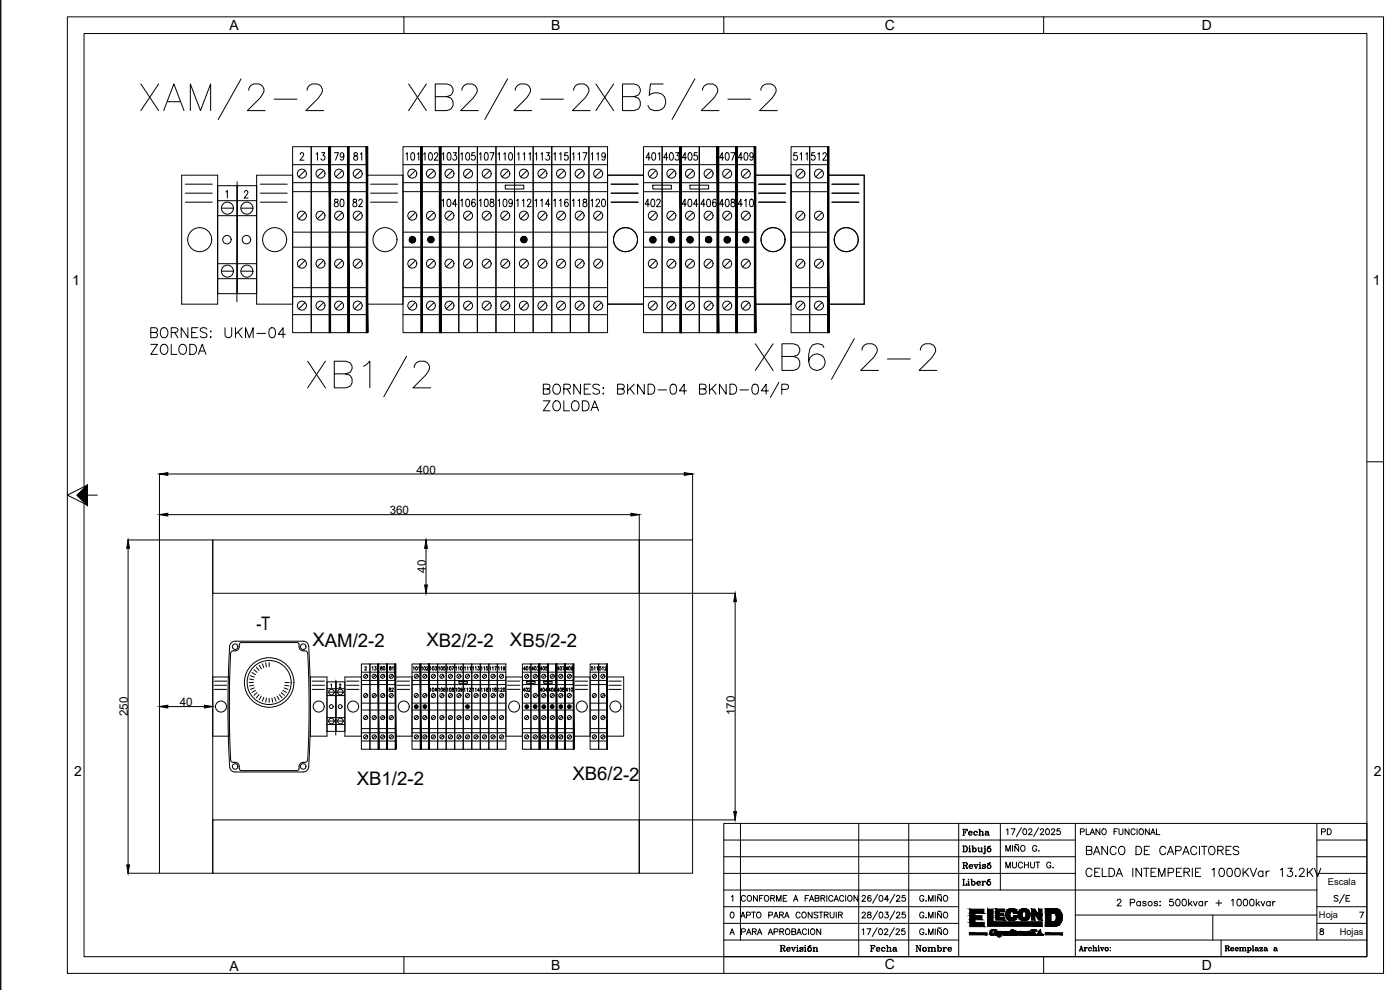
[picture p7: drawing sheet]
<svg xmlns="http://www.w3.org/2000/svg" width="420mm" height="297mm" viewBox="0 0 420 297" stroke-linecap="round" stroke-linejoin="round" font-family="sans-serif">
<defs><g id="words">
<text font-size="18.1" x="91.4" y="120.3">XB1/2</text>
<g font-size="17.6">
<text x="41.3" y="37">XAM/2-2</text>
<text x="121.7" y="37">XB2/2-2</text>
<text x="177.8" y="37">XB5/2-2</text>
<text x="225.8" y="115">XB6/2-2</text>
</g>
<text font-size="6.2" x="399.3" y="272.3">S/E</text>
<g font-size="5.7">
<text x="93.8" y="49.4">13</text>
<text x="99.5" y="49.4">79</text>
<text x="105.1" y="49.4">81</text>
<text x="126.3" y="49.4">102</text>
<text x="131.9" y="49.4">103</text>
<text x="137.6" y="49.4">105</text>
<text x="142.9" y="49.4">107</text>
<text x="148.5" y="49.4">110</text>
<text x="159.8" y="49.4">113</text>
<text x="165.5" y="49.4">115</text>
<text x="170.7" y="49.4">117</text>
<text x="176.4" y="49.4">119</text>
<text x="193" y="49.4">401</text>
<text x="198.3" y="49.4">403</text>
<text x="203.9" y="49.4">405</text>
<text x="215.2" y="49.4">407</text>
<text x="220.8" y="49.4">409</text>
<text x="242.7" y="49.4">512</text>
<text x="325.3" y="257.5">BANCO DE CAPACITORES</text>
<text x="324.9" y="264.2">CELDA INTEMPERIE 1000KVar 13.2KV</text>
</g>
<g font-size="5.6">
<text x="76.9" y="189.2">-T</text>
<text x="93.8" y="194">XAM/2-2</text>
<text x="128" y="194">XB2/2-2</text>
<text x="153" y="194">XB5/2-2</text>
<text x="107.1" y="235.4">XB1/2-2</text>
<text x="171.8" y="234.2">XB6/2-2</text>
</g>
<g font-size="5.3">
<text x="99.5" y="63.1">80</text>
<text x="105.1" y="63.1">82</text>
<text x="131.9" y="63.1">104</text>
<text x="137.6" y="63.1">106</text>
<text x="142.9" y="63.1">108</text>
<text x="148.5" y="63.1">109</text>
<text x="154.2" y="63.1">112</text>
<text x="159.8" y="63.1">114</text>
<text x="165.5" y="63.1">116</text>
<text x="170.7" y="63.1">118</text>
<text x="176.4" y="63.1">120</text>
<text x="192.6" y="63.1">402</text>
<text x="203.9" y="63.1">404</text>
<text x="209.5" y="63.1">406</text>
<text x="215.2" y="63.1">408</text>
<text x="220.5" y="63.1">410</text>
</g>
<g font-size="4.9">
<text x="287.9" y="251.9">Fecha</text>
<text x="395.8" y="251.5">PD</text>
<text x="287.9" y="261.8">Revisó</text>
<text x="300.9" y="261.8">MUCHUT G.</text>
<text x="287.9" y="266.7">Liberó</text>
<text x="260.4" y="286.8">Fecha</text>
<text x="274.1" y="286.8">Nombre</text>
</g>
<g font-size="4.2">
<text x="68.9" y="8.9">A</text>
<text x="165.4" y="8.9">B</text>
<text x="265.6" y="8.9">C</text>
<text x="360.6" y="8.9">D</text>
<text x="21.7" y="85.4">1</text>
<text x="412" y="85.4">1</text>
<text x="22.3" y="232.9">2</text>
<text x="412.3" y="232.9">2</text>
<text x="68.9" y="291.3">A</text>
<text x="165.4" y="291.1">B</text>
<text x="265.6" y="290.8">C</text>
<text x="360.6" y="291">D</text>
</g>
<text font-size="4" x="115.7" y="208.8">82</text>
<g font-size="3.5">
<text x="125" y="142.1">400</text>
<text x="116.9" y="154.3">360</text>
<text x="127.8" y="171.9" transform="rotate(-90 127.8 171.9)">40</text>
<text x="110.8" y="202.1">13</text>
<text x="116.1" y="202.1">81</text>
<text x="123.1" y="202.1">101</text>
<text x="125.6" y="202.1">102</text>
<text x="130.9" y="202.1">105</text>
<text x="133.4" y="202.1">107</text>
<text x="138.6" y="202.1">111</text>
<text x="141.1" y="202.1">113</text>
<text x="143.6" y="202.1">115</text>
<text x="146.1" y="202.1">117</text>
<text x="148.5" y="202.1">119</text>
<text x="156.3" y="202.1">401</text>
<text x="158.8" y="202.1">403</text>
<text x="161.2" y="202.1">405</text>
<text x="166.5" y="202.1">407</text>
<text x="169" y="202.1">409</text>
<text x="176.4" y="202.1">511</text>
<text x="178.9" y="202.1">512</text>
<text x="38.3" y="214.9" transform="rotate(-90 38.3 214.9)">250</text>
<text x="54" y="211.9">40</text>
<text x="220.5" y="214.6" transform="rotate(-90 220.5 214.6)">170</text>
</g>
<g font-size="2.8">
<text x="398.5" y="265.6">Escala</text>
<text x="395.8" y="275.6">Hoja</text>
<text x="402.1" y="280.6">Hojas</text>
</g>
</g></defs>
<!-- layer: FORA3 -->
<path d="M.2 .1v296.9M20.2 5.1h395v287h-395zM121.2 5.1v5M217.2 5.1v5M313.2 5.1v5M410.2 138.6h5M23.2 148.6l3 2.9-6-2.9 6-3v5.9M25.2 146.1v-136h385v276.9h-385v-135.9M26.2 148.6h3M121.2 287v5.1M217.2 287v5.1M313.2 287v5.1" fill="none" stroke="#000" stroke-width=".3"/>
<g fill="#000" stroke="#000" stroke-width=".3">
<path d="M26.2 145.6v5.9l-3-2.9zM23.2 148.6l3-3v5.9zM23.2 148.6l3-3v5.9zM26.2 145.6v5.9l-3-2.9zM23.2 148.6l3-3v5.9z"/>
<path d="M26.2 145.6l-3 3 3 2.9zM23.2 148.6l3 2.9v-5.9z"/>
</g>
<!-- layer: EJES -->
<g fill="none" stroke="#000" stroke-width=".3">
<path d="M217.2 247.1h193v39.9h-193zM217.2 252h105.5M217.2 257.1h105.5M222.2 247.1v35M257.7 247.1v39.9M272.7 247.1v39.9M287.7 247.1v39.9M288.9 253.8h.8a.93 .93 0 0 1 .6 .9 .93 .93 0 0 1-.6 .9h-.8M289.2 253.8v1.8M289.7 253.8a.99 .99 0 0 1 0 1.8M290.7 254.4h.4v1.2M290.7 255.6h.6"/>
<path d="M290.9 253.9h.2zM291 254.4v1.2M291.7 253.8h.3v1.8M291.9 253.8v1.8M292 254.7a.56 .56 0 0 1 .8-.1 .56 .56 0 0 1 0 .8 .56 .56 0 0 1-.8-.1M292.5 254.4l.4 .5-.1 .4-.3 .3M293.4 254.4h.3v.9l.3 .3M293.7 254.4v1.1l.5 .1 .4-.3M294.3 254.4h.4v1.2M294.6 254.4v1.2h.3M295.3 254.4h.4v1.5l-.3 .3-.2-.1v-.2v.2M295.5 253.9h.2z"/>
<path d="M295.6 254.4l-.2 1.8M296.4 254.2l.8-.4zM296.7 254.4a.59 .59 0 0 0-.4 .9 .59 .59 0 0 0 1 0 .59 .59 0 0 0-.4-.9 .59 .59 0 0 0-.6 .5 .59 .59 0 0 0 .4 .7M296.9 254.4l.4 .5-.4 .7M300.2 247.1v19.9M301.9 255.4v-1.7l.6 1.7 .7-1.7v1.7M302 249l.5-.3v1.7M303.5 248.7h1.1l-.8 1.7M303.9 253.7v1.7M305.6 253.3l-.2 .3-.5-.3-.3 .3M305.7 253.8v1.6l-1.2-1.6v1.6M306.5 253.9l.1-.1a.82 .82 0 0 1 1.1 .8 .82 .82 0 0 1-1.1 .7l-.3-.5z"/>
<path d="M306.5 248.3l-1.5 2.7M307.2 248.8l.3-.1a.91 .91 0 0 1 .6 .9 .91 .91 0 0 1-.6 .8l-.5-.3v-.4zM308.7 249.1l.3-.4 .7 .3-.2 .6-.9 .8h1.2M311.1 254.1a.64 .64 0 0 0-.7-.4 .64 .64 0 0 0-.5 .6v.5a.63 .63 0 0 0 .6 .6 .63 .63 0 0 0 .6-.6h-.4M311.7 248.3l-1.5 2.7M311.8 255.3v.1zM312.2 249.1l.3-.4 .7 .3-.2 .6-.9 .8h1.2M314 248.8a.86 .86 0 0 1 1.1 .6 .86 .86 0 0 1-.6 1l-.6-.3-.1-.7zM315.5 249.1l.4-.4 .6 .3-.2 .6-.8 .8h1.1M318.1 248.7h-.8l-.1 .7a.62 .62 0 0 1 .9 0 .62 .62 0 0 1-.1 .9 .62 .62 0 0 1-.9-.2M322.7 247.1v39.9M324.3 249.6l.9-.1 .1-.7-1-.1v1.7"/>
<path d="M326 248.7v1.7h1M327.2 250.4l.6-1.7 .7 1.7M327.4 249.8h.9M330.1 248.7v1.7l-1.2-1.7v1.7M330.8 248.9l.2-.1a.82 .82 0 0 1 1 .7 .82 .82 0 0 1-1 .8l-.3-.5zM334.3 249.5h.7M335.4 248.7h-1.1v1.7M335.8 248.7v1.2l.5 .5 .6-.2 .1-1.5M338.8 248.7v1.7l-1.1-1.7v1.7M340.7 249.1a.64 .64 0 0 0-.8-.4 .64 .64 0 0 0-.5 .6v.5a.64 .64 0 0 0 .5 .6 .64 .64 0 0 0 .8-.4M341.2 248.7v1.7M342 248.9l.2-.1a.82 .82 0 0 1 1 .7 .82 .82 0 0 1-1 .8l-.4-.5z"/>
<path d="M344.9 248.7v1.7l-1.2-1.7v1.7M345.3 250.4l.7-1.7 .7 1.7M345.6 249.8h.8M347.1 248.7v1.7h1M395.2 252h15M395.2 257.1h15M395.2 247.1v35M217.2 267h178M217.2 272.1h70.5M217.2 277h70.5M217.2 262.1h105.5M219.3 279.8h.8"/>
<path d="M219.4 273.8a.86 .86 0 0 1 1 .6 .86 .86 0 0 1-.6 1l-.6-.3-.1-.7zM219.5 269l.4-.3v1.7M222.3 275.4l.7-1.7 .6 1.7M222.5 279.6l1.1-.1v-.7l-1.1-.1v1.7M222.5 274.8h.9M223.7 269.1a.64 .64 0 0 0-.7-.4 .64 .64 0 0 0-.5 .6v.5a.64 .64 0 0 0 .5 .6 .64 .64 0 0 0 .7-.4M224 274.6l1.1-.1v-.7l-1.1-.1v1.7M224.3 279.8h.8M224.5 268.8a.82 .82 0 0 1 1.1 .7 .82 .82 0 0 1-1.1 .8l-.3-.5zM225.6 273.7h1.1M225.8 279.5l1-.1 .2-.4-.5-.3h-.7v1.7M226.1 273.7v1.7"/>
<path d="M226.4 279.5l.6 .9M227.2 273.9l.2-.1a.82 .82 0 0 1 1 .7 .82 .82 0 0 1-1 .8l-.3-.5zM227.3 268.7v1.7l-1.2-1.7v1.7M227.6 279.8h.8M228 269.5h.6M229.1 268.7h-1.1v1.7M229.6 268.9l.1-.1a.82 .82 0 0 1 1 .7 .82 .82 0 0 1-1 .8l-.3-.5zM230.7 274.6l1-.1 .1-.7-1.1-.1v1.7M230.8 279.8h.8M231.3 269.5l1-.1 .2-.4-.4-.3h-.8v1.7M231.9 269.5l.6 .9M232.2 275.4l.7-1.7 .7 1.7"/>
<path d="M232.3 279.6l1-.1 .1-.7-1.1-.1v1.7M232.5 274.8h.8M233.1 270.4v-1.7l.6 1.7 .7-1.7v1.7M234 274.5l1-.1 .1-.6-1.1-.1v1.7M234.1 279.5l1-.1 .1-.4-.4-.3h-.7v1.7M234.5 274.5l.6 .9M234.6 279.5l.6 .9M235.1 269.5h.6M235.5 275.4l.6-1.7 .7 1.7M235.7 274.8h.8M235.9 278.9a.77 .77 0 0 1 1.2 .6 .77 .77 0 0 1-1.2 .7l-.2-.4zM236.1 268.7h-1v1.7h1"/>
<path d="M237.6 279.5l1-.1 .2-.4-.4-.3h-.8v1.7l1.1-.1 .1-.5-.4-.3M238.1 270.4l.7-1.7 .7 1.7M238.4 269.8h.8M239.4 279.8h.8M240.1 274.1a.64 .64 0 0 0-.7-.4 .64 .64 0 0 0-.5 .6v.5a.64 .64 0 0 0 .5 .6 .64 .64 0 0 0 .7-.4M240.8 273.9l.2-.1a.82 .82 0 0 1 1 .7 .82 .82 0 0 1-1 .8l-.4-.5zM241.6 269.5h.7M242.1 279.1a.64 .64 0 0 0-.8-.4 .64 .64 0 0 0-.5 .6v.5a.64 .64 0 0 0 .5 .6 .64 .64 0 0 0 .8-.4M242.6 278.7v1.7M242.7 268.7h-1.1v1.7M242.9 270.4l.7-1.7 .6 1.7M243.1 269.8h.9"/>
<path d="M243.4 278.9l.2-.1a.82 .82 0 0 1 1 .7 .82 .82 0 0 1-1 .8l-.4-.5zM243.7 273.7v1.7l-1.2-1.7v1.7M244.6 269.5l1-.1 .2-.4-.4-.3h-.8v1.7l1.1-.1 .1-.5-.4-.3M245.5 273.9l-.5-.2-.7 .2 .2 .4 1 .6v.3l-.5 .2-.7-.2M245.8 273.7h1.2M246.3 278.7v1.7l-1.2-1.7v1.7M246.4 269.5l1-.1 .2-.4-.5-.3h-.7v1.7M246.4 273.7v1.7M247 269.5l.6 .9M247.4 274.5l1-.1 .1-.6-1.1-.1v1.7M248 274.5l.5 .9M248.1 268.7v1.7"/>
<path d="M249.1 273.7v1.2l.5 .5 .6-.2 .1-1.5M250 269.1a.64 .64 0 0 0-.8-.4 .64 .64 0 0 0-.5 .6v.5a.64 .64 0 0 0 .5 .6 .64 .64 0 0 0 .8-.4M250.3 270.4l.7-1.7 .6 1.7M250.5 269.8h.9M251 273.7v1.7M251.6 274.5l1-.1 .1-.6-1.1-.1v1.7M252.2 274.5l.6 .9M253.2 269.1a.64 .64 0 0 0-.7-.4 .64 .64 0 0 0-.5 .6v.5a.64 .64 0 0 0 .5 .6 .64 .64 0 0 0 .7-.4M253.8 268.7v1.7M254.6 268.9l.1-.1a.82 .82 0 0 1 1 .7 .82 .82 0 0 1-1 .8l-.3-.5zM257.5 268.7v1.7l-1.2-1.7v1.7M258.7 274.1l.3-.4 .6 .1 .1 .2-.2 .6-.9 .8h1.2"/>
<path d="M258.7 269.1l.3-.4 .7 .3-.2 .6-.9 .8h1.2M258.8 279l.4-.3v1.7M260.2 278.7h1.1l-.8 1.7M260.5 273.8v.5l.7 .2 .3 .3a.57 .57 0 0 1-.7 .7 .57 .57 0 0 1-.4-.8l1-.6-.1-.3zM261.4 268.9l-.1-.1a.86 .86 0 0 0-1 .6 .86 .86 0 0 0 .6 1 .54 .54 0 0 0 .6-.5 .54 .54 0 0 0-.5-.6 .54 .54 0 0 0-.6 .5M263.3 278.3l-1.5 2.7M263.4 273.3l-1.5 2.7M263.4 268.3l-1.5 2.7M263.9 278.8l.3-.1a.9 .9 0 0 1 .7 .8 .9 .9 0 0 1-.7 .9 1.1 1.1 0 0 1-.3-1.6zM264.1 273.8l.2-.1a.91 .91 0 0 1 .7 .8 .91 .91 0 0 1-.7 .9l-.4-.3-.1-.4zM264.1 268.8l.2-.1a.9 .9 0 0 1 .7 .8 .9 .9 0 0 1-.7 .9 1.11 1.11 0 0 1-.2-1.6zM265.4 279.1l.4-.4 .6 .3-.2 .6-.9 .8h1.2"/>
<path d="M265.6 273.7h1l-.5 .6a.58 .58 0 0 1 .4 1 .58 .58 0 0 1-1-.2M266.7 269.8h-1.2l.8-1.1v1.7M268.4 278.3l-1.5 2.7M268.6 273.3l-1.6 2.7M268.6 268.3l-1.6 2.7M268.9 279.1l.4-.4 .6 .3-.2 .6-.9 .8h1.2M269 274.1l.4-.4 .7 .3-.3 .6-.8 .8h1.1M269 269.1l.4-.4 .7 .3-.3 .6-.8 .8h1.1M271.5 278.7h-.8l-.1 .7a.62 .62 0 0 1 .9 0 .62 .62 0 0 1-.1 .9 .62 .62 0 0 1-.9-.2M271.6 273.7h-.8l-.1 .7a.62 .62 0 0 1 1 0 .62 .62 0 0 1-.2 .9 .62 .62 0 0 1-.9-.2M271.6 268.7h-.8l-.1 .7a.62 .62 0 0 1 1 0 .62 .62 0 0 1-.2 .9 .62 .62 0 0 1-.9-.2M277.3 279.1a.64 .64 0 0 0-.8-.4 .64 .64 0 0 0-.5 .6v.5a.63 .63 0 0 0 .6 .6 .63 .63 0 0 0 .7-.6h-.5"/>
<path d="M277.3 274.1a.64 .64 0 0 0-.8-.4 .64 .64 0 0 0-.5 .6v.5a.63 .63 0 0 0 .6 .6 .63 .63 0 0 0 .7-.6h-.5M277.3 269.1a.64 .64 0 0 0-.8-.4 .64 .64 0 0 0-.5 .6v.5a.63 .63 0 0 0 .6 .6 .63 .63 0 0 0 .7-.6h-.5M277.8 275.3h.2zM277.8 270.3h.2zM278.7 275.4v-1.7l.6 1.7 .7-1.7v1.7M278.7 270.4v-1.7l.6 1.7 .7-1.7v1.7M280.7 268.7v1.7M280.7 273.7v1.7M280.7 278.7v1.7M282.4 278.3l-.2 .3-.4-.3-.4 .3M282.4 273.3l-.2 .3-.4-.3-.4 .3M282.4 268.3l-.2 .3-.4-.3-.4 .3"/>
<path d="M282.5 278.8v1.6l-1.2-1.6v1.6M282.5 273.8v1.6l-1.2-1.6v1.6M282.5 268.8v1.6l-1.2-1.6v1.6M283.3 278.9l.1-.1a.82 .82 0 0 1 1.1 .7 .82 .82 0 0 1-1.1 .8l-.3-.5zM283.4 273.8a.82 .82 0 0 1 1.1 .7 .82 .82 0 0 1-1.1 .8l-.3-.5zM283.4 268.8a.82 .82 0 0 1 1.1 .7 .82 .82 0 0 1-1.1 .8l-.3-.5zM322.7 274.5h72.5M335.3 270.3l.4-.5h.4l.3 .4-.2 .6-1 1h1.3M339.2 270.8l1.1-.1 .2-.2-.1-.5-1.2-.2v2M342.3 270.7a.64 .64 0 0 0-1 0 .64 .64 0 0 0 0 .9 .64 .64 0 0 0 1-.1M342.3 270.5v1.3M344 270.7l-.4-.2-.6 .1v.3l.9 .3 .1 .3-.4 .3-.7-.3"/>
<path d="M347.4 270.7l-.4-.2-.6 .2 .9 .5v.5l-.6 .1-.3-.3M348.1 270.6h.2zM348.1 271.7h.2zM352.1 269.8h-1l-.1 .9a.71 .71 0 0 1 1.1-.1 .71 .71 0 0 1-.1 1.1 .71 .71 0 0 1-1.1-.3M353.1 269.9a.65 .65 0 0 1 1 .3l.1 .5a.86 .86 0 0 1-.8 1.1 1.28 1.28 0 0 1-.3-1.9zM355 269.9a.65 .65 0 0 1 1 .3l.1 .5a.86 .86 0 0 1-.8 1.1 1.28 1.28 0 0 1-.3-1.9zM356.7 269.8v2M357.1 271l.7 .8M357.7 270.5l-1 .9M358.2 270.5l.5 1.3 .6-1.3M360.9 270.7a.64 .64 0 0 0-.9 0 .64 .64 0 0 0 0 .9 .64 .64 0 0 0 .9-.1M360.9 270.5v1.3"/>
<path d="M361.7 270.5v1.3M362.4 270.5l-.4 .1-.3 .4M364 274.5v7.6M364.9 270.9h1.7M365.8 270.1v1.7M369.6 270.2l.5-.4v2M371.5 269.9a.65 .65 0 0 1 .9 .3l.1 .5a.86 .86 0 0 1-.7 1.1 1.28 1.28 0 0 1-.3-1.9zM373.4 269.9a.65 .65 0 0 1 1 .3v.5a.86 .86 0 0 1-.7 1.1 1.28 1.28 0 0 1-.3-1.9zM375.3 269.9a.65 .65 0 0 1 1 .3l.1 .5a.86 .86 0 0 1-.8 1.1 1.28 1.28 0 0 1-.3-1.9zM377 269.8v2M377.4 271l.7 .8M378 270.5l-1 .9"/>
<path d="M378.4 270.5l.6 1.3 .6-1.3M381.2 270.7a.64 .64 0 0 0-.9 0 .64 .64 0 0 0 0 .9 .64 .64 0 0 0 .9-.1M381.2 270.5v1.3M382 270.5v1.3M382.7 270.5l-.5 .1-.2 .4M395.2 272.1h15M395.2 277h15M395.2 262.1h15M396.3 278.8v.5l.7 .2 .3 .3a.58 .58 0 0 1-.6 .6 .58 .58 0 0 1-.6-.6l1.1-.7-.1-.3zM408.1 273.7h1.1l-.8 1.7M217.2 282.1h70.5M219.1 280.4l.6-1.7 .7 1.7"/>
<path d="M224 280.4l.7-1.7 .7 1.7M227.3 280.4l.7-1.7 .6 1.7M230.5 280.4l.7-1.7 .7 1.7M234.1 283.7h1l.5 .3-.2 .4-.9 .1M234.1 285.4h.6M234.4 283.7v1.7M234.5 283.7v1.7M234.9 284.5l.6 .8h.1M235.1 284.6l.3 .8 .2-.2M235.1 283.7l.4 .3-.4 .5M236.1 284.8h1a.59 .59 0 0 0-.8-.4 .59 .59 0 0 0-.2 .9 .59 .59 0 0 0 .9 0l.1-.1M236.5 284.3l-.4 .5 .4 .6"/>
<path d="M237 284.3l.1 .5M237.5 284.3h.5M237.6 284.3l.5 1.1 .5-1.1M237.7 284.3l.4 1M238.3 284.3h.5M239.1 284.3h.3v1.1M239.1 285.4h.5M239.1 280.4l.7-1.7 .7 1.7M239.3 283.7v.1zM239.3 284.3v1.1M240.1 284.5l.9 .5-.3 .4-.6-.3v.3v-.1M240.9 284.4l.1-.1v.3l-.7-.3-.2 .3 .9 .5"/>
<path d="M241.4 284.3h.3v1.1M241.4 285.4h.6M241.6 283.8h.1zM241.6 284.3v1.1M242.5 284l.9-.3zM242.9 284.3a.59 .59 0 0 0-.4 .9 .59 .59 0 0 0 1 0 .59 .59 0 0 0-.4-.9 .6 .6 0 0 0-.6 .5 .6 .6 0 0 0 .4 .6M243.1 284.3l.4 .5-.4 .6M244 285.4h.5M244 284.3h.3v1.1M244.2 284.3v1.1M244.3 284.5l.4-.2h.4l.1 1.1M244.9 284.3l.2 .2v.9"/>
<path d="M244.9 285.4h.6M277.8 280.3h.2zM278.7 280.4v-1.7l.6 1.7 .7-1.7v1.7M322.7 282.1h87.5M323.9 285.3h.4M324 285.3l.5-1.5 .5 1.5M324.1 284.9h.7M324.5 284l.4 1.3M324.7 285.3h.4M325.4 284.3h.2v1M325.4 285.3h.5M325.6 284.3v1"/>
<path d="M326.2 284.4h-.3l-.3 .3M327.1 284.3l-.4 .4 .4 .6M327.5 284.5l.1 .1a.51 .51 0 0 0-.8-.2 .51 .51 0 0 0 0 .8 .51 .51 0 0 0 .8-.1M327.9 285.3h.5M327.9 283.8h.2v1.5M328.2 284.5l.7-.1 .1 .9M328.7 284.3l.2 .2v.8M328.7 285.3h.5M329.5 284.3h.3v1M329.5 285.3h.5M329.7 283.8h.1M329.7 284.3v1"/>
<path d="M330.2 284.3h.4M330.4 284.3l.4 1 .4-1M330.4 284.3l.4 .9M330.9 284.3h.5M332.1 284.3a.51 .51 0 0 0-.4 .8 .51 .51 0 0 0 .9 0 .51 .51 0 0 0-.4-.8 .51 .51 0 0 0-.5 .4 .51 .51 0 0 0 .4 .6M332.2 284.3l.4 .4-.4 .6M333.2 284.3h.1M333.2 285.2h.1M366.5 282.1v4.9M367.7 283.8h.8l.4 .3-.2 .3-.7 .1M367.7 285.3h.5M367.9 283.8v1.5"/>
<path d="M368 283.8v1.5M368.3 284.5l.5 .7h.2M368.5 284.6l.2 .7 .3-.2M368.5 283.8l.3 .3-.3 .4M369.4 284.7h.8a.53 .53 0 0 0-.8-.2 .53 .53 0 0 0 0 .8 .53 .53 0 0 0 .8-.2M369.7 284.3l-.3 .4 .3 .6M370.1 284.4l.1 .3M370.7 284.7h.9a.53 .53 0 0 0-.8-.2 .53 .53 0 0 0 0 .8 .53 .53 0 0 0 .8-.2M371.1 284.3l-.4 .4 .4 .6M371.5 284.4v.3M372 284.3h.2v1M372 285.3h.5"/>
<path d="M372.2 284.3v1M372.2 284.5l.8-.1v.9M372.7 284.3l.3 .2v.8M372.7 285.3h.6M373 284.5l.8-.1v.9M373.5 284.3l.3 .2v.8M373.5 285.3h.5M374.3 284.3h.3v1.5M374.3 285.8h.5M374.5 284.3v1.5M374.6 284.5a.48 .48 0 0 1 .7-.1 .48 .48 0 0 1 0 .8 .48 .48 0 0 1-.7-.1M375 284.3l.4 .4-.4 .6"/>
<path d="M375.8 283.8h.3v1.5M375.8 285.3h.5M376 283.8v1.5M376.8 284.4h.7l.2 .9M377 284.7l-.3 .2 .3 .4M377.5 284.4v.7l.3 .2M377.5 284.6l-.8 .3 .3 .4 .5-.2M378.1 285.3h.9v-.3l-.1 .3M378.2 284.3l-.1 .3v-.3h.9l-.8 1M378.9 284.3l-.8 1M379.5 284.4h.6l.3 .9M379.7 284.7l-.2 .2 .2 .4"/>
<path d="M380.2 284.4v.7l.3 .2M380.2 284.6l-.8 .3 .3 .4 .5-.2M382.5 284.4h.6l.2 .9M382.6 284.7l-.2 .2 .2 .4M383.1 284.4v.7l.3 .2M383.1 284.6l-.8 .3 .3 .4 .5-.2"/>
<circle cx="345.2" cy="271.1" r=".66"/>
</g>
<g fill="#000" stroke="#000" stroke-width=".3">
<path d="M299.5 279.5h.3zM300 279.5h.4zM301.9 279.5h.3zM303.5 276.2h.3zM303.4 279.5h.5zM304.4 279.4h.2zM305.3 279.5h.2zM306 279.5h.4zM306.6 279.8h.1zM307 276.1h.7zM307.3 279.6h.1zM307.3 279.5h.2z"/>
<path d="M298.1 280.4h.2zM299.3 280.6h.1zM300.2 280.6h.2zM301.2 280.6h.1zM302.9 280.4h.1zM303.4 280.6h.2zM305.1 280.5h.2zM307.4 280.4h.2zM308.3 280.5h.2zM312.8 280.3h.2z"/>
<path d="M291 274l1.6 .7v-.7zM291 274l1.6 .7h-1.6z"/>
<path d="M291 276l1.6 .8v-.8zM291 276l1.6 .8h-1.6z"/>
<path d="M291 274.7l3.7 1.3v-1.3zM291 274.7l3.7 1.3h-3.7z"/>
<path d="M291 272.8l4.3 1.2v-1.2zM291 272.8l4.3 1.2h-4.3z"/>
<path d="M291 276.8l4.4 1.2v-1.2zM291 276.8l4.4 1.2h-4.4z"/>
<path d="M290.9 279.9l5.3 .6v-.6zM290.9 279.9l5.3 .6h-5.3z"/>
<path d="M297.2 279.9l.3 .1zM297.2 279.9l.3 .1z"/>
<path d="M297.2 280h.3zM297.2 280h.3z"/>
<path d="M297.2 280h.3zM297.2 280h.3z"/>
<path d="M297.2 279.9h.4zM297.2 279.9h.3z"/>
<path d="M297.2 279.8h.4zM297.2 279.8h.4z"/>
<path d="M297.2 279.8l.4 .1zM297.2 279.8l.4 .1z"/>
<path d="M297.2 279.9h.4zM297.2 279.9h.4z"/>
<path d="M297.2 279.8h.4zM297.2 279.8h.4z"/>
<path d="M297.2 279.8h.4zM297.2 279.8h.4z"/>
<path d="M297.2 279.7h.4zM297.2 279.7h.4z"/>
<path d="M297.2 279.7h.4zM297.2 279.7l.4 .1z"/>
<path d="M297.2 279.6h.4zM297.2 279.6l.4 .1z"/>
<path d="M297.2 279.6h.4zM297.2 279.6h.4z"/>
<path d="M297.2 279.6h.4zM297.2 279.6h.4z"/>
<path d="M297.3 279.5h.4zM297.3 279.5l.3 .1z"/>
<path d="M297.3 279.5h.4zM297.3 279.5h.4z"/>
<path d="M297.3 279.5h.4zM297.3 279.5h.4z"/>
<path d="M297.3 279.4h.4zM297.3 279.4h.4z"/>
<path d="M297.3 279.4h.4zM297.3 279.4l.4 .1z"/>
<path d="M297.4 279.4h.3zM297.4 279.4h.3z"/>
<path d="M297.4 279.3h.4zM297.4 279.4h.3z"/>
<path d="M297.4 279.3h.4zM297.4 279.3h.4z"/>
<path d="M297.4 279.3h.4zM297.4 279.3h.4z"/>
<path d="M297.5 279.2h.3zM297.5 279.2l.3 .1z"/>
<path d="M297.5 279.2h.4zM297.5 279.2h.3z"/>
<path d="M297.6 279.2h.3zM297.5 279.2h.4z"/>
<path d="M297.6 279.1h.3zM297.6 279.2h.3z"/>
<path d="M297.6 279.1h.4zM297.6 279.1h.3z"/>
<path d="M297.7 279.1h.3zM297.6 279.1h.4z"/>
<path d="M297.7 279.1h.3zM297.7 279.1h.3z"/>
<path d="M296.4 272.8l1.6 3.8v-3.8zM296.4 272.8l1.6 3.8h-1.6z"/>
<path d="M297.7 279.1h.3zM297.7 279.1h.3z"/>
<path d="M297.7 279.1h.4zM297.7 279.1h.3z"/>
<path d="M297.8 279h.3zM297.7 279.1h.4z"/>
<path d="M297.8 279h.4zM297.8 279h.3z"/>
<path d="M298.1 278.9l.3 .1zM298 279h.4z"/>
<path d="M298 279h.4zM298 279h.4z"/>
<path d="M298 279h.5zM297.9 279h.6z"/>
<path d="M297.9 279h.6zM297.9 279h.6z"/>
<path d="M298.5 279.2h.2zM298.5 279.2h.2z"/>
<path d="M298.5 279.1l.2 .1zM298.5 279.1l.2 .1z"/>
<path d="M298.5 279.2h.2zM298.5 279.2h.2z"/>
<path d="M298.4 279.1h.3zM298.4 279.1h.3z"/>
<path d="M298.4 279.1h.3zM298.4 279.1h.3z"/>
<path d="M298.3 279l.4 .1zM298.3 279l.4 .1z"/>
<path d="M298.4 279.1h.3zM298.4 279.1h.3z"/>
<path d="M298.4 279.1h.3zM298.4 279.1h.3z"/>
<path d="M297.9 279h.8zM297.8 279h.9z"/>
<path d="M297.8 279h.9zM297.8 279h.9z"/>
<path d="M298.3 279h.4zM298.3 279h.4z"/>
<path d="M298.7 280h.3zM298.7 280h.3z"/>
<path d="M298.7 279.9h.3zM298.7 279.9l.3 .1z"/>
<path d="M298.8 279.9h.2zM298.8 279.9h.2z"/>
<path d="M298.8 279.9h.2zM298.8 279.9h.2z"/>
<path d="M298.8 279.8h.3zM298.8 279.8l.2 .1z"/>
<path d="M298.8 279.8h.3zM298.8 279.8h.3z"/>
<path d="M298.9 279.7h.2zM298.9 279.7l.2 .1z"/>
<path d="M298.9 279.7h.2zM298.9 279.7h.2z"/>
<path d="M298.9 279.7h.3zM298.9 279.7h.2z"/>
<path d="M299 279.6h.2zM299 279.6h.2z"/>
<path d="M299 279.6h.2zM299 279.6l.2 .1z"/>
<path d="M299 279.6h.2zM299 279.6h.2z"/>
<path d="M299 279.6h.2zM299 279.6h.2z"/>
<path d="M299 279.6h.2zM299 279.6h.2z"/>
<path d="M299.1 279.5h.2zM299.1 279.5l.1 .1z"/>
<path d="M299.2 279.5h.2zM299.1 279.5h.3z"/>
<path d="M299.1 279.5h.3zM299.1 279.5h.3z"/>
<path d="M299.1 279.5h.3zM299.1 279.5h.3z"/>
<path d="M299.1 279.5h.3zM299.1 279.5h.3z"/>
<path d="M299.3 280h.3zM299.3 280l.3 .1z"/>
<path d="M299.3 279.9h.3zM299.3 279.9l.3 .1z"/>
<path d="M299.3 279.9h.3zM299.3 279.9h.3z"/>
<path d="M299.4 279.8h.3zM299.4 279.8l.2 .1z"/>
<path d="M299.4 279.8h.3zM299.4 279.8h.3z"/>
<path d="M299.4 279.7h.3zM299.4 279.7l.3 .1z"/>
<path d="M299.4 279.7h.3zM299.4 279.7h.3z"/>
<path d="M299.4 279.7h.3zM299.4 279.7h.3z"/>
<path d="M299.4 279.7h.3zM299.4 279.7h.3z"/>
<path d="M299.4 279.7h.3zM299.4 279.7h.3z"/>
<path d="M299.5 279.5h.3zM299.5 279.5l.2 .2z"/>
<path d="M298.8 273.5l1.1 .5v-.5zM298.8 273.5l1.1 .5h-1.1z"/>
<path d="M298.8 274.8l1.1 .5v-.5zM298.8 274.8l1.1 .5h-1.1z"/>
<path d="M300 279.8l.1 .6 .2-.6zM300 279.8l.1 .6h-.3z"/>
<path d="M300 279.8h.3zM300 279.8h.3z"/>
<path d="M300 279.8h.3zM300 279.8h.3z"/>
<path d="M300 279.7h.4zM300 279.7l.3 .1z"/>
<path d="M300.1 279.6h.3zM300.1 279.6h.3z"/>
<path d="M300.1 279.6l.3 .1zM300.1 279.6l.3 .1z"/>
<path d="M300 279.7h.4zM300 279.7h.4z"/>
<path d="M300 279.6h.4zM300 279.6h.4z"/>
<path d="M300 279.6h.4zM300 279.6h.4z"/>
<path d="M300.1 279.6h.3zM300.1 279.6h.3z"/>
<path d="M300.1 279.7h.3zM300.1 279.7h.3z"/>
<path d="M300 279.5h.4zM300 279.5l.4 .1z"/>
<path d="M300.1 279.7h.3zM300.1 279.7h.3z"/>
<path d="M300.1 279.7h.3zM300.1 279.7h.3z"/>
<path d="M300.1 279.7h.3zM300.1 279.7h.3z"/>
<path d="M300.1 279.7h.4zM300.1 279.7h.3z"/>
<path d="M300.6 279.5h.2zM300.6 279.5h.2z"/>
<path d="M300.6 279.5h.2zM300.6 279.5h.2z"/>
<path d="M300.5 279.5h.4zM300.5 279.5h.4z"/>
<path d="M300.5 279.5h.4zM300.5 279.5h.4z"/>
<path d="M300.5 279.5l.4 .1zM300.5 279.5l.4 .1z"/>
<path d="M300.5 279.6h.4zM300.5 279.6h.4z"/>
<path d="M300.5 279.6h.4zM300.5 279.6h.4z"/>
<path d="M300.4 279.6h.5zM300.4 279.6h.5z"/>
<path d="M300.6 280h.3zM300.6 280h.3z"/>
<path d="M300.6 280h.3zM300.6 280h.3z"/>
<path d="M300.4 279.6h.5zM300.4 279.6h.5z"/>
<path d="M300.6 280h.3zM300.6 280h.3z"/>
<path d="M300.4 279.6h.5zM300.4 279.6h.5z"/>
<path d="M300.6 279.6l.3 .1zM300.6 279.6l.3 .1z"/>
<path d="M300.6 279.7h.3zM300.6 279.7h.3z"/>
<path d="M300.6 279.9h.3zM300.6 279.9h.3z"/>
<path d="M300.6 279.9h.3zM300.6 279.9l.3 .1z"/>
<path d="M300.6 279.7h.3zM300.6 279.7h.3z"/>
<path d="M300.6 279.7h.3zM300.6 279.7h.3z"/>
<path d="M300.6 279.7h.3zM300.6 279.7h.3z"/>
<path d="M300.6 279.7h.3zM300.6 279.7h.3z"/>
<path d="M300.6 279.7h.3zM300.6 279.7h.3z"/>
<path d="M300.6 279.7l.3 .1zM300.6 279.7l.3 .1z"/>
<path d="M300.6 279.8h.3zM300.6 279.8h.3z"/>
<path d="M300.6 279.8h.3zM300.6 279.8h.3z"/>
<path d="M300.6 279.8h.3zM300.6 279.8h.3z"/>
<path d="M300.6 279.8h.3zM300.6 279.8h.3z"/>
<path d="M300.6 279.8l.3 .1zM300.6 279.8l.3 .1z"/>
<path d="M300.6 279.9h.3zM300.6 279.9h.3z"/>
<path d="M300.6 279.9h.3zM300.6 279.9h.3z"/>
<path d="M298.8 274l2.5 .8v-.8zM298.8 274l2.5 .8h-2.5z"/>
<path d="M301.1 280h.3zM301.1 280h.3z"/>
<path d="M301.2 279.9h.2zM301.2 279.9l.2 .1z"/>
<path d="M301.2 279.9h.2zM301.2 279.9h.2z"/>
<path d="M301.2 279.9h.3zM301.2 279.9h.2z"/>
<path d="M301.2 279.8h.3zM301.2 279.8l.3 .1z"/>
<path d="M301.2 279.8h.3zM301.2 279.8h.3z"/>
<path d="M298.8 272.7l2.7 .8v-.8zM298.8 272.7l2.7 .8h-2.7z"/>
<path d="M301.3 279.7h.2zM301.3 279.7l.2 .1z"/>
<path d="M301.3 279.7h.2zM301.3 279.7h.2z"/>
<path d="M301.3 279.7h.3zM301.3 279.7h.2z"/>
<path d="M298.8 275.3l2.8 .8v-.8zM298.8 275.3l2.8 .8h-2.8z"/>
<path d="M301.4 279.6h.2zM301.4 279.6h.2z"/>
<path d="M301.4 279.6h.2zM301.4 279.6l.2 .1z"/>
<path d="M301.4 279.6h.2zM301.4 279.6h.2z"/>
<path d="M301.4 279.6h.2zM301.4 279.6h.2z"/>
<path d="M301.4 279.6h.2zM301.4 279.6h.2z"/>
<path d="M301.5 279.5h.2zM301.5 279.5l.1 .1z"/>
<path d="M301.6 279.5h.2zM301.6 279.5h.2z"/>
<path d="M301.6 279.5h.2zM301.5 279.5h.3z"/>
<path d="M301.5 279.5h.3zM301.5 279.5h.3z"/>
<path d="M301.5 279.5h.3zM301.5 279.5h.3z"/>
<path d="M301.7 280h.3zM301.7 280l.3 .1z"/>
<path d="M301.7 279.9h.3zM301.7 279.9l.3 .1z"/>
<path d="M301.8 279.9h.2zM301.8 279.9h.2z"/>
<path d="M301.8 279.8h.2zM301.8 279.8l.2 .1z"/>
<path d="M301.8 279.8h.3zM301.8 279.8h.2z"/>
<path d="M301.8 279.7h.3zM301.8 279.7l.3 .1z"/>
<path d="M301.8 279.7h.3zM301.8 279.7h.3z"/>
<path d="M301.8 279.7h.3zM301.8 279.7h.3z"/>
<path d="M301.8 279.7h.3zM301.8 279.7h.3z"/>
<path d="M301.8 279.7h.3zM301.8 279.7h.3z"/>
<path d="M301.9 279.5l.2 .2zM301.9 279.5l.2 .2h-.3z"/>
<path d="M302.3 279.9l.3 .1zM302.3 279.9l.3 .1z"/>
<path d="M302.3 280h.3zM302.3 280h.3z"/>
<path d="M302.3 280h.3zM302.3 280h.3z"/>
<path d="M302.3 280h.3zM302.3 280h.3z"/>
<path d="M302.4 279.9h.2zM302.4 279.9h.2z"/>
<path d="M302.4 279.9h.2zM302.4 279.9h.2z"/>
<path d="M302.4 279.8h.3zM302.4 279.8h.3z"/>
<path d="M302.4 279.8h.3zM302.4 279.8l.2 .1z"/>
<path d="M302.4 279.8h.3zM302.4 279.8h.3z"/>
<path d="M302.5 279.8h.2zM302.5 279.8h.2z"/>
<path d="M302.5 279.7h.2zM302.5 279.7l.2 .1z"/>
<path d="M302.5 279.7h.2zM302.5 279.7h.2z"/>
<path d="M302.5 279.7h.2zM302.5 279.7h.2z"/>
<path d="M302.5 279.7h.2zM302.5 279.7h.2z"/>
<path d="M302.5 279.7h.2zM302.5 279.7h.2z"/>
<path d="M302.6 279.7h.2zM302.6 279.7h.1z"/>
<path d="M302.6 279.6h.2zM302.6 279.7h.2z"/>
<path d="M302.6 279.6h.2zM302.6 279.6h.2z"/>
<path d="M302.6 279.6h.2zM302.6 279.6h.2z"/>
<path d="M302.7 279.6h.1zM302.7 279.6h.1z"/>
<path d="M302.7 279.6h.2zM302.7 279.6h.1z"/>
<path d="M302.7 279.5h.2zM302.7 279.5l.2 .1z"/>
<path d="M302.7 279.5h.2zM302.7 279.5h.2z"/>
<path d="M302.8 279.5h.2zM302.7 279.5h.3z"/>
<path d="M301.9 274.2h1.1zM301.9 274.2h1.1z"/>
<path d="M301.9 274.2l1.1 .1zM301.9 274.2l1.1 .1z"/>
<path d="M301.9 274.3l1.1 .1zM301.9 274.3l1.1 .1z"/>
<path d="M301.9 274.4l1.1 .1zM301.9 274.4l1.1 .1z"/>
<path d="M301.9 274.5l1.1 .1zM301.9 274.5l1.1 .1z"/>
<path d="M301.9 274.6h1.1zM301.9 274.6h1.1z"/>
<path d="M301.9 274.6l1.1 .1zM301.9 274.6l1.1 .1z"/>
<path d="M302 274.1h1zM302 274.1l1 .1z"/>
<path d="M302 274.7l1.1 .1zM302 274.7l1.1 .1z"/>
<path d="M302 274h1.1zM302 274h1.1z"/>
<path d="M302 274h1.1zM302 274l1 .1z"/>
<path d="M302 274.8h1.1zM302 274.8h1.1z"/>
<path d="M302 274.8l1.1 .1zM302 274.8l1.1 .1z"/>
<path d="M302.9 279.5h.2zM302.9 279.5h.2z"/>
<path d="M302 273.9h1.1zM302 273.9l1.1 .1z"/>
<path d="M302 274.9l1.1 .1zM302 274.9l1.1 .1z"/>
<path d="M302 273.9h1.1zM302 273.9h1.1z"/>
<path d="M302 275h1.1zM302 275h1.1z"/>
<path d="M302 275h1.1zM302 275h1.1z"/>
<path d="M302.9 279.5h.2zM302.8 279.5h.3z"/>
<path d="M302 273.8h1.1zM302 273.8l1.1 .1z"/>
<path d="M302 275l1.2 .1zM302 275l1.2 .1z"/>
<path d="M302.8 279.5h.4zM302.8 279.5h.4z"/>
<path d="M303 279.5h.2zM303 279.5h.2z"/>
<path d="M302 273.7h1.2zM302 273.7l1.1 .1z"/>
<path d="M302 275.1l1.2 .1zM302 275.1l1.2 .1z"/>
<path d="M303 279.5h.2zM303 279.5h.2z"/>
<path d="M303 279.8h.2zM303 279.8h.2z"/>
<path d="M302.1 273.7h1.1zM302.1 273.7h1.1z"/>
<path d="M303 279.8h.2zM303 279.8h.2z"/>
<path d="M303 279.8h.2zM303 279.8h.2z"/>
<path d="M302.1 273.7h1.1zM302.1 273.7h1.1z"/>
<path d="M303.1 279.6h.1zM303.1 279.6h.1z"/>
<path d="M303 279.8h.2zM303 279.8h.2z"/>
<path d="M302.1 275.2h1.2zM302.1 275.2h1.2z"/>
<path d="M303.1 279.6h.1zM303.1 279.6h.1z"/>
<path d="M303.1 279.6h.1zM303 279.6h.2z"/>
<path d="M303 279.6h.3zM303 279.6h.3z"/>
<path d="M303 279.7h.2zM303 279.7h.2z"/>
<path d="M303 279.7l.2 .1zM303 279.7l.2 .1z"/>
<path d="M303 279.8h.2zM303 279.8h.2z"/>
<path d="M303 279.6l.3 .1zM303 279.6l.3 .1z"/>
<path d="M303 279.7h.3zM303 279.7h.3z"/>
<path d="M303 279.7h.3zM303 279.7h.3z"/>
<path d="M303 279.7h.3zM303 279.7h.3z"/>
<path d="M303 279.7h.3zM303 279.7h.3z"/>
<path d="M303 279.7h.3zM303 279.7h.2z"/>
<path d="M302.1 273.6h1.2zM302.1 273.6l1.1 .1z"/>
<path d="M302.1 275.2h1.3zM302.1 275.2h1.3z"/>
<path d="M302.1 273.6h1.2zM302.1 273.6h1.2z"/>
<path d="M302.1 275.2l1.3 .1zM302.1 275.2l1.3 .1z"/>
<path d="M302.1 273.5h1.3zM302.1 273.5l1.2 .1z"/>
<path d="M302.1 275.3h1.4zM302.1 275.3h1.4z"/>
<path d="M302.1 273.5h1.3zM302.1 273.5h1.3z"/>
<path d="M302.1 273.5h1.3zM302.1 273.5h1.3z"/>
<path d="M302.1 275.3h1.4zM302.1 275.3h1.4z"/>
<path d="M302.1 273.5h1.4zM302.1 273.5h1.3z"/>
<path d="M302.1 275.3h1.5zM302.1 275.3h1.5z"/>
<path d="M302.1 273.5h1.5zM302.1 273.5h1.4z"/>
<path d="M303.5 279.8l.1 .5 .2-.5zM303.5 279.8l.1 .5h-.2z"/>
<path d="M303.5 272.7h.5zM303.4 272.7h.6z"/>
<path d="M303.5 279.7h.3zM303.5 279.7h.3z"/>
<path d="M303.5 279.7h.3zM303.5 279.7h.3z"/>
<path d="M303.5 279.7h.3zM303.5 279.8h.3z"/>
<path d="M303.5 279.7h.3zM303.5 279.7h.3z"/>
<path d="M303.5 279.7h.3zM303.5 279.7h.3z"/>
<path d="M303.5 279.7h.3zM303.5 279.7h.3z"/>
<path d="M303.5 279.7h.3zM303.5 279.7h.3z"/>
<path d="M303.5 279.6h.3zM303.5 279.6h.3z"/>
<path d="M303.5 279.6h.3zM303.5 279.6h.3z"/>
<path d="M303.5 279.6h.3zM303.5 279.6l.3 .1z"/>
<path d="M303.5 279.6h.4zM303.5 279.6h.4z"/>
<path d="M303.5 279.6h.4zM303.5 279.6h.3z"/>
<path d="M303.4 279.5h.5zM303.4 279.5l.5 .1z"/>
<path d="M303.7 279h.2zM303.7 279h.2z"/>
<path d="M303.7 279h.2zM303.7 279h.2z"/>
<path d="M303.7 279.2h.2zM303.7 279.2l.2 .1z"/>
<path d="M303.7 279h.3zM303.7 279h.3z"/>
<path d="M303.7 279.2h.2zM303.7 279.2h.2z"/>
<path d="M303.7 279h.3zM303.7 279h.3z"/>
<path d="M303.7 279.2h.3zM303.7 279.2h.2z"/>
<path d="M303.7 279h.3zM303.7 279h.3z"/>
<path d="M303.7 279h.3zM303.7 279h.3z"/>
<path d="M303.7 279.2h.3zM303.7 279.2h.3z"/>
<path d="M303.7 279.2h.3zM303.7 279.2h.3z"/>
<path d="M303.4 272.7h.7zM303.3 272.7h.8z"/>
<path d="M303.7 279l.3 .1zM303.7 279l.3 .1z"/>
<path d="M303.7 279.1h.3zM303.7 279.1h.3z"/>
<path d="M303.6 279.1h.4zM303.6 279.1h.4z"/>
<path d="M303.6 279.1l.4 .1zM303.6 279.1l.4 .1z"/>
<path d="M303.7 279.2h.3zM303.7 279.2h.3z"/>
<path d="M303.7 279.2h.3zM303.7 279.2h.3z"/>
<path d="M303.6 279.1h.4zM303.6 279.1h.4z"/>
<path d="M303.6 279.1h.4zM303.6 279.1h.4z"/>
<path d="M303.6 279.1h.4zM303.6 279.1h.4z"/>
<path d="M303.3 276.1h.7zM303.3 276.1l.5 .1z"/>
<path d="M303.3 272.7h.9zM303.2 272.7h1z"/>
<path d="M303.2 272.7h1zM303.1 272.7h1.1z"/>
<path d="M303.2 276.1h1zM303.2 276.1h.8z"/>
<path d="M303.1 272.7h1.2zM303 272.7h1.3z"/>
<path d="M303.1 276.1h1.1zM303.1 276.1h1.1z"/>
<path d="M303 272.7l1.4 .1zM302.9 272.8h1.5z"/>
<path d="M303.1 276.1h1.2zM303.1 276.1h1.1z"/>
<path d="M302.9 276.1h1.5zM302.9 276.1h1.4z"/>
<path d="M302.9 272.8h1.5zM302.9 272.8h1.5z"/>
<path d="M302.9 272.8h1.6zM302.8 272.8h1.7z"/>
<path d="M302.9 276h1.6zM302.9 276l1.5 .1z"/>
<path d="M302.8 276h1.7zM302.8 276h1.7z"/>
<path d="M304.2 279.6l.1 .7 .2-.7zM304.2 279.6l.1 .7h-.3z"/>
<path d="M302.8 272.8h1.8zM302.8 272.8h1.8z"/>
<path d="M304.2 279.5h.3zM304.2 279.5h.3z"/>
<path d="M302.8 272.8l1.9 .1zM302.7 272.9h2z"/>
<path d="M304.3 279.5h.3zM304.3 279.5h.3z"/>
<path d="M304.3 279.5h.3zM304.2 279.5h.3z"/>
<path d="M304.3 279.4h.3zM304.3 279.4h.3z"/>
<path d="M304.3 279.4h.3zM304.3 279.5h.3z"/>
<path d="M302.7 276h1.9zM302.7 276h1.8z"/>
<path d="M304.4 279.4h.2zM304.3 279.4h.3z"/>
<path d="M304.4 279.4h.2zM304.4 279.4h.2z"/>
<path d="M304.4 279.4h.2zM304.4 279.4h.2z"/>
<path d="M302.7 272.9h2zM302.6 272.9h2.1z"/>
<path d="M302.7 275.9h2zM302.7 275.9l1.9 .1z"/>
<path d="M302.6 272.9l2.2 .1zM302.5 273h2.3z"/>
<path d="M304.1 279.5h.6zM304.1 279.5l.6 .1z"/>
<path d="M302.6 275.9h2.1zM302.6 275.9h2.1z"/>
<path d="M304.2 279.5h.5zM304.2 279.5h.5z"/>
<path d="M304.2 279.5h.5zM304.1 279.5h.6z"/>
<path d="M304.1 279.5h.6zM304.1 279.5h.6z"/>
<path d="M302.5 273h2.3zM302.5 273h2.3z"/>
<path d="M302.5 273l2.4 .1zM302.4 273.1h2.5z"/>
<path d="M302.5 275.8h2.3zM302.5 275.8l2.2 .1z"/>
<path d="M302.5 275.8h2.3zM302.5 275.8h2.3z"/>
<path d="M302.4 273.1h2.5zM302.4 273.1h2.5z"/>
<path d="M302.4 275.7h2.5zM302.4 275.7l2.4 .1z"/>
<path d="M302.4 273.1l2.6 .1zM302.4 273.1l2.6 .1z"/>
<path d="M302.3 273.2h2.7zM302.3 273.2h2.7z"/>
<path d="M302.3 275.6h2.7zM302.3 275.6l2.6 .1z"/>
<path d="M302.3 273.2l2.8 .1zM302.3 273.2l2.8 .1z"/>
<path d="M302.3 275.6h2.7zM302.3 275.6h2.7z"/>
<path d="M304.7 280h.4zM304.7 280h.3z"/>
<path d="M302.2 273.3l2.9 .1zM302.2 273.3l2.9 .1z"/>
<path d="M304.8 280h.3zM304.8 280h.3z"/>
<path d="M304.7 280h.4zM304.7 280h.4z"/>
<path d="M302.2 275.5h2.9zM302.2 275.5l2.8 .1z"/>
<path d="M304.8 279.9h.3zM304.8 279.9l.3 .1z"/>
<path d="M302.2 273.4h2.9zM302.2 273.4h2.9z"/>
<path d="M302.2 275.5h2.9zM302.2 275.5h2.9z"/>
<path d="M304.8 279.9h.3zM304.8 279.9h.3z"/>
<path d="M304.8 279.9h.3zM304.8 279.9h.3z"/>
<path d="M302.2 273.4l2.9 .1zM302.2 273.4l2.9 .1z"/>
<path d="M304.8 279.8h.3zM304.8 279.8l.3 .1z"/>
<path d="M303.7 273.5h1.4zM303.7 273.5h1.4z"/>
<path d="M302.2 275.4h2.9zM302.2 275.4l2.9 .1z"/>
<path d="M304.9 279.8h.2zM304.9 279.8h.2z"/>
<path d="M304.8 279.8h.3zM304.8 279.8h.3z"/>
<path d="M303.8 273.5h1.3zM303.8 273.5h1.3z"/>
<path d="M303.9 273.5h1.3zM303.9 273.5h1.3z"/>
<path d="M302.1 275.3h3zM302.1 275.3l3 .1z"/>
<path d="M304.9 279.7h.2zM304.9 279.7l.2 .1z"/>
<path d="M303.9 273.5l1.3 .1zM303.9 273.5l1.3 .1z"/>
<path d="M303.9 275.3h1.3zM303.8 275.3h1.3z"/>
<path d="M304.9 279.7h.3zM304.9 279.7h.2z"/>
<path d="M304 273.6h1.2zM304 273.6h1.2z"/>
<path d="M304 275.3h1.2zM303.9 275.3h1.3z"/>
<path d="M303.9 275.3h1.3zM303.9 275.3h1.3z"/>
<path d="M304 273.6h1.2zM304 273.6h1.2z"/>
<path d="M304.1 273.6h1.1zM304.1 273.6h1.1z"/>
<path d="M305 279.7h.2zM305 279.7h.2z"/>
<path d="M304.1 273.6l1.1 .1zM304.1 273.6l1.1 .1z"/>
<path d="M304 275.2l1.2 .1zM304 275.2l1.2 .1z"/>
<path d="M304 275.3h1.2zM304 275.3h1.2z"/>
<path d="M305 279.7h.2zM305 279.7h.2z"/>
<path d="M304.1 273.7h1.1zM304.1 273.7h1.1z"/>
<path d="M304.1 275.2h1.1zM304 275.2h1.2z"/>
<path d="M304 275.2h1.2zM304 275.2h1.2z"/>
<path d="M304.1 273.7h1.1zM304.1 273.7h1.1z"/>
<path d="M304.2 273.7l1 .1zM304.2 273.7l1 .1z"/>
<path d="M304.1 275.2h1.1zM304.1 275.2h1.1z"/>
<path d="M305 279.6h.2zM305 279.7h.2z"/>
<path d="M304.2 273.8h1zM304.2 273.8h1z"/>
<path d="M304.2 275.1h1zM304.2 275.1h1z"/>
<path d="M304.2 275.1h1zM304.2 275.1l1 .1z"/>
<path d="M305 279.6h.2zM305 279.6h.2z"/>
<path d="M304.2 273.8l1 .1zM304.2 273.8l1 .1z"/>
<path d="M304.2 275.1h1zM304.2 275.1h1z"/>
<path d="M305 279.6h.2zM305 279.6h.2z"/>
<path d="M304.2 273.9h1zM304.2 273.9h1z"/>
<path d="M304.2 273.9h1.1zM304.2 273.9h1.1z"/>
<path d="M304.2 275h1zM304.2 275l1 .1z"/>
<path d="M305.1 279.6h.1zM305 279.6h.2z"/>
<path d="M304.2 273.9l1.1 .1zM304.2 273.9l1.1 .1z"/>
<path d="M304.2 274.9h1.1zM304.2 274.9h1.1z"/>
<path d="M304.2 274.9l1.1 .1zM304.2 274.9l1.1 .1z"/>
<path d="M304.2 275h1.1zM304.2 275h1z"/>
<path d="M305.1 279.6h.2zM305.1 279.6h.1z"/>
<path d="M304.2 274.8h1.1zM304.2 274.8l1.1 .1z"/>
<path d="M304.3 274.8h1zM304.3 274.8h1z"/>
<path d="M305.1 279.6h.2zM305.1 279.6h.2z"/>
<path d="M305.1 279.5h.2zM305.1 279.5l.2 .1z"/>
<path d="M305.1 279.5h.2zM305.1 279.5h.2z"/>
<path d="M305.3 279.5h.2zM305.2 279.5h.3z"/>
<path d="M305.2 279.5h.4zM305.2 279.5h.4z"/>
<path d="M305.2 279.5h.4zM305.1 279.5h.5z"/>
<path d="M305.4 279.5h.2zM305.4 279.5h.2z"/>
<path d="M305.4 279.5l.3 .1zM305.4 279.5l.3 .1z"/>
<path d="M305.4 279.6h.3zM305.4 279.6h.3z"/>
<path d="M305.5 279.6h.2zM305.5 279.6h.2z"/>
<path d="M305.5 279.6h.2zM305.5 279.6h.2z"/>
<path d="M305.5 279.6h.2zM305.5 279.6h.2z"/>
<path d="M305.5 279.6h.2zM305.5 279.6h.2z"/>
<path d="M305.5 279.6l.2 .1zM305.5 279.6l.2 .1z"/>
<path d="M305.5 279.7h.2zM305.5 279.7h.2z"/>
<path d="M305.5 279.7h.2zM305.5 279.7h.2z"/>
<path d="M305.4 280h.3zM305.4 280h.3z"/>
<path d="M305.5 279.7h.2zM305.5 279.7h.2z"/>
<path d="M305.5 279.7h.2zM305.5 279.7h.2z"/>
<path d="M305.5 279.7h.2zM305.5 279.7h.2z"/>
<path d="M305.5 279.7l.3 .1zM305.5 279.7l.3 .1z"/>
<path d="M305.4 279.9h.3zM305.4 279.9h.3z"/>
<path d="M305.4 279.9h.3zM305.4 279.9l.3 .1z"/>
<path d="M305.5 279.8h.3zM305.5 279.8h.3z"/>
<path d="M305.5 279.8h.3zM305.5 279.8h.3z"/>
<path d="M305.5 279.8h.3zM305.5 279.8h.3z"/>
<path d="M305.5 279.8l.3 .1zM305.5 279.8l.3 .1z"/>
<path d="M305.5 279.9h.3zM305.5 279.9h.2z"/>
<path d="M306.1 279.8h.2zM306.1 279.8h.2z"/>
<path d="M306.1 279.8l.1 .3 .1-.3zM306.1 279.8l.1 .3h-.2z"/>
<path d="M306.1 279.7h.2zM306.1 279.7l.2 .1z"/>
<path d="M306.1 279.7h.2zM306.1 279.7h.2z"/>
<path d="M306.1 279.7h.2zM306.1 279.7h.2z"/>
<path d="M306.1 279.7h.2zM306.1 279.7h.2z"/>
<path d="M306.1 279.7h.3zM306.1 279.7h.3z"/>
<path d="M306.1 279.7h.3zM306.1 279.7h.2z"/>
<path d="M306.1 279.6h.3zM306.1 279.6h.3z"/>
<path d="M306.1 279.6h.3zM306.1 279.6h.3z"/>
<path d="M306.1 279.6h.3zM306.1 279.6l.3 .1z"/>
<path d="M306 279.6h.4zM306 279.6h.4z"/>
<path d="M306.1 279.6h.3zM306.1 279.6h.3z"/>
<path d="M306 279.5h.4zM306 279.5l.4 .1z"/>
<path d="M305.6 274.4l1.1 .1zM305.6 274.4l1.1 .1z"/>
<path d="M305.6 274.2h1.1zM305.6 274.2h1.1z"/>
<path d="M305.6 274.2l1.1 .1zM305.6 274.2l1.1 .1z"/>
<path d="M305.6 274.3h1.1zM305.6 274.3l1.1 .1z"/>
<path d="M305.6 274.5l1.1 .1zM305.6 274.5l1.1 .1z"/>
<path d="M305.6 274.6h1.1zM305.6 274.6h1.1z"/>
<path d="M305.6 274.6l1.1 .1zM305.6 274.6l1.1 .1z"/>
<path d="M305.6 274.1h1.1zM305.6 274.1l1.1 .1z"/>
<path d="M305.6 274.7l1.1 .1zM305.6 274.7l1.1 .1z"/>
<path d="M305.6 274h1.1zM305.6 274l1.1 .1z"/>
<path d="M305.6 274.8h1.1zM305.6 274.8h1.1z"/>
<path d="M305.6 274h1.1zM305.6 274h1.1z"/>
<path d="M305.6 274.8l1.1 .1zM305.6 274.8l1.1 .1z"/>
<path d="M305.6 273.9h1.1zM305.6 273.9l1.1 .1z"/>
<path d="M305.6 274.9l1.1 .1zM305.6 274.9l1.1 .1z"/>
<path d="M305.6 273.9h1.1zM305.6 273.9h1.1z"/>
<path d="M305.6 275h1.2zM305.6 275h1.2z"/>
<path d="M305.7 273.8h1.1zM305.7 273.8l1 .1z"/>
<path d="M305.7 275h1.1zM305.7 275h1.1z"/>
<path d="M306.6 279.8h.2zM306.6 279.8h.1z"/>
<path d="M306.6 279.5h.2zM306.6 279.5h.2z"/>
<path d="M306.6 279.5h.2zM306.6 279.5h.2z"/>
<path d="M306.4 279.7h.4zM306.4 279.7h.4z"/>
<path d="M306.6 279.7l.2 .1zM306.6 279.7l.2 .1z"/>
<path d="M306.6 279.8h.2zM306.6 279.8h.2z"/>
<path d="M305.7 273.8h1.1zM305.7 273.8h1.1z"/>
<path d="M305.7 275l1.1 .1zM305.7 275l1.1 .1z"/>
<path d="M306.5 279.5h.3zM306.5 279.5h.3z"/>
<path d="M306.5 279.5l.3 .1zM306.5 279.5l.3 .1z"/>
<path d="M306.5 279.6h.3zM306.5 279.6h.3z"/>
<path d="M306.5 279.6h.3zM306.5 279.6h.3z"/>
<path d="M306.5 279.6l.3 .1zM306.5 279.6l.3 .1z"/>
<path d="M306.5 279.7h.3zM306.5 279.7h.3z"/>
<path d="M306.5 279.7h.3zM306.5 279.7h.3z"/>
<path d="M306.4 279.7h.4zM306.4 279.7h.4z"/>
<path d="M306.4 279.7h.4zM306.4 279.7h.4z"/>
<path d="M306.5 279.6h.3zM306.5 279.6h.3z"/>
<path d="M306.5 279.6h.3zM306.5 279.6h.3z"/>
<path d="M305.7 273.7h1.1zM305.7 273.7l1.1 .1z"/>
<path d="M305.7 275.1h1.2zM305.7 275.1h1.2z"/>
<path d="M305.7 275.1l1.2 .1zM305.7 275.1l1.2 .1z"/>
<path d="M305.7 273.7h1.2zM305.7 273.7h1.1z"/>
<path d="M305.7 273.7h1.2zM305.7 273.7h1.2z"/>
<path d="M305.7 275.2h1.2zM305.7 275.2h1.2z"/>
<path d="M305.7 273.6h1.2zM305.7 273.6l1.2 .1z"/>
<path d="M305.7 275.2h1.3zM305.7 275.2h1.3z"/>
<path d="M307 276.1l.5 .1zM307.1 276.2h.4z"/>
<path d="M305.8 273.6h1.2zM305.8 273.6h1.1z"/>
<path d="M305.7 275.2l1.3 .1zM305.7 275.2l1.3 .1z"/>
<path d="M305.8 273.5h1.2zM305.8 273.5l1.2 .1z"/>
<path d="M305.8 275.3h1.3zM305.8 275.3h1.3z"/>
<path d="M305.8 273.5h1.3zM305.8 273.5h1.2z"/>
<path d="M305.8 273.5h1.3zM305.8 273.5h1.3z"/>
<path d="M305.8 275.3h1.4zM305.8 275.3h1.4z"/>
<path d="M305.8 273.5h1.4zM305.8 273.5h1.3z"/>
<path d="M305.8 275.3h1.4zM305.8 275.3h1.4z"/>
<path d="M306.9 280h.3zM306.9 280h.3z"/>
<path d="M306.9 279.9h.3zM306.9 279.9l.3 .1z"/>
<path d="M306.9 279.9h.3zM306.9 279.9h.3z"/>
<path d="M306.9 279.9h.3zM306.9 279.9h.3z"/>
<path d="M307 279.9h.2zM307 279.9h.2z"/>
<path d="M307 279.9h.2zM307 279.9h.2z"/>
<path d="M307 279.8h.3zM307 279.8l.2 .1z"/>
<path d="M307 279.8h.3zM307 279.8h.3z"/>
<path d="M307 279.7h.3zM307 279.8h.3z"/>
<path d="M307.1 279.7h.2zM307.1 279.7h.2z"/>
<path d="M307.1 279.7h.2zM307.1 279.7h.2z"/>
<path d="M305.8 273.5h1.5zM305.8 273.5h1.4z"/>
<path d="M307.1 279.7h.2zM307.1 279.7h.2z"/>
<path d="M307.1 279.7h.3zM307.1 279.7h.2z"/>
<path d="M307.1 279.7h.3zM307.1 279.7h.3z"/>
<path d="M307.2 279.6h.2zM307.1 279.7h.3z"/>
<path d="M307.2 279.6h.2zM307.2 279.6h.2z"/>
<path d="M307.2 279.6h.2zM307.2 279.6h.2z"/>
<path d="M307.1 272.7h.6zM307 272.7h.7z"/>
<path d="M307.3 280h.3zM307.3 280h.2z"/>
<path d="M307.4 280h.2zM307.4 280h.2z"/>
<path d="M307.4 280h.2zM307.4 280h.2z"/>
<path d="M307.4 280h.2zM307.4 280h.2z"/>
<path d="M307.4 279.9h.2zM307.4 279.9l.2 .1z"/>
<path d="M307.4 279.9h.3zM307.4 279.9h.2z"/>
<path d="M307.4 279.9h.3zM307.4 279.9h.3z"/>
<path d="M307.5 279.5h.2zM307.5 279.5h.2z"/>
<path d="M307.5 279.9h.2zM307.5 279.9h.2z"/>
<path d="M307 272.7h.9zM306.8 272.7h1.1z"/>
<path d="M307.5 279.5h.2zM307.4 279.5h.3z"/>
<path d="M307.5 279.9h.2zM307.5 279.9h.2z"/>
<path d="M307.5 279.9h.2zM307.5 279.9h.2z"/>
<path d="M307.5 279.9h.2zM307.5 279.9h.2z"/>
<path d="M307.4 279.5h.4zM307.4 279.5h.4z"/>
<path d="M307.5 279.8h.3zM307.5 279.8l.2 .1z"/>
<path d="M307.4 279.5h.4zM307.3 279.5h.5z"/>
<path d="M307.5 279.8h.3zM307.5 279.8h.3z"/>
<path d="M307.3 279.5h.5zM307.3 279.5h.5z"/>
<path d="M307.5 279.8h.3zM307.5 279.8h.3z"/>
<path d="M307.5 279.5l.3 .1zM307.5 279.5l.3 .1z"/>
<path d="M307.5 279.7l.3 .1zM307.5 279.8h.3z"/>
<path d="M307.5 279.8h.3zM307.5 279.8h.3z"/>
<path d="M307.5 279.6h.3zM307.5 279.6h.3z"/>
<path d="M307.6 279.6h.2zM307.6 279.6h.2z"/>
<path d="M307.6 279.6h.2zM307.6 279.6h.2z"/>
<path d="M307.6 279.6h.2zM307.6 279.6h.2z"/>
<path d="M307.6 279.6h.2zM307.6 279.6h.2z"/>
<path d="M307.6 279.6l.2 .1zM307.6 279.6l.2 .1z"/>
<path d="M307.6 279.7h.2zM307.6 279.7h.2z"/>
<path d="M307.6 279.7h.2zM307.6 279.7h.2z"/>
<path d="M307.5 279.7h.3zM307.5 279.7h.3z"/>
<path d="M307.5 279.7h.3zM307.5 279.7h.3z"/>
<path d="M306.8 272.7l1.2 .1zM306.6 272.8h1.4z"/>
<path d="M306.8 276.1h1.1zM306.8 276.1h.9z"/>
<path d="M306.6 272.8h1.6zM306.5 272.8h1.7z"/>
<path d="M306.6 276.1h1.4zM306.6 276.1h1.3z"/>
<path d="M306.5 276h1.7zM306.5 276l1.5 .1z"/>
<path d="M306.5 272.8l1.8 .1zM306.3 272.9h2z"/>
<path d="M308.1 279.6h.2zM308.1 279.6h.2z"/>
<path d="M308 279.6h.3zM308 279.6h.3z"/>
<path d="M308 279.6h.3zM308 279.6h.3z"/>
<path d="M308 279.6l.3 .1zM308 279.6l.3 .1z"/>
<path d="M308 279.7h.3zM308 279.7h.3z"/>
<path d="M308 279.7h.3zM308 279.7h.3z"/>
<path d="M308 279.7h.3zM308 279.7h.3z"/>
<path d="M308 279.7h.3zM308 279.7h.3z"/>
<path d="M308.1 279.6h.2zM308.1 279.6h.2z"/>
<path d="M308.1 279.6h.2zM308.1 279.6h.2z"/>
<path d="M308 279.7h.3zM308 279.7h.3z"/>
<path d="M308.1 279.5l.2 .1zM308.1 279.5l.2 .1z"/>
<path d="M308 279.7h.3zM308 279.7h.3z"/>
<path d="M308 279.7l.3 .1zM308 279.7l.3 .1z"/>
<path d="M308 279.8h.3zM308 279.8h.3z"/>
<path d="M308.1 279.5h.2zM308.1 279.5h.2z"/>
<path d="M308 279.8h.3zM308 279.8h.3z"/>
<path d="M306.3 272.9l2.2 .1zM306.2 273h2.3z"/>
<path d="M306.3 275.9h2zM306.3 275.9l1.9 .1z"/>
<path d="M308 279.8h.4zM308 279.8h.4z"/>
<path d="M308 279.8h.4zM308 279.8h.4z"/>
<path d="M308 279.8h.4zM308 279.8h.4z"/>
<path d="M308 279.8l.4 .1zM308 279.8l.4 .1z"/>
<path d="M308 279.9h.4zM308 279.9h.4z"/>
<path d="M308 279.9h.4zM308 279.9h.4z"/>
<path d="M308 279.9h.4zM308 279.9h.4z"/>
<path d="M308.3 279.5h.2zM308.2 279.5h.3z"/>
<path d="M308 279.9h.5zM308 279.9h.5z"/>
<path d="M308 279.9h.5zM308 279.9h.5z"/>
<path d="M308 279.9h.5zM308 279.9h.5z"/>
<path d="M306.2 273l2.4 .1zM306.1 273.1h2.5z"/>
<path d="M306.2 275.8h2.3zM306.2 275.8l2.1 .1z"/>
<path d="M308.1 279.9l.4 .1zM308.1 279.9l.4 .1z"/>
<path d="M308.2 279.5h.3zM308.2 279.5h.3z"/>
<path d="M308.1 280h.4zM308.1 280h.4z"/>
<path d="M308.1 280h.4zM308.1 280h.4z"/>
<path d="M308.1 280h.4zM308.1 280h.4z"/>
<path d="M306.1 273.1l2.6 .1zM306.1 273.1l2.6 .1h-2.8z"/>
<path d="M306.1 275.7h2.5zM306.1 275.7l2.4 .1z"/>
<path d="M305.9 273.2l2.9 .2zM305.9 273.2l2.9 .2h-3z"/>
<path d="M305.9 275.6h2.8zM305.9 275.6l2.7 .1z"/>
<path d="M308.4 279.5h.3zM308.4 279.5h.3z"/>
<path d="M308.5 279.5l.2 .1zM308.5 279.5l.2 .1z"/>
<path d="M308.5 279.6h.2zM308.5 279.6h.2z"/>
<path d="M308.5 279.6h.2zM308.5 279.6h.2z"/>
<path d="M308.5 279.6h.2zM308.5 279.6h.2z"/>
<path d="M308.5 279.6h.2zM308.5 279.6h.2z"/>
<path d="M308.2 279.5h.5zM308.2 279.5h.5z"/>
<path d="M308.2 279.5h.5zM308.1 279.5h.6z"/>
<path d="M305.8 273.4l3.1 .1zM305.8 273.4l3.1 .1z"/>
<path d="M305.8 275.4h3zM305.8 275.4l2.9 .2z"/>
<path d="M307.4 273.5h1.5zM307.4 273.5h1.5z"/>
<path d="M307.5 273.5h1.4zM307.5 273.5h1.4z"/>
<path d="M305.8 275.3h3.1zM305.8 275.3l3 .1z"/>
<path d="M307.6 273.5h1.3zM307.6 273.5h1.3z"/>
<path d="M307.5 275.3h1.4zM307.4 275.3h1.5z"/>
<path d="M307.6 273.5h1.3zM307.6 273.5h1.3z"/>
<path d="M307.6 275.3h1.3zM307.5 275.3h1.4z"/>
<path d="M307.6 273.5l1.3 .1zM307.6 273.5l1.3 .1z"/>
<path d="M307.6 275.3h1.3zM307.6 275.3h1.3z"/>
<path d="M307.7 273.6h1.2zM307.7 273.6h1.2z"/>
<path d="M307.7 275.2h1.2zM307.6 275.3h1.3z"/>
<path d="M307.7 273.6h1.2zM307.7 273.6h1.2z"/>
<path d="M307.7 275.2h1.2zM307.7 275.2h1.2z"/>
<path d="M307.8 273.6l1.2 .1zM307.8 273.6l1.2 .1z"/>
<path d="M307.8 275.2h1.1zM307.8 275.2h1.1z"/>
<path d="M307.8 273.7h1.2zM307.8 273.7h1.2z"/>
<path d="M307.8 273.7l1.2 .1zM307.8 273.7l1.2 .1z"/>
<path d="M307.8 275.1h1.2zM307.8 275.1h1.2z"/>
<path d="M307.8 275.1h1.2zM307.8 275.1l1.1 .1z"/>
<path d="M307.9 273.8h1.1zM307.9 273.8h1.1z"/>
<path d="M307.9 275h1.1zM307.9 275l1.1 .1z"/>
<path d="M307.9 273.8l1.1 .1zM307.9 273.8l1.1 .1z"/>
<path d="M307.9 273.9h1.1zM307.9 273.9h1.1z"/>
<path d="M307.9 275h1.1zM307.9 275h1.1z"/>
<path d="M307.9 275h1.1zM307.9 275h1.1z"/>
<path d="M307.9 273.9l1.1 .1zM307.9 273.9l1.1 .1z"/>
<path d="M307.9 274.9h1.1zM307.9 274.9l1.1 .1z"/>
<path d="M307.9 274.8h1.1zM307.9 274.8l1.1 .1z"/>
<path d="M307.9 274h1.1zM307.9 274h1.1z"/>
<path d="M307.9 274l1.2 .1zM307.9 274l1.2 .1z"/>
<path d="M307.9 274.8h1.1zM307.9 274.8h1.1z"/>
<path d="M308 274.1l1.1 .1zM308 274.1l1.1 .1z"/>
<path d="M308 274.2h1.1zM308 274.2h1.1z"/>
<path d="M308 274.6l1.1 .1zM308 274.6l1.1 .1z"/>
<path d="M308 274.7h1.1zM308 274.7l1 .1z"/>
<path d="M308 274.2l1.1 .1zM308 274.2l1.1 .1z"/>
<path d="M308 274.3l1.1 .1zM308 274.3l1.1 .1z"/>
<path d="M308 274.5l1.1 .1zM308 274.5l1.1 .1z"/>
<path d="M308 274.6h1.1zM308 274.6h1.1z"/>
<path d="M308 274.4h1.1zM308 274.4l1.1 .1z"/>
<path d="M309.7 279.2h.3zM309.7 279.2h.3z"/>
<path d="M309.7 279.2l.3 .1zM309.7 279.2l.3 .1z"/>
<path d="M309.7 279.3h.3zM309.7 279.3h.3z"/>
<path d="M309.6 279.3h.4zM309.6 279.3h.4z"/>
<path d="M309.6 279.3h.4zM309.6 279.3h.4z"/>
<path d="M309.6 279.3h.4zM309.6 279.3h.4z"/>
<path d="M309.6 279.3l.4 .1zM309.6 279.3l.4 .1z"/>
<path d="M309.6 279.4h.4zM309.6 279.4h.4z"/>
<path d="M309.7 279.2h.3zM309.7 279.2h.3z"/>
<path d="M309.6 279.4h.4zM309.6 279.4h.4z"/>
<path d="M309.6 279.4h.4zM309.6 279.4h.4z"/>
<path d="M309.7 279.2h.3zM309.7 279.2h.3z"/>
<path d="M309.7 279.2h.3zM309.7 279.2h.3z"/>
<path d="M309.6 279.4h.4zM309.6 279.4h.4z"/>
<path d="M309.6 279.4h.4zM309.6 279.4h.4z"/>
<path d="M309.6 279.4l.4 .1zM309.6 279.4l.4 .1z"/>
<path d="M309.7 279.2h.3zM309.7 279.2h.3z"/>
<path d="M309.6 279.5h.4zM309.6 279.5h.4z"/>
<path d="M309.7 279.1h.3zM309.7 279.1l.3 .1z"/>
<path d="M309.6 279.5h.4zM309.6 279.5h.4z"/>
<path d="M309.6 279.5h.4zM309.6 279.5h.4z"/>
<path d="M309.7 279.5h.4zM309.7 279.5h.4z"/>
<path d="M309.7 279.1h.4zM309.7 279.1h.3z"/>
<path d="M309.8 279.1h.3zM309.8 279.1h.3z"/>
<path d="M309.7 279.5l.4 .1zM309.7 279.5l.4 .1z"/>
<path d="M309.7 279.6h.4zM309.7 279.6h.4z"/>
<path d="M309.8 279.1h.3zM309.8 279.1h.3z"/>
<path d="M309.7 279.6h.4zM309.7 279.6h.4z"/>
<path d="M309.7 279.6h.4zM309.7 279.6h.4z"/>
<path d="M309.7 279.6h.4zM309.7 279.6h.4z"/>
<path d="M309.8 279.1h.3zM309.8 279.1h.3z"/>
<path d="M309.7 279.6h.5zM309.7 279.6h.5z"/>
<path d="M309.7 279.6l.5 .1zM309.7 279.6l.5 .1z"/>
<path d="M309.7 279.7h.5zM309.7 279.7h.5z"/>
<path d="M309.7 279.7h.5zM309.7 279.7h.5z"/>
<path d="M309.8 279.7l.5 .1zM309.8 279.7l.5 .1z"/>
<path d="M310 279h.3zM310 279h.3z"/>
<path d="M309.8 279.8h.5zM309.8 279.8h.5z"/>
<path d="M309.8 279.8h.5zM309.8 279.8h.5z"/>
<path d="M310 279h.4zM309.9 279h.5z"/>
<path d="M309.8 279.8h.5zM309.8 279.8h.5z"/>
<path d="M309.8 279.8l.6 .1zM309.8 279.8l.6 .1z"/>
<path d="M309.9 279.9h.5zM309.9 279.9h.5z"/>
<path d="M309.9 279h.5zM309.9 279h.5z"/>
<path d="M309.9 279.9h.5zM309.9 279.9h.5z"/>
<path d="M309.9 279.9h.5zM309.9 279.9h.5z"/>
<path d="M309.9 279.9h.5zM309.9 279.9h.5z"/>
<path d="M309.9 279.9h.5zM309.9 279.9h.5z"/>
<path d="M310 279.9l.4 .1zM310 279.9l.4 .1z"/>
<path d="M310 280h.5zM310 280h.5z"/>
<path d="M310 280h.5zM310 280h.5z"/>
<path d="M310 280h.5zM310 280h.5z"/>
<path d="M310 280h.5zM310 280h.5z"/>
<path d="M309.9 279h.6zM309.8 279h.7z"/>
<path d="M309.6 274.1h.9zM309.6 274.1h.9z"/>
<path d="M309.6 274.1l.9 .1zM309.6 274.1l.9 .1z"/>
<path d="M309.6 274.2h.9zM309.6 274.2h.9z"/>
<path d="M309.6 274.2h1zM309.6 274.2h1z"/>
<path d="M309.6 274.2l1 .1zM309.6 274.2l1 .1z"/>
<path d="M309.6 274.3h1zM309.6 274.3h1z"/>
<path d="M309.6 274.3h1zM309.6 274.3h1z"/>
<path d="M309.6 274.3h1zM309.6 274.3h1z"/>
<path d="M309.6 274.3l1 .1zM309.6 274.3l1 .1z"/>
<path d="M309.6 274.4h1zM309.6 274.4h1z"/>
<path d="M309.6 274.4h1zM309.6 274.4h1z"/>
<path d="M309.6 274.4h1zM309.6 274.4h1z"/>
<path d="M309.6 274.4l1 .1zM309.6 274.4l1 .1z"/>
<path d="M309.6 274.5h1zM309.6 274.5h1z"/>
<path d="M309.6 272.7l1.8 1.4-.8-1.4zM309.6 272.7l1.8 1.4h-1.8z"/>
<path d="M309.6 274.5h1zM309.6 274.5h1z"/>
<path d="M309.6 274.5h1zM309.6 274.5h1z"/>
<path d="M309.6 274.5l1 1.6v-1.6zM309.6 274.5l1 1.6h-1z"/>
<path d="M310.5 279.3h.2zM310.5 279.3h.2z"/>
<path d="M310.5 279.2h.2zM310.5 279.2h.2z"/>
<path d="M310.5 279.2h.2zM310.5 279.2l.2 .1z"/>
<path d="M310.4 279.2h.3zM310.4 279.2h.3z"/>
<path d="M310.5 279.2h.2zM310.5 279.2h.2z"/>
<path d="M310.4 279.1l.3 .1zM310.4 279.1l.3 .1z"/>
<path d="M310.4 279.2h.3zM310.4 279.2h.3z"/>
<path d="M310.3 279.1h.4zM310.3 279.1h.4z"/>
<path d="M310.4 279.1h.3zM310.4 279.1h.3z"/>
<path d="M310.4 279.1h.3zM310.4 279.1h.3z"/>
<path d="M309.8 279l.9 .1zM309.8 279.1h.9z"/>
<path d="M310.3 279.1h.4zM310.3 279.1h.4z"/>
<path d="M310.3 279.1h.4zM310.3 279.1h.4z"/>
<path d="M309.8 279h.9zM309.8 279h.9z"/>
<path d="M310.5 274.1h.9zM310.5 274.1h.9z"/>
<path d="M310.5 274.1l1 .1zM310.5 274.1l1 .1z"/>
<path d="M310.6 274.2h.9zM310.6 274.2h.9z"/>
<path d="M310.6 274.2h.9zM310.6 274.2h.9z"/>
<path d="M310.6 274.2l.9 .1zM310.6 274.2l.9 .1z"/>
<path d="M310.6 274.3h.9zM310.6 274.3h.9z"/>
<path d="M310.6 274.3h.9zM310.6 274.3h.9z"/>
<path d="M310.6 274.3h1zM310.6 274.3h1z"/>
<path d="M310.6 274.3h1zM310.6 274.3h1z"/>
<path d="M310.6 274.3l1 .1zM310.6 274.3l1 .1z"/>
<path d="M310.7 274.4h.9zM310.7 274.4h.9z"/>
<path d="M310.7 274.4h.9zM310.7 274.4h.9z"/>
<path d="M310.7 274.4h.9zM310.7 274.4h.9z"/>
<path d="M310.7 274.4l.9 .1zM310.7 274.4l.9 .1z"/>
<path d="M310.7 274.5h.9zM310.7 274.5h.9z"/>
<path d="M310.7 274.5h.9zM310.7 274.5h.9z"/>
<path d="M310.7 274.5h.9zM310.7 274.5h.9z"/>
<path d="M310.7 274.5h1zM310.7 274.5h1z"/>
<path d="M310.8 274.5h.9zM310.8 274.5h.9z"/>
<path d="M310.8 274.5l.9 .1zM310.8 274.5l.9 .1z"/>
<path d="M310.8 274.6h.9zM310.8 274.6h.9z"/>
<path d="M310.8 274.6l.9 .1zM310.8 274.6l.9 .1z"/>
<path d="M310.8 274.7h.9zM310.8 274.7h.9z"/>
<path d="M311.9 279.5l-.3 .5zM311.9 279.5l-.4 .5z"/>
<path d="M312.2 279l.1 .5zM312.2 279l.1 .5h-.4z"/>
<path d="M312 279.5h.3zM312 279.5h.3z"/>
<path d="M312 279.5l.4 .5-.1-.5zM312 279.5l.4 .5h-.4z"/>
<path d="M311.5 280l.9 .1zM311.5 280l.9 .1z"/>
<path d="M311.7 272.7l1 1.6v-1.6zM311.7 272.7l1 1.6h-1z"/>
<path d="M311.7 274.3h1zM311.7 274.3h1z"/>
<path d="M311.7 274.3h1zM311.7 274.3h1z"/>
<path d="M311.7 274.3l1 .1zM311.7 274.3l1 .1z"/>
<path d="M311.7 274.4h1zM311.7 274.4h1z"/>
<path d="M311.7 274.4h1zM311.7 274.4h1z"/>
<path d="M311.7 274.4h1zM311.7 274.4h1z"/>
<path d="M311.7 274.4l1 .1zM311.7 274.4l1 .1z"/>
<path d="M311.7 274.5h1zM311.7 274.5h1z"/>
<path d="M311.7 274.5h1zM311.7 274.5h1z"/>
<path d="M311.7 274.5h1zM311.7 274.5h1z"/>
<path d="M311.7 274.5l1 .1zM311.7 274.5l1 .1z"/>
<path d="M311.7 274.6h1zM311.7 274.6h1z"/>
<path d="M311.7 274.6h1zM311.7 274.6h1z"/>
<path d="M311.7 274.6h1zM311.7 274.6h1z"/>
<path d="M311.7 274.6l1 .1zM311.7 274.6l1 .1z"/>
<path d="M311.7 274.7h1zM311.7 274.7h1z"/>
<path d="M310.8 274.7l1.9 1.4v-1.4zM310.8 274.7l1.9 1.4h-1z"/>
<path d="M296.4 276.6l16.4 1.3v-1.3zM296.4 276.6l16.4 1.3h-16.4z"/>
<path d="M313.7 274l1.7 2.6v-2.6zM313.7 274l1.7 2.6h-1.7z"/>
<path d="M313.7 272.6h2.3zM313.7 272.6h2.3z"/>
<path d="M313.7 277.9h2.6zM313.7 277.9h2.4z"/>
<path d="M313.7 272.6h2.8zM313.7 272.6h2.8z"/>
<path d="M313.7 277.9h2.8zM313.7 277.9h2.6z"/>
<path d="M313.7 272.6l3.1 .1zM313.7 272.6l3.1 .1z"/>
<path d="M313.7 272.7h3.2zM313.7 272.7h3.2z"/>
<path d="M313.7 277.9h3.1zM313.7 277.9h2.9z"/>
<path d="M313.7 272.7h3.3zM313.7 272.7h3.3z"/>
<path d="M313.7 277.8h3.2zM313.7 277.8l3.1 .1z"/>
<path d="M313.7 277.8h3.3zM313.7 277.8h3.2z"/>
<path d="M313.7 272.7h3.4zM313.7 272.7h3.4z"/>
<path d="M313.7 272.7h3.5zM313.7 272.7h3.5z"/>
<path d="M313.7 277.8h3.4zM313.7 277.8h3.3z"/>
<path d="M313.7 272.7h3.5zM313.7 272.7h3.5z"/>
<path d="M313.7 277.8h3.5zM313.7 277.8h3.4z"/>
<path d="M313.7 272.7l3.6 .1zM313.7 272.7l3.6 .1z"/>
<path d="M313.7 277.7h3.6zM313.7 277.7l3.5 .1z"/>
<path d="M313.7 272.8h3.7zM313.7 272.8h3.7z"/>
<path d="M313.7 277.7h3.6zM313.7 277.7h3.6z"/>
<path d="M313.7 272.8h3.8zM313.7 272.8h3.8z"/>
<path d="M313.7 277.7h3.7zM313.7 277.7h3.6z"/>
<path d="M313.7 272.8l3.9 .1zM313.7 272.8l3.9 .1z"/>
<path d="M313.7 277.6h3.8zM313.7 277.6l3.7 .1z"/>
<path d="M313.7 272.9h3.9zM313.7 272.9h3.9z"/>
<path d="M313.7 277.6h3.9zM313.7 277.6h3.8z"/>
<path d="M313.7 272.9l4.1 .1zM313.7 272.9l4.1 .1z"/>
<path d="M313.7 277.5h4zM313.7 277.5l3.9 .1z"/>
<path d="M313.7 273l4.2 .1zM313.7 273l4.2 .1z"/>
<path d="M313.7 277.4h4.1zM313.7 277.4l4 .1z"/>
<path d="M313.7 273.1l4.3 .1zM313.7 273.1l4.3 .1z"/>
<path d="M313.7 277.3h4.3zM313.7 277.3l4.1 .1z"/>
<path d="M313.7 273.2l4.4 .1zM313.7 273.2l4.4 .1z"/>
<path d="M313.7 277.2h4.4zM313.7 277.2l4.3 .1z"/>
<path d="M313.7 273.3l4.5 .1zM313.7 273.3l4.5 .1z"/>
<path d="M313.7 277.1h4.5zM313.7 277.1l4.4 .1z"/>
<path d="M313.7 273.4l4.6 .1zM313.7 273.4l4.6 .1z"/>
<path d="M313.7 277h4.6zM313.7 277l4.5 .1z"/>
<path d="M313.7 273.5l4.7 .2zM313.7 273.5l4.7 .2z"/>
<path d="M313.7 276.8h4.7zM313.7 276.8l4.6 .2z"/>
<path d="M313.7 273.7l4.8 .1zM313.7 273.7l4.8 .1z"/>
<path d="M313.7 276.7h4.8zM313.7 276.7l4.7 .1z"/>
<path d="M313.7 273.8l4.8 .2zM313.7 273.8l4.8 .2z"/>
<path d="M316.1 276.6h2.4zM315.9 276.6h2.6z"/>
<path d="M313.7 276.6h4.8zM313.7 276.6l4.8 .1z"/>
<path d="M316.3 276.5h2.2zM316.2 276.5h2.3z"/>
<path d="M316.2 276.5h2.3zM316.1 276.6h2.4z"/>
<path d="M316.1 274h2.4zM316.1 274h2.4z"/>
<path d="M316.2 274h2.3zM316.2 274h2.3z"/>
<path d="M316.4 276.5h2.1zM316.3 276.5h2.2z"/>
<path d="M316.3 274h2.3zM316.3 274h2.3z"/>
<path d="M316.5 276.5h2zM316.4 276.5h2.1z"/>
<path d="M316.4 274l2.2 .1zM316.4 274l2.2 .1z"/>
<path d="M316.6 276.4h2zM316.5 276.5h2z"/>
<path d="M316.5 274.1h2.1zM316.5 274.1h2.1z"/>
<path d="M316.7 276.4h1.9zM316.6 276.4h2z"/>
<path d="M316.6 274.1h2zM316.6 274.1h2z"/>
<path d="M316.7 276.3h1.9zM316.7 276.4h1.9z"/>
<path d="M316.7 274.1l1.9 .1zM316.7 274.1l1.9 .1z"/>
<path d="M316.7 274.2l1.9 .1zM316.7 274.2l1.9 .1z"/>
<path d="M316.8 276.3h1.8zM316.8 276.3h1.8z"/>
<path d="M316.8 274.3h1.8zM316.8 274.3h1.8z"/>
<path d="M316.9 276.2h1.7zM316.9 276.2l1.7 .1z"/>
<path d="M316.8 274.3h1.8zM316.8 274.3h1.8z"/>
<path d="M316.9 274.3l1.8 .1zM316.9 274.3l1.8 .1z"/>
<path d="M316.9 276.1h1.8zM316.9 276.1l1.7 .1z"/>
<path d="M316.9 274.4l1.8 .1zM316.9 274.4l1.8 .1z"/>
<path d="M316.9 274.5h1.8zM316.9 274.5h1.8z"/>
<path d="M316.9 276h1.8zM316.9 276h1.8z"/>
<path d="M316.9 276h1.8zM316.9 276l1.8 .1z"/>
<path d="M316.9 274.5l1.8 .2zM316.9 274.5l1.8 .2z"/>
<path d="M317 274.7h1.7zM317 274.7h1.7z"/>
<path d="M317 275.9h1.7zM317 275.9l1.7 .1z"/>
<path d="M317 274.7l1.7 .1zM317 274.7l1.7 .1z"/>
<path d="M317 275.9h1.7zM317 275.9h1.7z"/>
<path d="M317 274.8l1.7 .1zM317 274.8l1.7 .1z"/>
<path d="M317 275.8h1.7zM317 275.8l1.7 .1z"/>
<path d="M317 274.9h1.7zM317 274.9h1.7z"/>
<path d="M317 274.9l1.7 .2zM317 274.9l1.7 .2z"/>
<path d="M317 275.6l1.7 .1zM317 275.6l1.7 .1z"/>
<path d="M317 275.7h1.7zM317 275.7l1.7 .1z"/>
<path d="M317 275.1h1.7zM317 275.1h1.7z"/>
<path d="M317 275.1l1.7 .2v-.2zM317 275.1l1.7 .2h-1.7z"/>
<path d="M317 275.3l1.7 .1v-.1zM317 275.3l1.7 .1h-1.7z"/>
<path d="M317 275.4l1.7 .1zM317 275.4l1.7 .1z"/>
<path d="M317 275.5h1.7zM317 275.5l1.7 .1z"/>
<path d="M313.7 279.9l5.2 .6v-.6zM313.7 279.9l5.2 .6h-5.2z"/>
<path d="M297.2 280l.3 .1zM297.2 280l.3 .1z"/>
<path d="M297.2 280.1h.3zM297.2 280.1h.3z"/>
<path d="M297.2 280.1l.4 .1zM297.2 280.1l.4 .1z"/>
<path d="M297.2 280.2h.4zM297.2 280.2h.4z"/>
<path d="M297.2 280.2h.4zM297.2 280.2h.4z"/>
<path d="M297.2 280.2l.4 .1zM297.2 280.2l.4 .1z"/>
<path d="M297.2 280.3h.4zM297.2 280.3h.4z"/>
<path d="M297.3 280.3h.3zM297.3 280.3h.3z"/>
<path d="M297.3 280.3h.3zM297.3 280.3h.3z"/>
<path d="M297.3 280.3l.4 .1zM297.3 280.3l.4 .1z"/>
<path d="M297.3 280.4h.4zM297.3 280.4h.4z"/>
<path d="M297.3 280.4h.4zM297.3 280.4h.4z"/>
<path d="M297.3 280.4h.5zM297.3 280.4h.5z"/>
<path d="M297.4 280.4h.4zM297.4 280.4h.4z"/>
<path d="M297.4 280.4l.5 .1zM297.4 280.4l.5 .1z"/>
<path d="M297.6 280.6h.4zM297.6 280.6h.4z"/>
<path d="M297.6 280.6h.4zM297.6 280.6h.4z"/>
<path d="M297.5 280.5h.6zM297.5 280.5l.5 .1z"/>
<path d="M297.5 280.5h.6zM297.5 280.5h.6z"/>
<path d="M297.5 280.5h.7zM297.5 280.5h.6z"/>
<path d="M297.4 280.5h.8zM297.4 280.5h.8z"/>
<path d="M297.4 280.5h.8zM297.4 280.5h.8z"/>
<path d="M297.4 280.5h.8zM297.4 280.5h.8z"/>
<path d="M297.9 280.4h.3zM297.9 280.5h.3z"/>
<path d="M298.1 280.4h.1zM298 280.4h.2z"/>
<path d="M298.1 280.4h.2zM298.1 280.4h.1z"/>
<path d="M298.7 280.2l.3 .1zM298.7 280.2l.3 .1z"/>
<path d="M298.7 280.1l.3 .1zM298.7 280.1l.3 .1z"/>
<path d="M298.7 280.2h.3zM298.7 280.2h.3z"/>
<path d="M298.7 280.2h.3zM298.7 280.2h.2z"/>
<path d="M298.7 280.3h.3zM298.7 280.3h.3z"/>
<path d="M298.7 280.3h.3zM298.7 280.3h.3z"/>
<path d="M298.7 280.3h.3zM298.7 280.3h.3z"/>
<path d="M298.7 280.3h.3zM298.7 280.3h.3z"/>
<path d="M298.7 280.3h.3zM298.7 280.3h.3z"/>
<path d="M298.7 280.1h.3zM298.7 280.1h.3z"/>
<path d="M298.7 280.3h.3zM298.7 280.3h.3z"/>
<path d="M298.8 280.6h.2zM298.8 280.6h.1z"/>
<path d="M298.7 280h.3zM298.7 280h.3z"/>
<path d="M298.7 280h.3zM298.7 280l.3 .1z"/>
<path d="M298.7 280.3l.3 .1zM298.7 280.3l.3 .1z"/>
<path d="M298.7 280.5h.3zM298.7 280.5l.3 .1z"/>
<path d="M298.7 280.5h.3zM298.7 280.5h.3z"/>
<path d="M298.7 280.5h.3zM298.7 280.5h.3z"/>
<path d="M298.7 280.5h.4zM298.7 280.5h.3z"/>
<path d="M298.7 280.5h.4zM298.7 280.5h.4z"/>
<path d="M298.7 280.4h.4zM298.7 280.4l.4 .1z"/>
<path d="M298.7 280.4h.4zM298.7 280.4h.4z"/>
<path d="M298.7 280.4h.4zM298.7 280.4h.4z"/>
<path d="M298.7 280.4h.4zM298.7 280.4h.4z"/>
<path d="M298.7 280.4h.4zM298.7 280.4h.4z"/>
<path d="M299.3 280.6h.2zM299.3 280.6h.2z"/>
<path d="M299.2 280.3l.3 .1zM299.2 280.3l.3 .1z"/>
<path d="M299.2 280.4h.3zM299.2 280.4h.3z"/>
<path d="M299.2 280.4h.3zM299.2 280.4h.3z"/>
<path d="M299.2 280.3h.3zM299.2 280.3h.3z"/>
<path d="M299.2 280.4h.3zM299.2 280.4h.3z"/>
<path d="M299.2 280.5h.3zM299.2 280.5l.3 .1z"/>
<path d="M299.2 280.3h.3zM299.2 280.3h.3z"/>
<path d="M299.2 280.3h.3zM299.2 280.3h.3z"/>
<path d="M299.3 280.2h.2zM299.3 280.2h.2z"/>
<path d="M299.3 280.2h.2zM299.3 280.2l.2 .1z"/>
<path d="M299.2 280.5h.3zM299.2 280.5h.3z"/>
<path d="M299.2 280.2h.4zM299.2 280.2h.3z"/>
<path d="M299.2 280.2h.4zM299.2 280.2h.4z"/>
<path d="M299.2 280.5h.4zM299.2 280.5h.3z"/>
<path d="M299.3 280.1h.3zM299.3 280.1h.3z"/>
<path d="M299.3 280.1h.3zM299.3 280.1l.3 .1z"/>
<path d="M299.2 280.5h.4zM299.2 280.5h.4z"/>
<path d="M299.2 280.5h.4zM299.2 280.5h.4z"/>
<path d="M299.3 280.1h.3zM299.3 280.1h.3z"/>
<path d="M299.2 280.5h.4zM299.2 280.5h.4z"/>
<path d="M299.2 280.4h.4zM299.2 280.4l.4 .1z"/>
<path d="M299.2 280.4h.4zM299.2 280.4h.4z"/>
<path d="M299.2 280.4h.4zM299.2 280.4h.4z"/>
<path d="M299.7 280.8h.3zM299.7 280.8h.3z"/>
<path d="M299.7 280.8l.3 .1zM299.7 280.8l.3 .1z"/>
<path d="M299.7 280.9h.3zM299.7 280.9h.3z"/>
<path d="M299.7 280.9h.3zM299.7 280.9h.3z"/>
<path d="M299.7 280.9h.3zM299.7 280.9h.3z"/>
<path d="M299.7 280.9h.3zM299.7 280.9h.3z"/>
<path d="M299.7 280.9h.3zM299.7 280.9h.3z"/>
<path d="M299.7 280.9l.3 .1zM299.7 281h.3z"/>
<path d="M299.7 280.8h.3zM299.7 280.8h.3z"/>
<path d="M299.7 280.8h.3zM299.7 280.8h.3z"/>
<path d="M299.7 281h.3zM299.7 281h.3z"/>
<path d="M299.8 280.7l.2 .1zM299.8 280.7l.2 .1z"/>
<path d="M299.8 280.8h.2zM299.8 280.8h.2z"/>
<path d="M299.6 281h.4zM299.6 281h.4z"/>
<path d="M299.6 281h.5zM299.6 281h.5z"/>
<path d="M299.8 280.5l.3 .1zM299.8 280.5l.3 .1z"/>
<path d="M299.8 280.6l.2 .1 .1-.1zM299.8 280.6l.2 .1h-.2z"/>
<path d="M299.8 280.4h.3zM299.8 280.4h.3z"/>
<path d="M299.6 281h.6zM299.6 281h.6z"/>
<path d="M299.8 280.4l.3 .1zM299.8 280.4l.3 .1z"/>
<path d="M299.8 280.5h.4zM299.8 280.5h.4z"/>
<path d="M299.8 280.5h.4zM299.8 280.5h.4z"/>
<path d="M299.5 281h.7zM299.5 281l.6 .1z"/>
<path d="M299.8 280.5h.4zM299.8 280.5h.4z"/>
<path d="M299.8 280.5h.4zM299.8 280.5h.4z"/>
<path d="M300.1 280.6h.3zM300.1 280.6h.3z"/>
<path d="M300.1 280.5h.4zM300.1 280.5l.3 .1z"/>
<path d="M299.8 280.5h.7zM299.8 280.5h.7z"/>
<path d="M300.3 280.5h.2zM300.3 280.5h.2z"/>
<path d="M300.4 280.5h.1zM300.3 280.5h.2z"/>
<path d="M300.4 280.5h.2zM300.4 280.5h.1z"/>
<path d="M300.4 280.5h.2zM300.4 280.5h.2z"/>
<path d="M300.4 280.4h.2zM300.4 280.5h.2z"/>
<path d="M300.4 280.4h.2zM300.4 280.4h.2z"/>
<path d="M300.4 280.4h.3zM300.4 280.4h.2z"/>
<path d="M300.5 280.4h.2zM300.5 280.4h.2z"/>
<path d="M300.5 280.4h.2zM300.5 280.4h.2z"/>
<path d="M300.5 280.3h.2zM300.5 280.3l.2 .1z"/>
<path d="M300.5 280.3h.2zM300.5 280.3h.2z"/>
<path d="M300.5 280.3h.3zM300.5 280.3h.2z"/>
<path d="M300.5 280.3h.3zM300.5 280.3h.3z"/>
<path d="M300.5 280.3h.3zM300.5 280.3h.3z"/>
<path d="M300.5 280.2h.3zM300.5 280.2l.3 .1z"/>
<path d="M300.5 280.2h.3zM300.5 280.2h.3z"/>
<path d="M300.6 280.2h.2zM300.6 280.2h.2z"/>
<path d="M300.6 280.2h.2zM300.6 280.2h.2z"/>
<path d="M300.6 280.1h.3zM300.6 280.1l.2 .1z"/>
<path d="M300.6 280.1h.3zM300.6 280.1h.3z"/>
<path d="M300.6 280.1h.3zM300.6 280.1h.3z"/>
<path d="M300.6 280.1h.3zM300.6 280.1h.3z"/>
<path d="M300.6 280h.3zM300.6 280l.3 .1z"/>
<path d="M301.1 280.2h.3zM301.1 280.2h.3z"/>
<path d="M301.1 280.2l.3 .1zM301.1 280.2l.3 .1z"/>
<path d="M301.1 280.3h.3zM301.1 280.3h.3z"/>
<path d="M301.1 280.3h.3zM301.1 280.3h.3z"/>
<path d="M301.1 280.3h.3zM301.1 280.3h.3z"/>
<path d="M301.1 280.1l.3 .1zM301.1 280.1l.3 .1z"/>
<path d="M301.1 280.2h.3zM301.1 280.2h.3z"/>
<path d="M301.1 280.3h.3zM301.1 280.3h.3z"/>
<path d="M301.1 280.3h.3zM301.1 280.3h.3z"/>
<path d="M301.1 280.6h.3zM301.1 280.6h.3z"/>
<path d="M301.1 280.1h.3zM301.1 280.1h.3z"/>
<path d="M301.1 280.3h.3zM301.1 280.3h.3z"/>
<path d="M301.1 280.5h.3zM301.1 280.5l.3 .1z"/>
<path d="M301.1 280h.3zM301.1 280l.3 .1z"/>
<path d="M301.1 280.3l.3 .1zM301.1 280.3l.3 .1z"/>
<path d="M301.1 280h.3zM301.1 280h.3z"/>
<path d="M301.1 280.5h.3zM301.1 280.5h.3z"/>
<path d="M301.1 280.5h.4zM301.1 280.5h.3z"/>
<path d="M301.1 280.5h.4zM301.1 280.5h.4z"/>
<path d="M301.1 280.5h.4zM301.1 280.5h.4z"/>
<path d="M301.1 280.4h.4zM301.1 280.4l.4 .1z"/>
<path d="M301.1 280.4h.4zM301.1 280.4h.4z"/>
<path d="M301.1 280.4h.4zM301.1 280.4h.4z"/>
<path d="M301.1 280.4h.5zM301.1 280.4h.4z"/>
<path d="M301.1 280.4h.5zM301.1 280.4h.5z"/>
<path d="M301.6 280.6h.3zM301.6 280.6h.2z"/>
<path d="M301.6 280.3h.3zM301.6 280.3h.3z"/>
<path d="M301.6 280.3l.3 .1zM301.6 280.3l.3 .1z"/>
<path d="M301.6 280.4h.3zM301.6 280.4h.3z"/>
<path d="M301.6 280.4h.3zM301.6 280.4h.3z"/>
<path d="M301.6 280.4h.3zM301.6 280.4h.3z"/>
<path d="M301.7 280.3h.2zM301.7 280.3h.2z"/>
<path d="M301.6 280.3h.3zM301.6 280.3h.3z"/>
<path d="M301.6 280.5h.3zM301.6 280.5l.3 .1z"/>
<path d="M301.6 280.2h.3zM301.6 280.2h.3z"/>
<path d="M301.7 280.2h.2zM301.7 280.2l.2 .1z"/>
<path d="M301.6 280.2h.4zM301.6 280.2h.3z"/>
<path d="M301.6 280.5h.4zM301.6 280.5h.3z"/>
<path d="M301.7 280.1h.3zM301.7 280.1l.3 .1z"/>
<path d="M301.6 280.5h.4zM301.6 280.5h.4z"/>
<path d="M301.6 280.5h.4zM301.6 280.5h.4z"/>
<path d="M301.7 280.1h.3zM301.7 280.1h.3z"/>
<path d="M301.7 280.1h.3zM301.7 280.1h.3z"/>
<path d="M301.6 280.5h.4zM301.6 280.5h.4z"/>
<path d="M301.6 280.5h.4zM301.6 280.5h.4z"/>
<path d="M301.6 280.4h.4zM301.6 280.4l.4 .1z"/>
<path d="M301.6 280.4h.4zM301.6 280.4h.4z"/>
<path d="M301.6 280.4h.4zM301.6 280.4h.4z"/>
<path d="M302.3 280.1l.3 .1zM302.3 280.1l.3 .1z"/>
<path d="M302.3 280.2h.3zM302.3 280.2h.3z"/>
<path d="M302.3 280.2h.3zM302.3 280.2h.3z"/>
<path d="M302.3 280.2h.3zM302.3 280.2h.3z"/>
<path d="M302.3 280l.3 .1zM302.3 280l.3 .1z"/>
<path d="M302.3 280.1h.3zM302.3 280.1h.3z"/>
<path d="M302.3 280.1h.3zM302.3 280.1h.3z"/>
<path d="M302.3 280.1h.3zM302.3 280.1h.3z"/>
<path d="M302.3 280.2h.3zM302.3 280.2h.3z"/>
<path d="M302.3 280.2l.3 .1zM302.3 280.2l.3 .1z"/>
<path d="M302.3 280.3h.3zM302.3 280.3h.3z"/>
<path d="M302.3 280.3h.3zM302.3 280.3h.3z"/>
<path d="M302.3 280.3h.3zM302.3 280.3h.3z"/>
<path d="M302.3 280.3h.3zM302.3 280.3h.3z"/>
<path d="M302.3 280.3h.3zM302.3 280.3h.3z"/>
<path d="M302.3 280.3h.3zM302.3 280.3h.3z"/>
<path d="M302.3 280.3l.4 .1zM302.3 280.3l.4 .1z"/>
<path d="M302.3 280.4h.4zM302.3 280.4h.4z"/>
<path d="M302.3 280.4h.4zM302.3 280.4h.4z"/>
<path d="M302.3 280.4h.4zM302.3 280.4h.4z"/>
<path d="M302.3 280.4h.5zM302.3 280.4h.5z"/>
<path d="M302.5 280.6h.2zM302.5 280.6h.2z"/>
<path d="M302.5 280.6h.3zM302.5 280.6h.3z"/>
<path d="M302.4 280.5h.4zM302.4 280.5l.4 .1z"/>
<path d="M302.4 280.5h.5zM302.4 280.5h.4z"/>
<path d="M302.4 280.5h.5zM302.4 280.5h.5z"/>
<path d="M302.4 280.5h.5zM302.4 280.5h.5z"/>
<path d="M302.3 280.5h.6zM302.3 280.5h.6z"/>
<path d="M302.3 280.5h.7zM302.3 280.5h.6z"/>
<path d="M302.3 280.4h.7zM302.3 280.4l.7 .1z"/>
<path d="M302.3 280.4h.7zM302.3 280.4h.7z"/>
<path d="M302.8 280.4h.2zM302.8 280.4h.2z"/>
<path d="M303.4 280.6h.2zM303.4 280.6h.2z"/>
<path d="M303.4 280.3l.2 .1zM303.4 280.3l.2 .1z"/>
<path d="M303.4 280.4h.2zM303.3 280.4h.3z"/>
<path d="M303.3 280.4h.3zM303.3 280.4h.3z"/>
<path d="M303.3 280.4h.3zM303.3 280.4h.3z"/>
<path d="M303.4 280.3h.2zM303.4 280.3h.2z"/>
<path d="M303.4 280.3h.2zM303.4 280.3h.2z"/>
<path d="M303.4 280.3h.2zM303.4 280.3h.2z"/>
<path d="M303.3 280.4h.3zM303.3 280.4h.3z"/>
<path d="M303.4 280.5h.2zM303.4 280.5l.2 .1z"/>
<path d="M303.4 280.5h.3zM303.4 280.5h.2z"/>
<path d="M303.4 280.5h.3zM303.4 280.5h.3z"/>
<path d="M303.4 280.5h.3zM303.4 280.5h.3z"/>
<path d="M303.4 280.5h.3zM303.4 280.5h.3z"/>
<path d="M303.3 280.5h.4zM303.3 280.5h.4z"/>
<path d="M303.3 280.4h.5zM303.3 280.4l.4 .1z"/>
<path d="M303.3 280.4h.5zM303.3 280.4h.5z"/>
<path d="M304.1 280.6h.2zM304.1 280.6h.2z"/>
<path d="M304 280.3l.3 .1zM304 280.3l.3 .1z"/>
<path d="M304 280.4h.3zM304 280.4h.3z"/>
<path d="M304 280.4h.3zM304 280.4h.3z"/>
<path d="M304 280.4h.3zM304 280.4h.3z"/>
<path d="M304 280.4h.3zM304 280.4h.3z"/>
<path d="M304 280.3h.3zM304 280.3h.3z"/>
<path d="M304 280.3h.3zM304 280.3h.3z"/>
<path d="M304 280.3h.3zM304 280.3h.3z"/>
<path d="M304 280.4h.3zM304 280.4h.3z"/>
<path d="M304 280.3h.3zM304 280.3h.3z"/>
<path d="M304 280.3h.3zM304 280.3h.3z"/>
<path d="M304 280.5h.3zM304 280.5l.3 .1z"/>
<path d="M304 280.5h.4zM304 280.5h.3z"/>
<path d="M304 280.5h.4zM304 280.5h.4z"/>
<path d="M304 280.5h.4zM304 280.5h.4z"/>
<path d="M304 280.5h.4zM304 280.5h.4z"/>
<path d="M304 280.5h.4zM304 280.5h.4z"/>
<path d="M304 280.4h.5zM304 280.4l.4 .1z"/>
<path d="M304.7 280.3h.3zM304.7 280.3h.3z"/>
<path d="M304.7 280.3h.3zM304.7 280.3h.3z"/>
<path d="M304.7 280.3h.3zM304.7 280.3h.3z"/>
<path d="M304.7 280.3l.3 .1zM304.7 280.3l.3 .1z"/>
<path d="M304.7 280.4h.3zM304.7 280.4h.3z"/>
<path d="M304.7 280.4h.3zM304.7 280.4h.3z"/>
<path d="M304.7 280.4h.3zM304.7 280.4h.3z"/>
<path d="M304.7 280.4h.3zM304.7 280.4h.3z"/>
<path d="M304.7 280.4l.3 .1zM304.7 280.4l.3 .1z"/>
<path d="M304.7 280.3h.3zM304.7 280.3h.3z"/>
<path d="M304.7 280.2h.3zM304.7 280.2h.3z"/>
<path d="M304.7 280.2h.3zM304.7 280.2l.3 .1z"/>
<path d="M304.8 280.5h.2zM304.8 280.5h.2z"/>
<path d="M304.8 280.5h.2zM304.8 280.5h.2z"/>
<path d="M304.7 280.1h.3zM304.7 280.1h.3z"/>
<path d="M304.7 280.1l.3 .1zM304.7 280.1l.3 .1z"/>
<path d="M304.7 280.2h.3zM304.7 280.2h.3z"/>
<path d="M304.7 280.2h.3zM304.7 280.2h.3z"/>
<path d="M304.7 280.1h.3zM304.7 280.1h.3z"/>
<path d="M304.7 280.1h.3zM304.7 280.1h.3z"/>
<path d="M304.8 280.5h.2zM304.8 280.5h.2z"/>
<path d="M304.7 280l.3 .1zM304.7 280l.3 .1z"/>
<path d="M304.7 280.1h.3zM304.7 280.1h.3z"/>
<path d="M304.8 280.5h.3zM304.8 280.5h.3z"/>
<path d="M304.9 280.6h.2zM304.9 280.6h.2z"/>
<path d="M304.8 280.6h.4zM304.8 280.6h.3z"/>
<path d="M304.8 280.5h.4zM304.8 280.5l.4 .1z"/>
<path d="M304.8 280.5h.5zM304.8 280.5h.4z"/>
<path d="M305.2 280.5h.2zM305.2 280.5h.1z"/>
<path d="M305.2 280.5h.2zM305.2 280.5h.2z"/>
<path d="M305.2 280.5h.2zM305.2 280.5h.2z"/>
<path d="M305.2 280.4h.2zM305.2 280.5h.2z"/>
<path d="M305.2 280.4h.2zM305.2 280.4h.2z"/>
<path d="M305.2 280.4h.3zM305.2 280.4h.2z"/>
<path d="M305.2 280.4h.3zM305.2 280.4h.3z"/>
<path d="M305.2 280.4h.3zM305.2 280.4h.3z"/>
<path d="M305.3 280.4h.2zM305.3 280.4h.2z"/>
<path d="M305.3 280.3h.2zM305.3 280.3l.2 .1z"/>
<path d="M305.3 280.3h.3zM305.3 280.3h.2z"/>
<path d="M305.3 280.3h.3zM305.3 280.3h.3z"/>
<path d="M305.3 280.2h.3zM305.3 280.2l.3 .1z"/>
<path d="M305.3 280.2h.3zM305.3 280.2h.3z"/>
<path d="M305.4 280.2h.2zM305.4 280.2h.2z"/>
<path d="M305.4 280.2h.2zM305.4 280.2h.2z"/>
<path d="M305.4 280.2h.3zM305.4 280.2h.2z"/>
<path d="M305.4 280.1h.3zM305.4 280.1l.3 .1z"/>
<path d="M305.4 280.1h.3zM305.4 280.1h.3z"/>
<path d="M305.4 280.1h.3zM305.4 280.1h.3z"/>
<path d="M305.4 280.1h.3zM305.4 280.1h.3z"/>
<path d="M305.4 280h.3zM305.4 280l.3 .1z"/>
<path d="M305.4 280h.3zM305.4 280h.3z"/>
<path d="M305.9 280.4l.3 .1zM305.9 280.4l.3 .1z"/>
<path d="M305.9 280.5h.3zM305.9 280.5l.3 .1z"/>
<path d="M305.9 280.4h.3zM305.9 280.4h.3z"/>
<path d="M305.9 280.3h.3zM305.9 280.3l.3 .1z"/>
<path d="M305.9 280.3h.3zM305.9 280.3h.3z"/>
<path d="M306 280.2l.2 .1zM306 280.2l.2 .1z"/>
<path d="M306 280.3h.2zM306 280.3h.2z"/>
<path d="M306 280.2h.3zM306 280.2h.3z"/>
<path d="M306 280.2h.3zM306 280.2h.2z"/>
<path d="M306 280.2h.3zM306 280.2h.3z"/>
<path d="M306 280.1h.3zM306 280.1h.3z"/>
<path d="M306 280.1h.3zM306 280.1l.3 .1z"/>
<path d="M306.8 280.2h.3zM306.8 280.2h.3z"/>
<path d="M306.8 280.2h.3zM306.8 280.2h.3z"/>
<path d="M306.8 280.2h.3zM306.8 280.2h.3z"/>
<path d="M306.8 280.2h.3zM306.8 280.2h.3z"/>
<path d="M306.8 280.2l.3 .1zM306.8 280.2l.3 .1z"/>
<path d="M306.8 280.3h.3zM306.8 280.3h.3z"/>
<path d="M306.8 280.3h.3zM306.8 280.3h.3z"/>
<path d="M306.9 280.1h.2zM306.9 280.1h.2z"/>
<path d="M306.9 280.1l.2 .1zM306.9 280.1l.2 .1z"/>
<path d="M306.8 280.2h.3zM306.8 280.2h.3z"/>
<path d="M306.8 280.3h.3zM306.8 280.3h.3z"/>
<path d="M306.8 280.3h.3zM306.8 280.3h.3z"/>
<path d="M306.8 280.3h.3zM306.8 280.3h.3z"/>
<path d="M306.8 280.3h.4zM306.8 280.3h.4z"/>
<path d="M306.9 280l.3 .1zM306.9 280l.3 .1z"/>
<path d="M306.8 280.3l.4 .1zM306.8 280.3l.4 .1z"/>
<path d="M306.8 280.4h.4zM306.8 280.4h.4z"/>
<path d="M306.9 280.4h.3zM306.9 280.4h.3z"/>
<path d="M306.9 280.4h.3zM306.9 280.4h.3z"/>
<path d="M306.9 280.4h.4zM306.9 280.4h.4z"/>
<path d="M306.9 280.1h.4zM306.9 280.1h.3z"/>
<path d="M307 280.6h.3zM307 280.6h.2z"/>
<path d="M306.9 280.1h.5zM306.9 280.1h.4z"/>
<path d="M307 280.6h.4zM307 280.6h.3z"/>
<path d="M306.9 280.1h.5zM306.9 280.1h.5z"/>
<path d="M307 280.5h.4zM307 280.5l.4 .1z"/>
<path d="M306.9 280.5h.6zM306.9 280.5h.5z"/>
<path d="M306.9 280.1h.6zM306.9 280.1h.5z"/>
<path d="M306.9 280.5h.6zM306.9 280.5h.6z"/>
<path d="M306.9 280.5h.6zM306.9 280.5h.6z"/>
<path d="M307.2 280h.3zM307.2 280l.3 .1z"/>
<path d="M306.9 280.5h.6zM306.9 280.5h.6z"/>
<path d="M307.3 280h.2zM307.3 280h.2z"/>
<path d="M306.9 280.5h.6zM306.9 280.5h.6z"/>
<path d="M306.9 280.4h.6zM306.9 280.4l.6 .1z"/>
<path d="M306.9 280.4h.7zM306.9 280.4h.6z"/>
<path d="M307.4 280.4h.2zM307.4 280.4h.2z"/>
<path d="M307.9 280.4h.1zM307.9 280.4h.1z"/>
<path d="M307.9 280.4l.2 .1zM307.9 280.4l.2 .1z"/>
<path d="M307.9 280.5h.2zM307.9 280.5h.2z"/>
<path d="M307.9 280.5h.2zM307.9 280.5h.2z"/>
<path d="M307.9 280.5h.2zM307.9 280.5h.2z"/>
<path d="M307.9 280.5h.3zM307.9 280.5h.3z"/>
<path d="M308.1 280.6h.2zM308.1 280.6h.2z"/>
<path d="M308.1 280.6h.3zM308.1 280.6h.2z"/>
<path d="M308 280.5h.4zM308 280.5l.4 .1z"/>
<path d="M307.9 280.5h.6zM307.9 280.5h.5z"/>
<path d="M308.3 280.5h.2zM308.3 280.5h.2z"/>
<path d="M308.3 280.5h.2zM308.3 280.5h.2z"/>
<path d="M308.3 280.5h.2zM308.3 280.5h.2z"/>
<path d="M308.1 280l.5 .1zM308.1 280l.5 .1z"/>
<path d="M308.4 280.4h.1zM308.4 280.4h.1z"/>
<path d="M308.4 280.4h.1zM308.3 280.5h.2z"/>
<path d="M308.2 280.1h.4zM308.2 280.1h.4z"/>
<path d="M308.4 280.4h.2zM308.4 280.4h.2z"/>
<path d="M308.4 280.4h.2zM308.4 280.4h.1z"/>
<path d="M308.2 280.1h.4zM308.2 280.1h.4z"/>
<path d="M308.2 280.1h.4zM308.2 280.1h.4z"/>
<path d="M308.4 280.4h.2zM308.4 280.4h.2z"/>
<path d="M308.2 280.1h.4zM308.2 280.1h.4z"/>
<path d="M308.2 280.1h.4zM308.2 280.1h.4z"/>
<path d="M308.2 280.1h.4zM308.2 280.1h.4z"/>
<path d="M308.4 280.3h.2zM308.4 280.3h.2z"/>
<path d="M308.4 280.3l.2 .1zM308.4 280.3l.2 .1z"/>
<path d="M308.4 280.4h.2zM308.4 280.4h.2z"/>
<path d="M308.2 280.1l.4 .1zM308.2 280.1l.4 .1z"/>
<path d="M308.2 280.2h.4zM308.2 280.2h.4z"/>
<path d="M308.3 280.2h.3zM308.3 280.2h.3z"/>
<path d="M308.3 280.2h.3zM308.3 280.2h.3z"/>
<path d="M308.3 280.2h.3zM308.3 280.2h.3z"/>
<path d="M308.3 280.2h.3zM308.3 280.2h.3z"/>
<path d="M308.3 280.2h.3zM308.3 280.2h.3z"/>
<path d="M308.3 280.2l.3 .1zM308.3 280.2l.3 .1z"/>
<path d="M308.3 280.3h.3zM308.3 280.3h.3z"/>
<path d="M308.3 280.3h.3zM308.3 280.3h.3z"/>
<path d="M308.3 280.3h.3zM308.3 280.3h.3z"/>
<path d="M308.4 280.3h.2zM308.4 280.3h.2z"/>
<path d="M308.4 280.3h.2zM308.4 280.3h.2z"/>
<path d="M309.4 280.2l.1 .1zM309.4 280.2l.1 .1z"/>
<path d="M309.3 280.3h.2zM309.3 280.3h.2z"/>
<path d="M309.3 280.3h.2zM309.3 280.3h.2z"/>
<path d="M309.3 280.3h.2zM309.3 280.3h.2z"/>
<path d="M309.3 280.3l.3 .1zM309.3 280.3l.3 .1z"/>
<path d="M309.3 280.4h.3zM309.3 280.4h.3z"/>
<path d="M309.3 280.4h.3zM309.3 280.4h.3z"/>
<path d="M309.3 280.4h.3zM309.3 280.4h.3z"/>
<path d="M309.3 280.4l.3 .1zM309.3 280.4l.3 .1z"/>
<path d="M309.3 280.5h.4zM309.3 280.5h.4z"/>
<path d="M309.3 280.5h.4zM309.3 280.5h.4z"/>
<path d="M309.3 280.5h.4zM309.3 280.5h.4z"/>
<path d="M309.3 280.5h.5zM309.3 280.5h.5z"/>
<path d="M309.3 280.5l.5 .1zM309.3 280.5l.5 .1z"/>
<path d="M309.7 280.6h.4zM309.7 280.6h.3z"/>
<path d="M309.7 280.6h.5zM309.7 280.6h.4z"/>
<path d="M309.6 280.6h.6zM309.6 280.6h.6z"/>
<path d="M309.5 280.6h.7zM309.5 280.6h.7z"/>
<path d="M309.3 280.6h1zM309.3 280.6h.9z"/>
<path d="M309.3 280.6h1zM309.3 280.6h1z"/>
<path d="M310 280.5h.3zM309.9 280.6h.4z"/>
<path d="M310 280.5h.3zM310 280.5h.3z"/>
<path d="M310 280.5h.3zM310 280.5h.3z"/>
<path d="M310 280.5h.4zM310 280.5h.3z"/>
<path d="M310.1 280.5h.3zM310.1 280.5h.3z"/>
<path d="M310.1 280.4h.3zM310.1 280.4l.3 .1z"/>
<path d="M310.1 280.4h.3zM310.1 280.4h.3z"/>
<path d="M310.1 280.4h.3zM310.1 280.4h.3z"/>
<path d="M310.1 280.4h.3zM310.1 280.4h.3z"/>
<path d="M310.1 280.3l.4 .1zM310.1 280.3l.4 .1z"/>
<path d="M310.1 280.4h.4zM310.1 280.4h.3z"/>
<path d="M310 280h.5zM310 280h.5z"/>
<path d="M310 280l.5 .1zM310 280l.5 .1z"/>
<path d="M310.1 280.1h.4zM310.1 280.1h.4z"/>
<path d="M310.1 280.3h.4zM310.1 280.3h.4z"/>
<path d="M310.1 280.3h.4zM310.1 280.3h.4z"/>
<path d="M310.1 280.1h.4zM310.1 280.1h.4z"/>
<path d="M310.1 280.1h.4zM310.1 280.1h.4z"/>
<path d="M310.1 280.1h.4zM310.1 280.1h.4z"/>
<path d="M310.1 280.1l.4 .1zM310.1 280.1l.4 .1z"/>
<path d="M310.1 280.2h.4zM310.1 280.2h.4z"/>
<path d="M310.1 280.2h.4zM310.1 280.2h.4z"/>
<path d="M310.1 280.2h.4zM310.1 280.2h.4z"/>
<path d="M310.1 280.2h.4zM310.1 280.2h.4z"/>
<path d="M310.1 280.2l.4 .1zM310.1 280.2l.4 .1z"/>
<path d="M310.1 280.3h.4zM310.1 280.3h.4z"/>
<path d="M310.1 280.3h.4zM310.1 280.3h.4z"/>
<path d="M310.1 280.3h.4zM310.1 280.3h.4z"/>
<path d="M310.6 280.3h.1zM310.6 280.3h.1z"/>
<path d="M310.6 280.3l.2 .1zM310.6 280.3l.2 .1z"/>
<path d="M310.6 280.6h.2zM310.6 280.6h.1z"/>
<path d="M310.6 280.4h.2zM310.6 280.4h.2z"/>
<path d="M310.6 280.6h.2zM310.6 280.6h.2z"/>
<path d="M310.5 280.4h.3zM310.5 280.4h.3z"/>
<path d="M310.5 280.4h.3zM310.5 280.4h.3z"/>
<path d="M310.5 280.5l.3 .1zM310.5 280.5l.3 .1z"/>
<path d="M310.5 280.6h.3zM310.5 280.6h.3z"/>
<path d="M310.5 280.4h.3zM310.5 280.4h.3z"/>
<path d="M310.5 280.4h.3zM310.5 280.4h.3z"/>
<path d="M310.5 280.4l.3 .1zM310.5 280.4l.3 .1z"/>
<path d="M310.5 280.5h.3zM310.5 280.5h.3z"/>
<path d="M310.5 280.5h.3zM310.5 280.5h.3z"/>
<path d="M310.5 280.5h.3zM310.5 280.5h.3z"/>
<path d="M310.5 280.5h.3zM310.5 280.5h.3z"/>
<path d="M310.5 280.5h.3zM310.5 280.5h.3z"/>
<path d="M311.2 280.5h.2zM311.2 280.5h.2z"/>
<path d="M311.2 280.5h.2zM311.2 280.5h.2z"/>
<path d="M311.2 280.5h.2zM311.2 280.5h.2z"/>
<path d="M311.2 280.5h.2zM311.2 280.5h.2z"/>
<path d="M311.1 280.5l.3 .1zM311.1 280.5l.3 .1z"/>
<path d="M311.1 280.6h.3zM311.1 280.6h.3z"/>
<path d="M311 280.6h.5zM311 280.6h.5z"/>
<path d="M311 280.6h.5zM311 280.6h.5z"/>
<path d="M312.1 280.1l.3 .2v-.2zM312.1 280.1l.3 .2h-.3z"/>
<path d="M312.1 280.3h.3zM312.1 280.3h.3z"/>
<path d="M312.1 280.3h.3zM312.1 280.3h.3z"/>
<path d="M312.1 280.3h.4zM312.1 280.3h.4z"/>
<path d="M312.1 280.3l.4 .1zM312.1 280.3l.4 .1z"/>
<path d="M312.1 280.4h.4zM312.1 280.4h.4z"/>
<path d="M312.1 280.4h.4zM312.1 280.4h.4z"/>
<path d="M312.1 280.4h.4zM312.1 280.4h.4z"/>
<path d="M312.1 280.4h.4zM312.1 280.4h.4z"/>
<path d="M312.1 280.4h.4zM312.1 280.4h.4z"/>
<path d="M312.1 280.4l.4 .1zM312.1 280.4l.4 .1z"/>
<path d="M312.1 280.5h.4zM312.1 280.5h.4z"/>
<path d="M312.1 280.5h.4zM312.1 280.5h.4z"/>
<path d="M312.1 280.5h.4zM312.1 280.5h.4z"/>
<path d="M312.1 280.5h.4zM312.1 280.5h.4z"/>
<path d="M312.1 280.5h.4zM312.1 280.5h.4z"/>
<path d="M312.1 280.5l.4 .1zM312.1 280.6h.4z"/>
<path d="M312 280.6h.6zM312 280.6h.6z"/>
<path d="M312 280.6h.6zM311.9 280.6h.7z"/>
<path d="M311.9 280.6h.7zM311.9 280.6h.7z"/>
<path d="M312.8 280.3l.2 .1zM312.8 280.3l.2 .1z"/>
<path d="M312.8 280.4h.2zM312.8 280.4h.2z"/>
<path d="M312.8 280.6h.2zM312.8 280.6h.2z"/>
<path d="M312.8 280.6h.2zM312.8 280.6h.2z"/>
<path d="M312.8 280.4h.2zM312.8 280.4h.2z"/>
<path d="M312.8 280.4h.2zM312.8 280.4h.2z"/>
<path d="M312.7 280.4h.3zM312.7 280.4h.3z"/>
<path d="M312.7 280.5h.3zM312.7 280.5h.3z"/>
<path d="M312.8 280.5l.2 .1zM312.8 280.5l.2 .1z"/>
<path d="M312.8 280.6h.2zM312.8 280.6h.2z"/>
<path d="M312.7 280.4h.3zM312.7 280.4h.3z"/>
<path d="M312.7 280.4l.3 .1zM312.7 280.4l.3 .1z"/>
<path d="M312.7 280.5h.3zM312.7 280.5h.3z"/>
<path d="M312.7 280.5h.3zM312.7 280.5h.3z"/>
<path d="M312.7 280.5h.3zM312.7 280.5h.3z"/>
<path d="M312.7 280.5h.3zM312.7 280.5h.3z"/>
</g>
<!-- layer: AUXILIAR -->
<g fill="none" stroke="#000" stroke-width=".3">
<path d="M87.8 44h5.6v55.8h-5.6zM87.8 54.8h22.3M87.8 57.5h11.2M87.8 49.4h5.6M91.6 51.2l-1.9 1.9M93.4 44h5.6v55.8h-5.6zM97.1 51.2l-1.9 1.9M99 44h5.6v55.8h-5.6zM102.7 51.2l-1.9 1.9M104.6 44h5.5v55.8h-5.5zM108.3 51.2l-1.9 1.9M120.9 44h5.6v55.8h-5.6z"/>
<path d="M120.9 54.8h61.4M120.9 57.5h11.2M120.9 49.4h5.6M124.7 51.2l-1.9 1.9M126.5 44h5.6v55.8h-5.6zM130.3 51.2l-1.9 1.9M132.1 44h5.6v55.8h-5.6zM135.8 51.2l-1.9 1.9M137.7 44h5.6v55.8h-5.6zM141.4 51.2l-1.9 1.9M143.3 44h5.5v55.8h-5.5zM147 51.2l-1.9 1.9"/>
<path d="M148.8 44h5.6v55.8h-5.6zM152.6 51.2l-1.9 1.9M154.4 44h5.6v55.8h-5.6zM154.4 49.4h5.6M158.2 51.2l-1.9 1.9M160 44h5.6v55.8h-5.6zM163.8 51.2l-2 1.9M165.6 44h5.6v55.8h-5.6zM169.3 51.2l-1.9 1.9M171.2 44h5.5v55.8h-5.5zM174.9 51.2l-1.9 1.9M176.7 44h5.6v55.8h-5.6z"/>
<path d="M180.5 51.2l-1.9 1.9M193.1 44h5.6v55.8h-5.6zM193.1 54.8h33.5M196.9 51.2l-1.9 1.9M198.7 44h5.6v55.8h-5.6zM198.7 57.5h5.6M202.4 51.2l-1.9 1.9M204.3 44h11.1v55.8h-11.1zM208 51.2l-1.9 1.9M209.9 44v55.8v-55.8M209.9 49.4h5.5M213.6 51.2l-1.9 1.9"/>
<path d="M215.4 44h5.6v55.8h-5.6zM219.2 51.2l-1.9 1.9M221 44h5.6v55.8h-5.6zM224.8 51.2l-1.9 1.9M237.4 44h5.6v55.8h-5.6zM237.4 49.4h5.6M237.4 54.8h11.2M237.4 57.5h11.2M241.2 51.2l-2 1.9M243 44h5.6v55.8h-5.6zM246.7 51.2l-1.9 1.9M87.8 74.2h22.3"/>
<path d="M87.8 69.7h22.3M91.6 63.8l-1.9 1.9M91.6 78.2l-1.9 1.9M97.1 63.8l-1.9 1.9M97.1 78.2l-1.9 1.9M102.7 63.8l-1.9 1.9M102.7 78.2l-1.9 1.9M108.3 63.8l-1.9 1.9M108.3 78.2l-1.9 1.9M120.9 74.2h61.4M120.9 69.7h61.4M124.7 63.8l-1.9 1.9"/>
<path d="M124.7 78.2l-1.9 1.9M130.3 63.8l-1.9 1.9M130.3 78.2l-1.9 1.9M135.8 63.8l-1.9 1.9M135.8 78.2l-1.9 1.9M141.4 63.8l-1.9 1.9M141.4 78.2l-1.9 1.9M147 63.8l-1.9 1.9M147 78.2l-1.9 1.9M152.6 63.8l-1.9 1.9M152.6 78.2l-1.9 1.9M158.2 63.8l-1.9 1.9"/>
<path d="M158.2 78.2l-1.9 1.9M163.8 63.8l-2 1.9M163.8 78.2l-2 1.9M169.3 63.8l-1.9 1.9M169.3 78.2l-1.9 1.9M174.9 63.8l-1.9 1.9M174.9 78.2l-1.9 1.9M180.5 63.8l-1.9 1.9M180.5 78.2l-1.9 1.9M193.1 74.2h33.5M193.1 69.7h33.5M196.9 63.8l-1.9 1.9"/>
<path d="M196.9 78.2l-1.9 1.9M202.4 63.8l-1.9 1.9M202.4 78.2l-1.9 1.9M208 63.8l-1.9 1.9M208 78.2l-1.9 1.9M213.6 63.8l-1.9 1.9M213.6 78.2l-1.9 1.9M219.2 63.8l-1.9 1.9M219.2 78.2l-1.9 1.9M224.8 63.8l-1.9 1.9M224.8 78.2l-1.9 1.9M237.4 74.2h11.2"/>
<path d="M237.4 69.7h11.2M241.2 63.8l-2 1.9M241.2 78.2l-2 1.9M246.7 63.8l-1.9 1.9M246.7 78.2l-1.9 1.9M87.8 94.4h22.3M87.8 89h22.3M87.8 86.3h22.3M91.6 90.8l-1.9 1.9M97.1 90.8l-1.9 1.9M102.7 90.8l-1.9 1.9M108.3 90.8l-1.9 1.9"/>
<path d="M120.9 94.4h61.4M120.9 89h61.4M120.9 86.3h61.4M124.7 90.8l-1.9 1.9M130.3 90.8l-1.9 1.9M135.8 90.8l-1.9 1.9M141.4 90.8l-1.9 1.9M147 90.8l-1.9 1.9M152.6 90.8l-1.9 1.9M158.2 90.8l-1.9 1.9M163.8 90.8l-2 1.9M169.3 90.8l-1.9 1.9"/>
<path d="M174.9 90.8l-1.9 1.9M180.5 90.8l-1.9 1.9M193.1 94.4h33.5M193.1 89h33.5M193.1 86.3h33.5M196.9 90.8l-1.9 1.9M202.4 90.8l-1.9 1.9M208 90.8l-1.9 1.9M213.6 90.8l-1.9 1.9M219.2 90.8l-1.9 1.9M224.8 90.8l-1.9 1.9M237.4 94.4h11.2"/>
<path d="M237.4 89h11.2M237.4 86.3h11.2M241.2 90.8l-2 1.9M246.7 90.8l-1.9 1.9M47.9 162h15.9v100h-15.9zM63.8 162h128.1v16h-128.1zM191.9 162h16v100h-16zM108.5 199.2h2.5v25.6h-2.5zM111 199.2h2.6v25.6h-2.6zM113.6 199.2h2.5v25.6h-2.5zM116.1 199.2h2.6v25.6h-2.6zM123.7 199.2h2.5v25.6h-2.5z"/>
<path d="M126.2 199.2h2.6v25.6h-2.6zM128.8 199.2h2.5v25.6h-2.5zM131.3 199.2h2.6v25.6h-2.6zM133.9 199.2h2.6v25.6h-2.6zM136.5 199.2h2.5v25.6h-2.5zM139 199.2h2.6v25.6h-2.6zM141.6 199.2h2.5v25.6h-2.5zM144.1 199.2h2.6v25.6h-2.6zM146.7 199.2h2.6v25.6h-2.6zM149.3 199.2h2.5v25.6h-2.5zM156.8 199.2h2.5v25.6h-2.5zM159.3 199.2h2.6v25.6h-2.6z"/>
<path d="M161.9 199.2h5.1v25.6h-5.1zM164.5 199.2v25.6v-25.6M167 199.2h2.6v25.6h-2.6zM169.6 199.2h2.5v25.6h-2.5zM177.1 199.2h2.6v25.6h-2.6zM179.7 199.2h2.5v25.6h-2.5zM108.5 204.2h10.2M108.5 219.9h10.2M108.5 218.6h10.2M108.5 205.4h7.6M108.5 213h10.2M108.5 211h10.2"/>
<path d="M108.5 201.7h2.5M110.2 202.5l-.9 .9M110.2 208.3l-.9 .8M110.2 214.9l-.9 .8M112.7 208.3l-.8 .8M112.7 214.9l-.8 .8M113.6 201.7h2.5M115.3 214.9l-.9 .8M117.9 214.9l-.9 .8M123.7 204.2h28.1M123.7 219.9h28.1M123.7 218.6h28.1"/>
<path d="M123.7 205.4h28.1M123.7 213h28.1M123.7 211h28.1M125.4 208.3l-.9 .8M125.4 214.9l-.9 .8M127.9 208.3l-.8 .8M127.9 214.9l-.8 .8M128.8 201.7h2.5M130.5 208.3l-.9 .8M130.5 214.9l-.9 .8M133.1 208.3l-.9 .8M133.1 214.9l-.9 .8"/>
<path d="M135.6 208.3l-.9 .8M135.6 214.9l-.9 .8M136.5 201.7h2.5M138.2 208.3l-.9 .8M138.2 214.9l-.9 .8M140.7 208.3l-.8 .8M140.7 214.9l-.8 .8M143.3 208.3l-.9 .8M143.3 214.9l-.9 .8M145.9 208.3l-.9 .8M145.9 214.9l-.9 .8M148.4 208.3l-.9 .8"/>
<path d="M148.4 214.9l-.9 .8M151 208.3l-.9 .8M151 214.9l-.9 .8M156.8 204.2h15.3M156.8 219.9h15.3M156.8 218.6h15.3M156.8 205.4h15.3M156.8 213h15.3M156.8 211h15.3M158.5 208.3l-.9 .8M158.5 214.9l-.9 .8M161.1 208.3l-.9 .8"/>
<path d="M161.1 214.9l-.9 .8M163.6 208.3l-.9 .8M163.6 214.9l-.9 .8M164.5 201.7h2.5M166.2 208.3l-.9 .8M166.2 214.9l-.9 .8M168.7 208.3l-.8 .8M168.7 214.9l-.8 .8M171.3 208.3l-.9 .8M171.3 214.9l-.9 .8M177.1 204.2h5.1M177.1 219.9h5.1"/>
<path d="M177.1 218.6h5.1M177.1 205.4h5.1M177.1 213h5.1M177.1 211h5.1M178.8 208.3l-.9 .8M178.8 214.9l-.9 .8M181.4 208.3l-.9 .8M181.4 214.9l-.9 .8M108.5 222.3h10.2M110.2 220.7l-.9 .8M112.7 220.7l-.8 .8M115.3 220.7l-.9 .8"/>
<path d="M117.9 220.7l-.9 .8M123.7 222.3h28.1M125.4 220.7l-.9 .8M127.9 220.7l-.8 .8M130.5 220.7l-.9 .8M133.1 220.7l-.9 .8M135.6 220.7l-.9 .8M138.2 220.7l-.9 .8M140.7 220.7l-.8 .8M143.3 220.7l-.9 .8M145.9 220.7l-.9 .8M148.4 220.7l-.9 .8"/>
<path d="M151 220.7l-.9 .8M156.8 222.3h15.3M158.5 220.7l-.9 .8M161.1 220.7l-.9 .8M163.6 220.7l-.9 .8M166.2 220.7l-.9 .8M168.7 220.7l-.8 .8M171.3 220.7l-.9 .8M177.1 222.3h5.1M178.8 220.7l-.9 .8M181.4 220.7l-.9 .8M63.8 246h128.1v16h-128.1z"/>
<circle cx="90.6" cy="52.1" r="1.35"/>
<circle cx="96.2" cy="52.1" r="1.35"/>
<circle cx="101.8" cy="52.1" r="1.35"/>
<circle cx="107.4" cy="52.1" r="1.35"/>
<circle cx="123.7" cy="52.1" r="1.35"/>
<circle cx="129.3" cy="52.1" r="1.35"/>
<circle cx="134.9" cy="52.1" r="1.35"/>
<circle cx="140.5" cy="52.1" r="1.35"/>
<circle cx="146.1" cy="52.1" r="1.35"/>
<circle cx="151.6" cy="52.1" r="1.35"/>
<circle cx="157.2" cy="52.1" r="1.35"/>
<circle cx="162.8" cy="52.1" r="1.35"/>
<circle cx="168.4" cy="52.1" r="1.35"/>
<circle cx="174" cy="52.1" r="1.35"/>
<circle cx="179.5" cy="52.1" r="1.35"/>
<circle cx="195.9" cy="52.1" r="1.35"/>
<circle cx="201.5" cy="52.1" r="1.35"/>
<circle cx="207.1" cy="52.1" r="1.35"/>
<circle cx="212.7" cy="52.1" r="1.35"/>
<circle cx="218.2" cy="52.1" r="1.35"/>
<circle cx="223.8" cy="52.1" r="1.35"/>
<circle cx="240.2" cy="52.1" r="1.35"/>
<circle cx="245.8" cy="52.1" r="1.35"/>
<circle cx="90.6" cy="64.7" r="1.35"/>
<circle cx="90.6" cy="79.1" r="1.35"/>
<circle cx="96.2" cy="79.1" r="1.35"/>
<circle cx="96.2" cy="64.7" r="1.35"/>
<circle cx="101.8" cy="64.7" r="1.35"/>
<circle cx="101.8" cy="79.1" r="1.35"/>
<circle cx="107.4" cy="79.1" r="1.35"/>
<circle cx="107.4" cy="64.7" r="1.35"/>
<circle cx="123.7" cy="64.7" r="1.35"/>
<circle cx="123.7" cy="79.1" r="1.35"/>
<circle cx="129.3" cy="79.1" r="1.35"/>
<circle cx="129.3" cy="64.7" r="1.35"/>
<circle cx="134.9" cy="64.7" r="1.35"/>
<circle cx="134.9" cy="79.1" r="1.35"/>
<circle cx="140.5" cy="79.1" r="1.35"/>
<circle cx="140.5" cy="64.7" r="1.35"/>
<circle cx="146.1" cy="64.7" r="1.35"/>
<circle cx="146.1" cy="79.1" r="1.35"/>
<circle cx="151.6" cy="79.1" r="1.35"/>
<circle cx="151.6" cy="64.7" r="1.35"/>
<circle cx="157.2" cy="64.7" r="1.35"/>
<circle cx="157.2" cy="79.1" r="1.35"/>
<circle cx="162.8" cy="79.1" r="1.35"/>
<circle cx="162.8" cy="64.7" r="1.35"/>
<circle cx="168.4" cy="64.7" r="1.35"/>
<circle cx="168.4" cy="79.1" r="1.35"/>
<circle cx="174" cy="64.7" r="1.35"/>
<circle cx="174" cy="79.1" r="1.35"/>
<circle cx="179.5" cy="79.1" r="1.35"/>
<circle cx="179.5" cy="64.7" r="1.35"/>
<circle cx="195.9" cy="79.1" r="1.35"/>
<circle cx="195.9" cy="64.7" r="1.35"/>
<circle cx="201.5" cy="64.7" r="1.35"/>
<circle cx="201.5" cy="79.1" r="1.35"/>
<circle cx="207.1" cy="79.1" r="1.35"/>
<circle cx="207.1" cy="64.7" r="1.35"/>
<circle cx="212.7" cy="64.7" r="1.35"/>
<circle cx="212.7" cy="79.1" r="1.35"/>
<circle cx="218.2" cy="64.7" r="1.35"/>
<circle cx="218.2" cy="79.1" r="1.35"/>
<circle cx="223.8" cy="79.1" r="1.35"/>
<circle cx="223.8" cy="64.7" r="1.35"/>
<circle cx="240.2" cy="79.1" r="1.35"/>
<circle cx="240.2" cy="64.7" r="1.35"/>
<circle cx="245.8" cy="64.7" r="1.35"/>
<circle cx="245.8" cy="79.1" r="1.35"/>
<circle cx="90.6" cy="91.7" r="1.35"/>
<circle cx="96.2" cy="91.7" r="1.35"/>
<circle cx="101.8" cy="91.7" r="1.35"/>
<circle cx="107.4" cy="91.7" r="1.35"/>
<circle cx="123.7" cy="91.7" r="1.35"/>
<circle cx="129.3" cy="91.7" r="1.35"/>
<circle cx="134.9" cy="91.7" r="1.35"/>
<circle cx="140.5" cy="91.7" r="1.35"/>
<circle cx="146.1" cy="91.7" r="1.35"/>
<circle cx="151.6" cy="91.7" r="1.35"/>
<circle cx="157.2" cy="91.7" r="1.35"/>
<circle cx="162.8" cy="91.7" r="1.35"/>
<circle cx="168.4" cy="91.7" r="1.35"/>
<circle cx="174" cy="91.7" r="1.35"/>
<circle cx="179.5" cy="91.7" r="1.35"/>
<circle cx="195.9" cy="91.7" r="1.35"/>
<circle cx="201.5" cy="91.7" r="1.35"/>
<circle cx="207.1" cy="91.7" r="1.35"/>
<circle cx="212.7" cy="91.7" r="1.35"/>
<circle cx="218.2" cy="91.7" r="1.35"/>
<circle cx="223.8" cy="91.7" r="1.35"/>
<circle cx="240.2" cy="91.7" r="1.35"/>
<circle cx="245.8" cy="91.7" r="1.35"/>
<circle cx="109.7" cy="202.9" r=".62"/>
<circle cx="109.7" cy="208.7" r=".62"/>
<circle cx="109.7" cy="215.3" r=".62"/>
<circle cx="112.3" cy="208.7" r=".62"/>
<circle cx="112.3" cy="215.3" r=".62"/>
<circle cx="112.3" cy="202.9" r=".62"/>
<circle cx="114.9" cy="202.9" r=".62"/>
<circle cx="114.9" cy="208.7" r=".62"/>
<circle cx="114.9" cy="215.3" r=".62"/>
<circle cx="117.4" cy="215.3" r=".62"/>
<circle cx="117.4" cy="202.9" r=".62"/>
<circle cx="124.9" cy="208.7" r=".62"/>
<circle cx="124.9" cy="215.3" r=".62"/>
<circle cx="124.9" cy="202.9" r=".62"/>
<circle cx="127.5" cy="215.3" r=".62"/>
<circle cx="127.5" cy="202.9" r=".62"/>
<circle cx="127.5" cy="208.7" r=".62"/>
<circle cx="130.1" cy="202.9" r=".62"/>
<circle cx="130.1" cy="208.7" r=".62"/>
<circle cx="130.1" cy="215.3" r=".62"/>
<circle cx="132.6" cy="202.9" r=".62"/>
<circle cx="132.6" cy="208.7" r=".62"/>
<circle cx="132.6" cy="215.3" r=".62"/>
<circle cx="135.2" cy="208.7" r=".62"/>
<circle cx="135.2" cy="215.3" r=".62"/>
<circle cx="135.2" cy="202.9" r=".62"/>
<circle cx="137.7" cy="208.7" r=".62"/>
<circle cx="137.7" cy="202.9" r=".62"/>
<circle cx="137.7" cy="215.3" r=".62"/>
<circle cx="140.3" cy="208.7" r=".62"/>
<circle cx="140.3" cy="215.3" r=".62"/>
<circle cx="140.3" cy="202.9" r=".62"/>
<circle cx="142.9" cy="208.7" r=".62"/>
<circle cx="142.9" cy="215.3" r=".62"/>
<circle cx="142.9" cy="202.9" r=".62"/>
<circle cx="145.4" cy="208.7" r=".62"/>
<circle cx="145.4" cy="215.3" r=".62"/>
<circle cx="145.4" cy="202.9" r=".62"/>
<circle cx="148" cy="215.3" r=".62"/>
<circle cx="148" cy="202.9" r=".62"/>
<circle cx="148" cy="208.7" r=".62"/>
<circle cx="150.5" cy="215.3" r=".62"/>
<circle cx="150.5" cy="202.9" r=".62"/>
<circle cx="150.5" cy="208.7" r=".62"/>
<circle cx="158.1" cy="208.7" r=".62"/>
<circle cx="158.1" cy="215.3" r=".62"/>
<circle cx="158.1" cy="202.9" r=".62"/>
<circle cx="160.6" cy="202.9" r=".62"/>
<circle cx="160.6" cy="215.3" r=".62"/>
<circle cx="160.6" cy="208.7" r=".62"/>
<circle cx="163.2" cy="215.3" r=".62"/>
<circle cx="163.2" cy="208.7" r=".62"/>
<circle cx="163.2" cy="202.9" r=".62"/>
<circle cx="165.7" cy="208.7" r=".62"/>
<circle cx="165.7" cy="215.3" r=".62"/>
<circle cx="165.7" cy="202.9" r=".62"/>
<circle cx="168.3" cy="215.3" r=".62"/>
<circle cx="168.3" cy="202.9" r=".62"/>
<circle cx="168.3" cy="208.7" r=".62"/>
<circle cx="170.9" cy="202.9" r=".62"/>
<circle cx="170.9" cy="208.7" r=".62"/>
<circle cx="170.9" cy="215.3" r=".62"/>
<circle cx="178.4" cy="208.7" r=".62"/>
<circle cx="178.4" cy="202.9" r=".62"/>
<circle cx="178.4" cy="215.3" r=".62"/>
<circle cx="180.9" cy="208.7" r=".62"/>
<circle cx="180.9" cy="202.9" r=".62"/>
<circle cx="180.9" cy="215.3" r=".62"/>
<circle cx="109.7" cy="221.1" r=".62"/>
<circle cx="112.3" cy="221.1" r=".62"/>
<circle cx="114.9" cy="221.1" r=".62"/>
<circle cx="117.4" cy="221.1" r=".62"/>
<circle cx="124.9" cy="221.1" r=".62"/>
<circle cx="127.5" cy="221.1" r=".62"/>
<circle cx="130.1" cy="221.1" r=".62"/>
<circle cx="132.6" cy="221.1" r=".62"/>
<circle cx="135.2" cy="221.1" r=".62"/>
<circle cx="137.7" cy="221.1" r=".62"/>
<circle cx="140.3" cy="221.1" r=".62"/>
<circle cx="142.9" cy="221.1" r=".62"/>
<circle cx="145.4" cy="221.1" r=".62"/>
<circle cx="148" cy="221.1" r=".62"/>
<circle cx="150.5" cy="221.1" r=".62"/>
<circle cx="158.1" cy="221.1" r=".62"/>
<circle cx="160.6" cy="221.1" r=".62"/>
<circle cx="163.2" cy="221.1" r=".62"/>
<circle cx="165.7" cy="221.1" r=".62"/>
<circle cx="168.3" cy="221.1" r=".62"/>
<circle cx="170.9" cy="221.1" r=".62"/>
<circle cx="178.4" cy="221.1" r=".62"/>
<circle cx="180.9" cy="221.1" r=".62"/>
</g>
<!-- layer: 0 -->
<g fill="#000" stroke="#000" stroke-width=".3">
<path d="M98.8 44l.4 55.8v-55.8zM98.8 44l.4 55.8h-.4z"/>
<path d="M104.3 44l.5 55.8v-55.8zM104.3 44l.5 55.8h-.5z"/>
<path d="M109.9 44l.5 55.8v-55.8zM109.9 44l.5 55.8h-.5z"/>
<path d="M126.3 44l.4 55.8v-55.8zM126.3 44l.4 55.8h-.4z"/>
<path d="M131.9 44l.4 55.8v-55.8zM131.9 44l.4 55.8h-.4z"/>
<path d="M131.9 44l.4 55.8v-55.8zM131.9 44l.4 55.8h-.4z"/>
<path d="M204.1 44l.4 55.8v-55.8zM204.1 44l.4 55.8h-.4z"/>
<path d="M204.1 44l.4 55.8v-55.8zM204.1 44l.4 55.8h-.4z"/>
<path d="M215.2 44l.5 55.8v-55.8zM215.2 44l.5 55.8h-.5z"/>
<path d="M215.2 44l.5 55.8v-55.8zM215.2 44l.5 55.8h-.5z"/>
<path d="M220.8 44l.5 55.8v-55.8zM220.8 44l.5 55.8h-.5z"/>
<path d="M220.8 44l.5 55.8v-55.8zM220.8 44l.5 55.8h-.5z"/>
<path d="M226.4 44l.4 55.8v-55.8zM226.4 44l.4 55.8h-.4z"/>
<path d="M248.3 44l.5 55.8v-55.8zM248.3 44l.5 55.8h-.5z"/>
<path d="M113.5 199.2l.2 25.6v-25.6zM113.5 199.2l.2 25.6h-.2z"/>
<path d="M116 199.2l.2 25.6v-25.6zM116 199.2l.2 25.6h-.2z"/>
<path d="M118.6 199.2l.2 25.6v-25.6zM118.6 199.2l.2 25.6h-.2z"/>
<path d="M126.1 199.2l.2 25.6v-25.6zM126.1 199.2l.2 25.6h-.2z"/>
<path d="M128.7 199.2l.2 25.6v-25.6zM128.7 199.2l.2 25.6h-.2z"/>
<path d="M128.7 199.2l.2 25.6v-25.6zM128.7 199.2l.2 25.6h-.2z"/>
<path d="M161.8 199.2l.2 25.6v-25.6zM161.8 199.2l.2 25.6h-.2z"/>
<path d="M161.8 199.2l.2 25.6v-25.6zM161.8 199.2l.2 25.6h-.2z"/>
<path d="M166.9 199.2l.2 25.6v-25.6zM166.9 199.2l.2 25.6h-.2z"/>
<path d="M166.9 199.2l.2 25.6v-25.6zM166.9 199.2l.2 25.6h-.2z"/>
<path d="M169.5 199.2l.2 25.6v-25.6zM169.5 199.2l.2 25.6h-.2z"/>
<path d="M169.5 199.2l.2 25.6v-25.6zM169.5 199.2l.2 25.6h-.2z"/>
<path d="M172 199.2l.2 25.6v-25.6zM172 199.2l.2 25.6h-.2z"/>
<path d="M182.1 199.2l.2 25.6v-25.6zM182.1 199.2l.2 25.6h-.2z"/>
</g>
<!-- layer: TEXTOS -->
<g fill="#000" stroke="#000" stroke-width=".3">
<path d="M123.8 71.9h.9l-.1 .2zM129.3 71.9h.9v.2zM157.2 71.9h.9v.2zM195.9 71.9h.9v.2zM201.5 71.9h.9v.2zM207.1 71.9h.9v.2zM212.7 71.9h.9l-.1 .2zM218.3 71.9h.9l-.1 .2zM223.8 71.9h.9v.2z"/>
<path d="M122.9 72.1v.2l.9-.4zM122.9 72.3l.9-.4-.7 .6zM123.1 72.5l.1 .1 .6-.7z"/>
<path d="M122.9 71.6v.1l.9 .2zM122.9 71.7l.9 .2h-.9zM122.9 71.9v.2l.9-.2z"/>
<path d="M123.8 71.9l-.6 .7 .2 .1zM123.8 71.9l-.2 .9-.2-.1zM123.8 71.9l-.2 .9h.2z"/>
<path d="M123.2 71.2l.6 .7-.4-.8zM123.2 71.2l.6 .7-.7-.5zM123.1 71.4l-.2 .2 .9 .3z"/>
<path d="M123.8 71.9v.9h.2zM123.8 71.9l.3 .8-.1 .1zM123.8 71.9l.3 .8 .2-.1z"/>
<path d="M123.8 71v.9l.2-.8zM123.6 71.1l.2-.1v.9zM123.4 71.1l.4 .8-.2-.8z"/>
<path d="M123.8 71.9l.5 .7 .2-.1zM123.8 71.9l.8 .4-.1 .2zM123.8 71.9l.8 .4v-.2z"/>
<path d="M124.3 71.2l-.5 .7 .7-.5zM124.1 71.1l.2 .1-.5 .7zM124 71.1l-.2 .8 .3-.8z"/>
<path d="M123.8 71.9h.9l-.1-.2zM123.8 71.9l.8-.3v.1zM123.8 71.9l.8-.3-.1-.2z"/>
<path d="M128.4 72.1l.1 .2 .8-.4zM128.5 72.3l.8-.4-.7 .5zM128.6 72.4l.2 .2 .5-.7z"/>
<path d="M128.5 71.5l-.1 .2 .9 .2zM128.4 71.7l.9 .2h-.9zM128.4 71.9v.2l.9-.2z"/>
<path d="M129.3 71.9l-.5 .7 .1 .1zM129.3 71.9l-.2 .9-.2-.1zM129.3 71.9l-.2 .9h.2z"/>
<path d="M128.8 71.2l.5 .7-.4-.8zM128.6 71.3l.2-.1 .5 .7zM128.6 71.3l-.1 .2 .8 .4z"/>
<path d="M129.3 71.9v.9h.2zM129.3 71.9l.4 .8-.2 .1zM129.3 71.9l.4 .8 .2-.1z"/>
<path d="M129.3 71v.9l.2-.9zM129.1 71h.2v.9zM128.9 71.1l.4 .8-.2-.9z"/>
<path d="M129.3 71.9l.6 .7 .1-.2zM129.3 71.9l.8 .4-.1 .1zM129.3 71.9l.8 .4 .1-.2z"/>
<path d="M129.9 71.2l-.6 .7 .7-.6zM129.7 71.1l.2 .1-.6 .7zM129.5 71l-.2 .9 .4-.8z"/>
<path d="M129.3 71.9h.9v-.2zM129.3 71.9l.8-.4 .1 .2zM129.3 71.9l.8-.4-.1-.2z"/>
<path d="M156.3 72.1l.1 .2 .8-.4zM156.4 72.3l.8-.4-.7 .5zM156.5 72.4l.2 .2 .5-.7z"/>
<path d="M156.4 71.5l-.1 .2 .9 .2zM156.3 71.7l.9 .2h-.9zM156.3 71.9v.2l.9-.2z"/>
<path d="M157.2 71.9l-.5 .7 .1 .1zM157.2 71.9l-.2 .9-.2-.1zM157.2 71.9l-.2 .9h.2z"/>
<path d="M156.7 71.2l.5 .7-.4-.8zM156.7 71.2l.5 .7-.7-.6zM156.5 71.3l-.1 .2 .8 .4z"/>
<path d="M157.2 71.9v.9h.2zM157.2 71.9l.4 .8-.2 .1zM157.2 71.9l.4 .8 .2-.1z"/>
<path d="M157.2 71v.9l.2-.9zM157 71h.2v.9zM156.8 71.1l.4 .8-.2-.9z"/>
<path d="M157.2 71.9l.6 .7 .1-.2zM157.2 71.9l.8 .4-.1 .1zM157.2 71.9l.8 .4 .1-.2z"/>
<path d="M157.8 71.2l-.6 .7 .7-.6zM157.6 71.1l.2 .1-.6 .7zM157.4 71l-.2 .9 .4-.8z"/>
<path d="M157.2 71.9h.9v-.2zM157.2 71.9l.8-.4 .1 .2zM157.2 71.9l.8-.4-.1-.2z"/>
<path d="M195.1 72.1v.2l.8-.4zM195.1 72.3l.8-.4-.7 .6zM195.2 72.5l.2 .2 .5-.8z"/>
<path d="M195.1 71.6v.1l.8 .2zM195.1 71.7l.8 .2h-.9zM195 71.9l.1 .2 .8-.2z"/>
<path d="M195.9 71.9l-.5 .8 .1 .1zM195.9 71.9l-.2 .9h-.2zM195.9 71.9l-.2 .9h.2z"/>
<path d="M195.4 71.2l.5 .7-.4-.8zM195.2 71.4l.2-.2 .5 .7zM195.2 71.4l-.1 .2 .8 .3z"/>
<path d="M195.9 71.9v.9h.2zM195.9 71.9l.4 .9h-.2zM195.9 71.9l.4 .9 .2-.1z"/>
<path d="M195.9 71v.9l.2-.8zM195.7 71.1l.2-.1v.9zM195.5 71.1l.4 .8-.2-.8z"/>
<path d="M195.9 71.9l.6 .8 .1-.2zM195.9 71.9l.9 .4-.2 .2zM195.9 71.9l.9 .4v-.2z"/>
<path d="M196.5 71.2l-.6 .7 .7-.5zM196.3 71.1l.2 .1-.6 .7zM196.1 71.1l-.2 .8 .4-.8z"/>
<path d="M195.9 71.9h.9v-.2zM195.9 71.9l.9-.3v.1zM195.9 71.9l.9-.3-.2-.2z"/>
<path d="M200.6 72.1l.1 .2 .8-.4zM200.7 72.3l.8-.4-.7 .6zM200.8 72.5l.1 .1 .6-.7z"/>
<path d="M200.7 71.5l-.1 .2 .9 .2zM200.6 71.7l.9 .2h-.9zM200.6 71.9v.2l.9-.2z"/>
<path d="M201.5 71.9l-.6 .7 .2 .1zM201.5 71.9l-.2 .9-.2-.1zM201.5 71.9l-.2 .9h.2z"/>
<path d="M200.9 71.2l.6 .7-.4-.8zM200.9 71.2l.6 .7-.7-.6zM200.8 71.3l-.1 .2 .8 .4z"/>
<path d="M201.5 71.9v.9h.2zM201.5 71.9l.4 .8-.2 .1zM201.5 71.9l.4 .8 .2-.1z"/>
<path d="M201.5 71v.9l.2-.9zM201.3 71h.2v.9zM201.1 71.1l.4 .8-.2-.9z"/>
<path d="M201.5 71.9l.6 .7 .1-.1zM201.5 71.9l.8 .4-.1 .2zM201.5 71.9l.8 .4 .1-.2z"/>
<path d="M202.1 71.2l-.6 .7 .7-.6zM201.9 71.1l.2 .1-.6 .7zM201.7 71l-.2 .9 .4-.8z"/>
<path d="M201.5 71.9h.9v-.2zM201.5 71.9l.8-.4 .1 .2zM201.5 71.9l.8-.4-.1-.2z"/>
<path d="M206.2 72.1l.1 .2 .8-.4zM206.3 72.3l.8-.4-.7 .6zM206.4 72.5l.1 .2 .6-.8z"/>
<path d="M206.3 71.6l-.1 .1 .9 .2zM206.2 71.7l.9 .2h-.9zM206.2 71.9v.2l.9-.2z"/>
<path d="M207.1 71.9l-.6 .8 .2 .1zM207.1 71.9l-.2 .9h-.2zM207.1 71.9l-.2 .9h.2z"/>
<path d="M206.5 71.2l.6 .7-.4-.8zM206.5 71.2l.6 .7-.7-.5zM206.4 71.4l-.1 .2 .8 .3z"/>
<path d="M207.1 71.9v.9h.2zM207.1 71.9l.4 .9h-.2zM207.1 71.9l.4 .9 .2-.1z"/>
<path d="M207.1 71v.9l.2-.8zM206.9 71.1l.2-.1v.9zM206.7 71.1l.4 .8-.2-.8z"/>
<path d="M207.1 71.9l.6 .8 .1-.2zM207.1 71.9l.8 .4-.1 .2zM207.1 71.9l.8 .4 .1-.2z"/>
<path d="M207.7 71.2l-.6 .7 .7-.5zM207.5 71.1l.2 .1-.6 .7zM207.3 71.1l-.2 .8 .4-.8z"/>
<path d="M207.1 71.9h.9v-.2zM207.1 71.9l.8-.3 .1 .1zM207.1 71.9l.8-.3-.1-.2z"/>
<path d="M211.8 72.1v.2l.9-.4zM211.8 72.3l.9-.4-.7 .6zM212 72.5l.1 .1 .6-.7z"/>
<path d="M211.8 71.5v.2l.9 .2zM211.8 71.7l.9 .2h-.9zM211.8 71.9v.2l.9-.2z"/>
<path d="M212.7 71.9l-.6 .7 .2 .1zM212.7 71.9l-.2 .9-.2-.1zM212.7 71.9l-.2 .9h.2z"/>
<path d="M212.1 71.2l.6 .7-.4-.8zM212.1 71.2l.6 .7-.7-.6zM212 71.3l-.2 .2 .9 .4z"/>
<path d="M212.7 71.9v.9h.2zM212.7 71.9l.4 .8-.2 .1zM212.7 71.9l.4 .8 .1-.1z"/>
<path d="M212.7 71v.9l.2-.9zM212.5 71h.2v.9zM212.3 71.1l.4 .8-.2-.9z"/>
<path d="M212.7 71.9l.5 .7 .2-.1zM212.7 71.9l.8 .4-.1 .2zM212.7 71.9l.8 .4v-.2z"/>
<path d="M213.2 71.2l-.5 .7 .7-.6zM213.1 71.1l.1 .1-.5 .7zM212.9 71l-.2 .9 .4-.8z"/>
<path d="M212.7 71.9h.9l-.1-.2zM212.7 71.9l.8-.4v.2zM212.7 71.9l.8-.4-.1-.2z"/>
<path d="M217.4 72.1v.2l.9-.4zM217.4 72.3l.9-.4-.7 .6zM217.6 72.5l.1 .2 .6-.8z"/>
<path d="M217.4 71.6v.1l.9 .2zM217.4 71.7l.9 .2h-.9zM217.4 71.9v.2l.9-.2z"/>
<path d="M218.3 71.9l-.6 .8 .2 .1zM218.3 71.9l-.2 .9h-.2zM218.3 71.9l-.2 .9h.2z"/>
<path d="M217.7 71.2l.6 .7-.4-.8zM217.6 71.4l.1-.2 .6 .7zM217.6 71.4l-.2 .2 .9 .3z"/>
<path d="M218.3 71.9v.9h.2zM218.3 71.9l.4 .9h-.2zM218.3 71.9l.4 .9 .1-.1z"/>
<path d="M218.3 71v.9l.2-.8zM218.1 71.1l.2-.1v.9zM217.9 71.1l.4 .8-.2-.8z"/>
<path d="M218.3 71.9l.5 .8 .2-.2zM218.3 71.9l.8 .4-.1 .2zM218.3 71.9l.8 .4v-.2z"/>
<path d="M218.8 71.2l-.5 .7 .7-.5zM218.7 71.1l.1 .1-.5 .7zM218.5 71.1l-.2 .8 .4-.8z"/>
<path d="M218.3 71.9h.9l-.1-.2zM218.3 71.9l.8-.3v.1zM218.3 71.9l.8-.3-.1-.2z"/>
<path d="M223 72.1v.2l.8-.4zM223 72.3l.8-.4-.7 .6zM223.1 72.5l.2 .2 .5-.8z"/>
<path d="M223 71.6v.1l.8 .2zM223 71.7l.8 .2h-.9zM222.9 71.9l.1 .2 .8-.2z"/>
<path d="M223.8 71.9l-.5 .8 .1 .1zM223.8 71.9l-.2 .9h-.2zM223.8 71.9l-.2 .9h.2z"/>
<path d="M223.3 71.2l.5 .7-.4-.8zM223.3 71.2l.5 .7-.7-.5zM223.1 71.4l-.1 .2 .8 .3z"/>
<path d="M223.8 71.9v.9h.2zM223.8 71.9l.4 .9h-.2zM223.8 71.9l.4 .9 .2-.1z"/>
<path d="M223.8 71v.9l.2-.8zM223.6 71.1l.2-.1v.9zM223.4 71.1l.4 .8-.2-.8z"/>
<path d="M223.8 71.9l.6 .8 .1-.2zM223.8 71.9l.9 .4-.2 .2zM223.8 71.9l.9 .4v-.2z"/>
<path d="M224.4 71.2l-.6 .7 .7-.5zM224.2 71.1l.2 .1-.6 .7zM224 71.1l-.2 .8 .4-.8z"/>
<path d="M223.8 71.9h.9v-.2zM223.8 71.9l.9-.3v.1zM223.8 71.9l.9-.3-.2-.2z"/>
<path d="M124.6 211.9l.3 .1zM124.5 212h.4zM124.6 212.1l.3-.1z"/>
<path d="M124.6 212.3l.3-.3zM124.9 212l-.1 .4zM124.9 212v.4z"/>
<path d="M124.7 211.7l.2 .3zM124.6 211.8l.3 .2zM124.6 211.8l.3 .2z"/>
<path d="M124.9 212v.4zM124.9 212l.2 .4zM124.9 212l.4 .3z"/>
<path d="M125.1 211.6l-.2 .4zM124.9 211.6v.4zM124.8 211.6l.1 .4z"/>
<path d="M124.9 212l.4 .1zM124.9 212h.5z"/>
<path d="M124.9 212h.5zM124.9 212l.4-.1zM125.2 211.7l-.3 .3z"/>
<path d="M127.1 211.9l.4 .1zM127.1 212h.4zM127.1 212.1l.4-.1z"/>
<path d="M127.2 212.2l.3-.2zM127.5 212l-.1 .4zM127.5 212v.4z"/>
<path d="M127.3 211.7l.2 .3zM127.2 211.8l.3 .2zM127.2 211.8l.3 .2z"/>
<path d="M127.5 212v.4zM127.5 212l.1 .4zM127.5 212l.2 .3z"/>
<path d="M127.6 211.6l-.1 .4zM127.5 211.6v.4zM127.4 211.6l.1 .4z"/>
<path d="M127.5 212l.4 .1zM127.5 212h.4z"/>
<path d="M127.5 212h.4zM127.5 212l.4-.1zM127.7 211.7l-.2 .3z"/>
<path d="M139.9 211.9l.4 .1zM139.9 212h.4zM139.9 212.1l.4-.1z"/>
<path d="M140 212.2l.3-.2zM140.3 212l-.1 .4zM140.3 212v.4z"/>
<path d="M140.1 211.7l.2 .3zM140.1 211.7l.2 .3zM140 211.8l.3 .2z"/>
<path d="M140.3 212v.4zM140.3 212l.1 .4zM140.3 212l.3 .2z"/>
<path d="M140.4 211.6l-.1 .4zM140.3 211.6v.4zM140.2 211.6l.1 .4z"/>
<path d="M140.3 212l.4 .1zM140.3 212h.4z"/>
<path d="M140.3 212h.4zM140.3 212l.4-.1zM140.5 211.7l-.2 .3z"/>
<path d="M157.7 211.9l.4 .1zM157.7 212h.4zM157.7 212.1l.4-.1z"/>
<path d="M157.7 212.3l.4-.3zM158.1 212l-.2 .4zM158.1 212l-.2 .4z"/>
<path d="M157.8 211.7l.3 .3zM157.8 211.7l.3 .3zM157.7 211.8l.4 .2z"/>
<path d="M158.1 212v.4zM158.1 212l.1 .4zM158.1 212l.3 .3z"/>
<path d="M158.2 211.6l-.1 .4zM158.1 211.6v.4zM157.9 211.6l.2 .4z"/>
<path d="M158.1 212l.4 .1zM158.1 212h.4z"/>
<path d="M158.1 212h.4zM158.1 212l.4-.1zM158.3 211.7l-.2 .3z"/>
<path d="M160.2 211.9l.4 .1zM160.2 212h.4zM160.2 212.1l.4-.1z"/>
<path d="M160.3 212.2l.3-.2zM160.6 212l-.1 .4zM160.6 212l-.1 .4z"/>
<path d="M160.4 211.7l.2 .3zM160.4 211.7l.2 .3zM160.3 211.8l.3 .2z"/>
<path d="M160.6 212v.4zM160.6 212l.2 .4zM160.6 212l.4 .2z"/>
<path d="M160.8 211.6l-.2 .4zM160.6 211.6v.4zM160.5 211.6l.1 .4z"/>
<path d="M160.6 212l.4 .1zM160.6 212h.4z"/>
<path d="M160.6 212h.4zM160.6 212l.4-.1zM160.9 211.7l-.3 .3z"/>
<path d="M162.8 211.9l.4 .1zM162.8 212h.4zM162.8 212.1l.4-.1z"/>
<path d="M162.9 212.3l.3-.3zM163.2 212l-.1 .4zM163.2 212v.4z"/>
<path d="M162.9 211.7l.3 .3zM162.9 211.7l.3 .3zM162.9 211.8l.3 .2z"/>
<path d="M163.2 212v.4zM163.2 212l.1 .4zM163.2 212l.3 .3z"/>
<path d="M163.3 211.6l-.1 .4zM163.2 211.6v.4zM163.1 211.6l.1 .4z"/>
<path d="M163.2 212l.4 .1zM163.2 212l.4 .1z"/>
<path d="M163.2 212l.4-.1zM163.2 212l.4-.1zM163.4 211.7l-.2 .3z"/>
<path d="M165.3 211.9l.4 .1zM165.3 212h.4zM165.3 212.1l.4-.1z"/>
<path d="M165.4 212.2l.3-.2zM165.7 212l-.1 .4zM165.7 212v.4z"/>
<path d="M165.5 211.7l.2 .3zM165.5 211.7l.2 .3zM165.4 211.8l.3 .2z"/>
<path d="M165.7 212v.4zM165.7 212l.2 .4zM165.7 212l.4 .2z"/>
<path d="M165.9 211.6l-.2 .4zM165.7 211.6v.4zM165.6 211.6l.1 .4z"/>
<path d="M165.7 212l.4 .1zM165.7 212l.4 .1z"/>
<path d="M165.7 212l.4-.1zM165.7 212l.4-.1zM166 211.7l-.3 .3z"/>
<path d="M167.9 211.9l.4 .1zM167.9 212h.4zM167.9 212.1l.4-.1z"/>
<path d="M168 212.3l.3-.3zM168.3 212l-.1 .4zM168.3 212v.4z"/>
<path d="M168.1 211.7l.2 .3zM168.1 211.7l.2 .3zM168 211.8l.3 .2z"/>
<path d="M168.3 212v.4zM168.3 212l.1 .4zM168.3 212l.3 .3z"/>
<path d="M168.4 211.6l-.1 .4zM168.3 211.6v.4zM168.2 211.6l.1 .4z"/>
<path d="M168.3 212l.3 .3zM168.3 212h.4z"/>
<path d="M168.3 212h.4zM168.3 212l.3-.2zM168.6 211.7l-.3 .3z"/>
<path d="M170.5 211.9l.4 .1zM170.5 212h.4zM170.5 212.1l.4-.1z"/>
<path d="M170.5 212.3l.4-.3zM170.9 212l-.2 .4zM170.9 212v.4z"/>
<path d="M170.6 211.7l.3 .3zM170.6 211.7l.3 .3zM170.5 211.8l.4 .2z"/>
<path d="M170.9 212v.4zM170.9 212l.1 .4zM170.9 212l.3 .3z"/>
<path d="M171 211.6l-.1 .4zM170.9 211.6v.4zM170.7 211.6l.2 .4z"/>
<path d="M170.9 212l.3 .3zM170.9 212h.4z"/>
<path d="M170.9 212h.4zM170.9 212l.3-.2zM171.1 211.7l-.2 .3z"/>
</g>
<!-- layer: TEXTO -->
<g fill="none" stroke="#000" stroke-width=".3">
<path d="M90.1 46.3l.3-.5h.4l.3 .4-.2 .8-.9 1.1h1.2M121.8 46.2l.4-.4v2.3M123.5 45.9l.5-.1a1.48 1.48 0 0 1 0 2.3h-.2a1.66 1.66 0 0 1-.3-2.2zM157 46.2l.4-.4v2.3M239.2 45.8h-.9l-.1 1a.69 .69 0 0 1 1 0 .69 .69 0 0 1 0 1 .69 .69 0 0 1-1 .1l-.1-.3M240.1 46.2l.4-.4v2.3M45.3 99.8l1.7-.2a.69 .69 0 0 0 0-1.1l-1.7-.2v3h1.2a.78 .78 0 0 0 .8-.8 .78 .78 0 0 0-.8-.7M48.7 98.5a1.44 1.44 0 0 1 1.7 .6 1.44 1.44 0 0 1-.3 1.8 1.1 1.1 0 0 1-1.3 .4 1.1 1.1 0 0 1-.7-1.1 1.79 1.79 0 0 1 .6-1.7zM51.4 99.8l1.7-.2a.69 .69 0 0 0 0-1.1l-1.7-.2v3M52.4 99.8l1 1.5M56.4 98.3v3l-2-3v3M57.5 99.8h1.2"/>
<path d="M59.4 98.3h-1.9v3h1.9M62.1 98.7a1.14 1.14 0 0 0-2 .3l.3 .5 1.1 .4a.73 .73 0 0 1 .6 .5 .73 .73 0 0 1-.3 .8 1.4 1.4 0 0 1-1.7-.3M63.2 99.3v.3zM67.5 98.3v2.2a1.01 1.01 0 0 0 1 .8 1.01 1.01 0 0 0 1-.8v-2.2M70.7 98.3v3M71.4 99.6l1.3 1.7M72.7 98.3l-2 2M81.1 98.5a.98 .98 0 0 1 1.4 .4 2.52 2.52 0 0 1-.2 2.3 .98 .98 0 0 1-1.5-.5 2.44 2.44 0 0 1 .3-2.2zM45.3 103.3h2l-2 3h2M48.7 103.5a1.43 1.43 0 0 1 1.7 .6 1.43 1.43 0 0 1-.3 1.8 1.1 1.1 0 0 1-1.3 .4 1.1 1.1 0 0 1-.7-1.1 1.79 1.79 0 0 1 .6-1.7zM51.4 103.3v3h1.7M54 103.8a1.1 1.1 0 0 1 1.2-.4 1.1 1.1 0 0 1 .8 1.1 1.31 1.31 0 0 1-.3 1.4 1.31 1.31 0 0 1-1.4 .3 1.85 1.85 0 0 1-.3-2.4z"/>
<path d="M57 103.3h1a1.61 1.61 0 0 1 1 1.5 1.61 1.61 0 0 1-1 1.5h-1zM59.5 106.3l1.2-3 1.1 3M60 105.3h1.4M63.2 101v.3zM73.7 101.3v-3l1.1 3 1.2-3v3M77.1 100h2.6M85.7 100.3h-2.2l1.5-2v3M163.1 116.7l1.7-.1 .3-.5-.2-.5-.6-.3h-1.2v3h1.2a.78 .78 0 0 0 .8-.8 .78 .78 0 0 0-.8-.8M166.5 115.4a1.44 1.44 0 0 1 1.7 .6 1.44 1.44 0 0 1-.3 1.8 1.11 1.11 0 0 1-1.3 .4 1.11 1.11 0 0 1-.7-1.1 1.86 1.86 0 0 1 .6-1.7zM169.2 116.7l1.7-.1a.69 .69 0 0 0 0-1.2l-1.7-.1v3M170.2 116.7l1 1.6M174.2 115.3v3l-2-3v3"/>
<path d="M175.3 116.7h1.2M177.2 115.3h-1.9v3h1.9M179.9 115.7a1.14 1.14 0 0 0-2 .3l.3 .4 1.1 .4a.73 .73 0 0 1 .6 .6 .73 .73 0 0 1-.3 .7 1.4 1.4 0 0 1-1.7-.3M181.1 116.3v.3zM181.1 118v.3zM185.3 116.7l1.8-.1 .2-.5-.1-.5-.6-.3h-1.3v3h1.3a.78 .78 0 0 0 .8-.8 .78 .78 0 0 0-.8-.8M188.4 115.3v3M189.1 116.6l1.3 1.7M190.4 115.3l-2 2M193.3 115.3v3l-2-3v3M194.5 115.3h1a1.6 1.6 0 0 1 1 1.5 1.6 1.6 0 0 1-1 1.5h-1zM197.5 117h2.6"/>
<path d="M201.5 115.4a.98 .98 0 0 1 1.4 .4 2.44 2.44 0 0 1-.3 2.3 .98 .98 0 0 1-1.4-.4 2.52 2.52 0 0 1 .3-2.3zM206.1 117.3h-2.2l1.4-2v3M209.9 116.7l1.7-.1a.69 .69 0 0 0 0-1.2l-1.7-.1v3h1.3a.78 .78 0 0 0 .7-.8 .78 .78 0 0 0-.7-.8M212.9 115.3v3M213.6 116.6l1.3 1.7M214.9 115.3l-2 2M217.9 115.3v3l-2-3v3M219.1 115.3h1a1.6 1.6 0 0 1 1 1.5 1.6 1.6 0 0 1-1 1.5h-1zM163.1 120.3h2l-2 3h2M166.2 120.7a1.1 1.1 0 0 1 1.3-.4 1.1 1.1 0 0 1 .7 1.1 1.31 1.31 0 0 1-.3 1.4 1.31 1.31 0 0 1-1.4 .3 1.85 1.85 0 0 1-.3-2.4zM169.2 120.3v3h1.7M171.8 120.7a1.1 1.1 0 0 1 1.2-.4 1.1 1.1 0 0 1 .8 1.1 1.31 1.31 0 0 1-.3 1.4 1.31 1.31 0 0 1-1.4 .3 1.85 1.85 0 0 1-.3-2.4z"/>
<path d="M174.8 120.3h1a1.6 1.6 0 0 1 1 1.5 1.6 1.6 0 0 1-1 1.5h-1zM177.3 123.3l1.2-3 1.1 3M177.8 122.3h1.4M109.5 200.3l.2-.3 .3 .2-.5 .9h.5M129 206.6l.2-.2v1.1M129.8 206.5a.47 .47 0 0 1 .5 .4 .47 .47 0 0 1-.5 .5zM131.1 207.1h-.6l.4-.7v1.1M131.6 206.6l.2-.2v1.1M132.4 206.5a.47 .47 0 0 1 .4 .4 .47 .47 0 0 1-.4 .5zM133.6 206.6l-.2-.2a.51 .51 0 0 0-.3 .6 .51 .51 0 0 0 .4 .4 .29 .29 0 0 0 .1-.4 .29 .29 0 0 0-.5 0v.1M134.2 206.6l.2-.2v1.1M135 206.5a.47 .47 0 0 1 .4 .4 .47 .47 0 0 1-.4 .5z"/>
<path d="M135.7 206.5v.3a.38 .38 0 0 1 .4 .2 .38 .38 0 0 1-.1 .5 .33 .33 0 0 1-.4-.4 .33 .33 0 0 1 .4-.3l.1-.3zM136.8 206.6l.1-.2v1.1M137.5 206.5a.47 .47 0 0 1 .5 .4 .47 .47 0 0 1-.5 .5zM138.7 206.8l-.1 .2a.28 .28 0 0 1-.4-.1 .28 .28 0 0 1 .1-.4 .28 .28 0 0 1 .4 .1l-.1 .8-.3-.1M139.3 206.6l.2-.2v1.1M140.1 206.6l.2-.2v1.1M140.8 206.7l.1-.3 .4 .2-.6 .9h.6M141.8 206.6l.2-.2v1.1M142.6 206.6l.2-.2v1.1M143.9 207.1h-.6l.4-.7v1.1M144.4 206.6l.2-.2v1.1M145.2 206.6l.2-.2v1.1"/>
<path d="M146.4 206.6l-.2-.2a.51 .51 0 0 0-.3 .6 .51 .51 0 0 0 .4 .4 .29 .29 0 0 0 .1-.4 .29 .29 0 0 0-.4 0l-.1 .1M147 206.6l.2-.2v1.1M147.8 206.6l.2-.2v1.1M148.5 206.5v.3a.38 .38 0 0 1 .4 .2 .38 .38 0 0 1-.1 .5 .33 .33 0 0 1-.4-.4 .33 .33 0 0 1 .4-.3l.1-.3zM149.5 206.6l.2-.2v1.1M150.3 206.7l.1-.3 .3 .2-.5 .9h.6M151.1 206.5a.47 .47 0 0 1 .4 .4 .47 .47 0 0 1-.4 .5zM157.6 207.1h-.6l.4-.7v1.1M157.9 206.5a.47 .47 0 0 1 .4 .4 .47 .47 0 0 1-.4 .5zM158.6 206.7l.2-.3 .3 .2-.5 .9h.5M162.7 207.1h-.6l.4-.7v1.1M163 206.5a.47 .47 0 0 1 .4 .4 .47 .47 0 0 1-.4 .5z"/>
<path d="M164.3 207.1h-.6l.4-.7v1.1M165.3 207.1h-.6l.4-.7v1.1M165.6 206.5a.47 .47 0 0 1 .4 .4 .47 .47 0 0 1-.4 .5zM166.8 206.6l-.2-.2a.5 .5 0 0 0-.4 .6 .5 .5 0 0 0 .5 .4 .31 .31 0 0 0 .1-.4 .31 .31 0 0 0-.4-.1l-.1 .2M167.8 207.1h-.6l.4-.7v1.1M168.1 206.5a.47 .47 0 0 1 .5 .4 .47 .47 0 0 1-.5 .5zM168.9 206.5v.3a.35 .35 0 0 1 .5 .3 .35 .35 0 0 1-.5 .3 .49 .49 0 0 1 .4-.7v-.2zM170.4 207.1h-.6l.4-.7v1.1M170.7 206.6l.2-.2v1.1M171.5 206.5a.47 .47 0 0 1 .4 .4 .47 .47 0 0 1-.4 .5z"/>
</g>
<!-- layer: 0 -->
<g fill="none" stroke="#000" stroke-width=".3">
<path d="M54.5 52.6h10.8v38.7h-10.8zM55.6 58h8.1M55.6 55.3h8.1M65.3 55.7h5.9v32.4h-5.9zM71.2 55.7h5.8v32.4h-5.8zM71.2 54.6l-.1 36M77 52.6h10.8v38.7h-10.8zM78.1 58h8.1M78.1 55.3h8.1M110.1 52.6h10.8v38.7h-10.8zM111.2 58h8.1M111.2 55.3h8.1"/>
<path d="M151.6 55.6h5.6v1.1h-5.6zM182.3 52.6h10.8v38.7h-10.8zM183.4 58h8.1M183.4 55.3h8.1M195.9 55.6h5.6v1.1h-5.6zM207.1 55.6h5.6v1.1h-5.6zM226.6 52.6h10.8v38.7h-10.8zM227.7 58h8.1M227.7 55.3h8.1M248.6 52.6h10.8v38.7h-10.8zM249.7 58h8M249.7 55.3h8"/>
<path d="M55.6 60.7h8.1M65.3 64.7h11.7M65.3 79.1h11.7M65.3 60.2h11.7M66.5 62.5h3.6M72.3 62.5h3.6M78.1 60.7h8.1M111.2 60.7h8.1M183.4 60.7h8.1M227.7 60.7h8.1M249.7 60.7h8M65.3 83.6h11.7"/>
<path d="M66.5 81.4h3.6M72.3 81.4h3.6M68.9 193.9a1.64 1.64 0 0 1 1.7-1.5h20.4a1.64 1.64 0 0 1 1.6 1.5 290.1 290.1 0 0 1-.1 36.7 1.66 1.66 0 0 1-1.5 1h-20.4a1.66 1.66 0 0 1-1.7-1.5M68.9 193.9a314.8 314.8 0 0 0 0 36.2M69.2 196.1a312.3 312.3 0 0 0 0 31.9M70 195.3a.83 .83 0 0 0-.8 .8M70 195.3a1.59 1.59 0 0 0 1.9-2.1l.5-.4h16.7l.6 .4a1.7 1.7 0 0 0 2.1 2.1l.5 .4a266.2 266.2 0 0 1 0 32.6 1.07 1.07 0 0 1-1.3 .4M77.8 199.6l.6 1.1M78.7 199.2l.5 1.1M79.7 198.9l.3 1.2M80.8 198.8v1.2M63.8 203.1h5v17.8h-5z"/>
<path d="M64.3 205.6h3.8M64.3 204.4h3.8M64.3 206.8h3.8M74.8 204.8h1.2M74.9 203.7l1.2 .3M75.2 202.7l1.1 .5M75.6 201.8l1.1 .6M76.1 205.6l-1.2 .2M76.2 200.9l1 .8M76.3 206.4l-1.1 .4M76.7 207.2l-1.1 .6M76.9 200.2l.8 .9"/>
<path d="M77.2 207.8l-1 .8M77.7 208.4l-.8 1M78.4 208.9l-.6 1.1M79.2 209.2l-.5 1.2M80 209.5l-.3 1.2M80.8 209.5v1.3M81.6 209.5l.2 1.2M82.4 209.2l.4 1.2M83.2 208.9l.6 1.1M83.8 208.4l.8 1M84.4 207.8l1 .8M84.9 207.2l1.1 .6"/>
<path d="M85.2 206.4l1.2 .4M85.5 205.6l1.2 .2M85.5 204.8h1.3M93.2 203.1h4.9v17.8h-4.9zM93.7 205.6h3.7M93.7 204.4h3.7M93.7 206.8h3.7M98.1 204.6h2.7v14.8h-2.7zM98.1 208.7h5.4M98.1 215.3h5.4M98.1 206.6h5.4M98.1 217.4h5.4"/>
<path d="M98.6 207.7h1.7M98.6 216.3h1.7M100.8 204.6h2.7v14.8h-2.7zM100.8 204v16.6M101.3 207.7h1.7M101.3 216.3h1.7M103.5 203.1h5v17.8h-5zM104 205.6h3.7M104 204.4h3.7M104 206.8h3.7M118.7 203.1h5v17.8h-5zM119.2 205.6h3.7"/>
<path d="M119.2 204.4h3.7M119.2 206.8h3.7M137.7 204.5h2.6v.5h-2.6zM151.8 203.1h5v17.8h-5zM152.3 205.6h3.7M152.3 204.4h3.7M152.3 206.8h3.7M158.1 204.5h2.5v.5h-2.5zM163.2 204.5h2.5v.5h-2.5zM172.1 203.1h5v17.8h-5zM172.6 205.6h3.8M172.6 204.4h3.8"/>
<path d="M172.6 206.8h3.8M182.2 203.1h5v17.8h-5zM182.7 205.6h3.7M182.7 204.4h3.7M182.7 206.8h3.7M69.2 227.9a.83 .83 0 0 0 .8 .8M70 228.7h.6M70.6 228.7a1.55 1.55 0 0 1 1.3 2.1l.5 .4h16.7l.5-.2 .2-.4a1.4 1.4 0 0 1 1.2-1.9"/>
<circle cx="59.9" cy="71.9" r="3.6"/>
<circle cx="68.1" cy="71.9" r="1.26"/>
<circle cx="68.2" cy="62.5" r="1.8"/>
<circle cx="74" cy="71.9" r="1.26"/>
<circle cx="74.1" cy="62.5" r="1.8"/>
<circle cx="82.4" cy="71.9" r="3.6"/>
<circle cx="115.5" cy="71.9" r="3.6"/>
<circle cx="187.7" cy="71.9" r="3.6"/>
<circle cx="232" cy="71.9" r="3.6"/>
<circle cx="254" cy="71.9" r="3.6"/>
<circle cx="68.2" cy="81.4" r="1.8"/>
<circle cx="74.1" cy="81.4" r="1.8"/>
<circle cx="70.6" cy="194" r=".83"/>
<circle cx="91" cy="194" r=".83"/>
<circle cx="66.3" cy="212" r="1.66"/>
<circle cx="80.8" cy="204.8" r="7.4"/>
<circle cx="80.8" cy="204.8" r="6.6"/>
<circle cx="95.6" cy="212" r="1.66"/>
<circle cx="99.4" cy="212" r=".58"/>
<circle cx="99.5" cy="207.7" r=".83"/>
<circle cx="99.5" cy="216.3" r=".83"/>
<circle cx="102.1" cy="212" r=".58"/>
<circle cx="102.2" cy="207.7" r=".83"/>
<circle cx="102.2" cy="216.3" r=".83"/>
<circle cx="106" cy="212" r="1.66"/>
<circle cx="121.2" cy="212" r="1.66"/>
<circle cx="154.3" cy="212" r="1.66"/>
<circle cx="174.6" cy="212" r="1.66"/>
<circle cx="184.7" cy="212" r="1.66"/>
<circle cx="70.6" cy="230" r=".83"/>
<circle cx="91" cy="230" r=".83"/>
</g>
<!-- layer: COTAS -->
<g fill="none" stroke="#000" stroke-width=".3">
<path d="M47.9 142.1v19.8M50.4 142.2h154.9M50.4 154.4h139M191.9 154.3v7.6M207.9 142.1v19.8M38.3 162h9.5M38.4 164.5v95M127.9 164.5v11M127.9 162h.1M127.9 178h.1M191.9 178h28.8M220.6 180.5v63"/>
<path d="M47.9 212.1h.1M50.4 212h11M63.8 212.1h.1M191.9 246h28.8M38.3 262h9.5"/>
</g>
<path d="M47.9 142.2l2.5-.4v.8zM47.9 154.4l2.5-.4v.8zM189.4 154l2.5 .4-2.5 .4zM205.3 141.8l2.6 .4-2.6 .4zM38.4 162l.5 2.5h-.9zM127.4 175.5h.9l-.4 2.5zM127.9 162l.4 2.5h-.9zM220.6 178l.4 2.5h-.8zM47.9 212l2.5-.4v.8zM61.4 211.6l2.4 .4-2.4 .4zM38 259.5h.9l-.5 2.5zM220.2 243.5h.8l-.4 2.5z" fill="#000" stroke="#000" stroke-width=".3"/>
<!-- layer: TEXTOS -->
<path d="M67.8 57.6l.4-.4v2.2M73.4 57.7l.3-.5 .5 .1 .2 .3-.3 .8-.8 1h1.2M99.3 205.4l.2-.2v1.1M101.8 205.5l.2-.3 .3 .2-.5 .9h.5" fill="none" stroke="#000" stroke-width=".3"/>
<use href="#words"/>
</svg>
